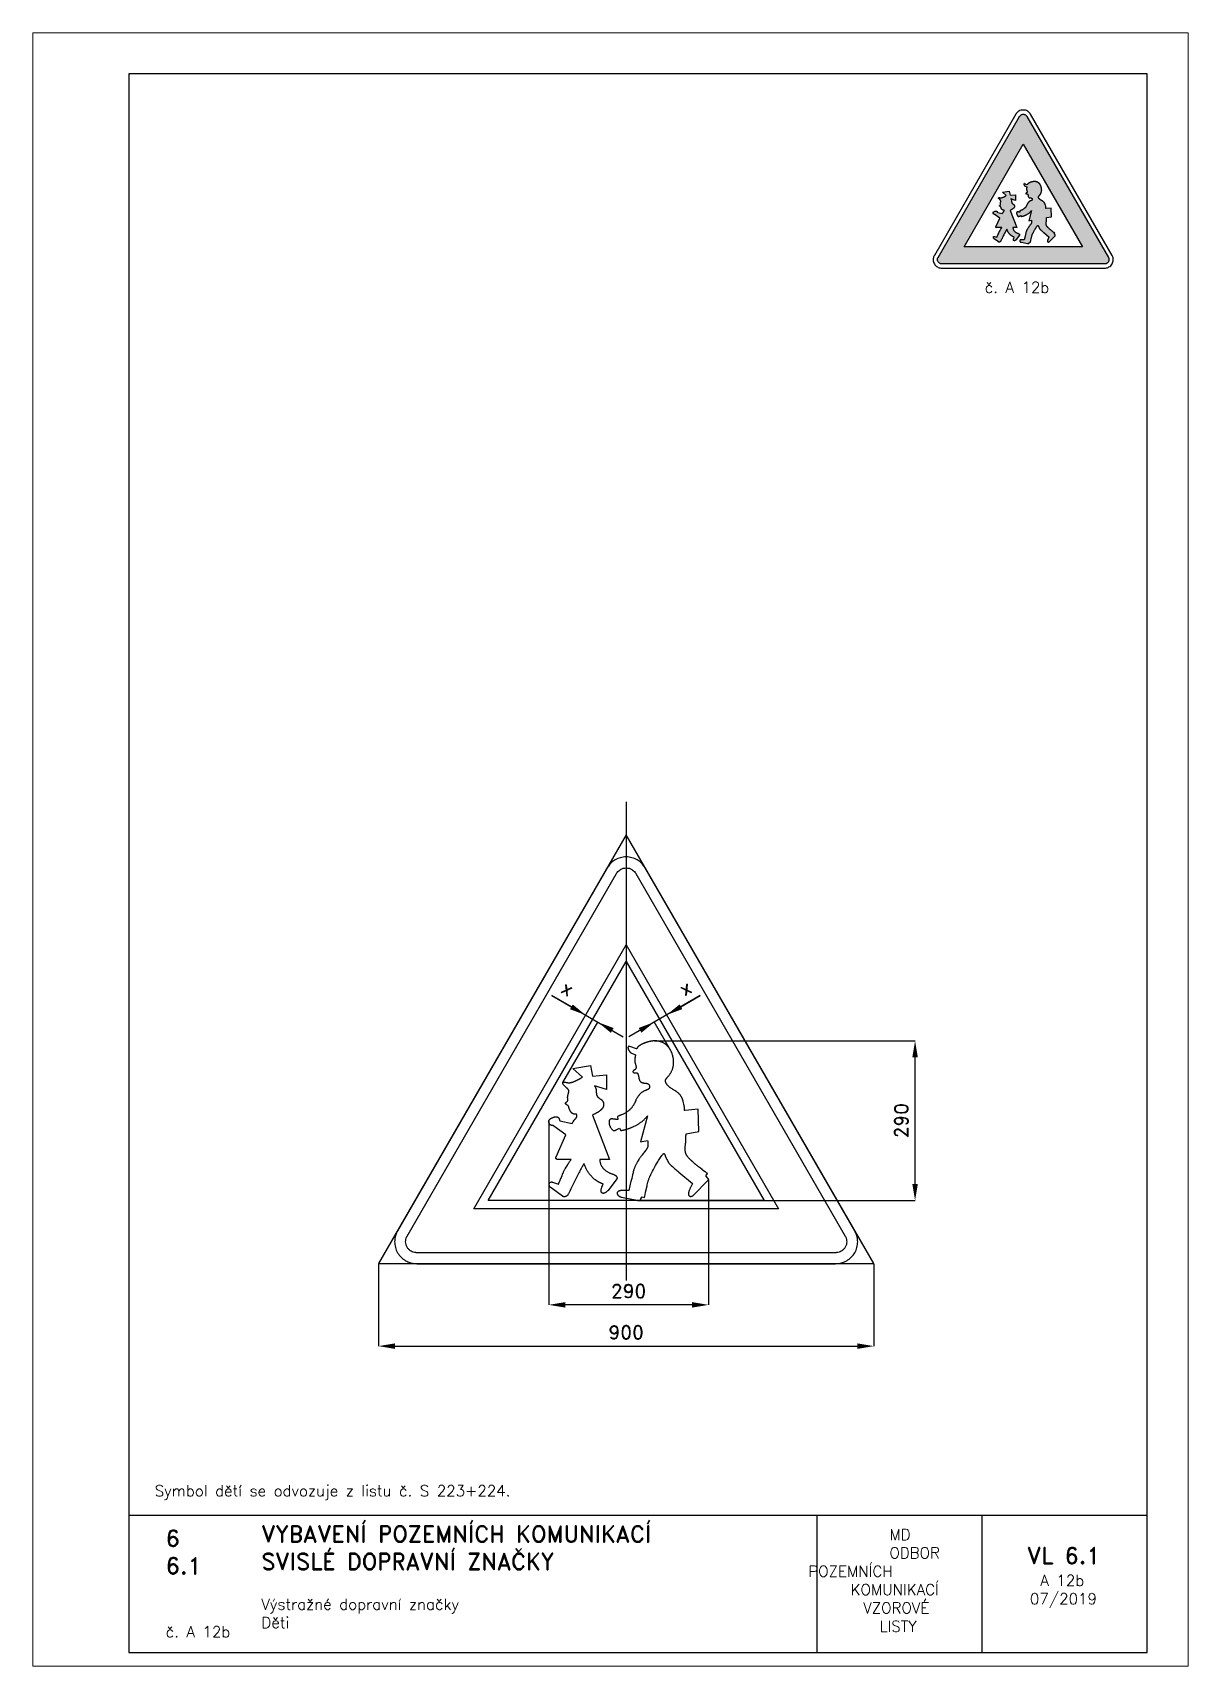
# Paper-space layout 'A 12b' of a CAD drawing. Header units: millimetres. Extents: x 0 to 210, y 0 to 297.
# The model-space entities are those that its viewports show. They can reach past a viewport. Long polylines and large blocks are cut down to what shows.
import ezdxf

# ---------------------------------------------------------------- set-up
doc = ezdxf.new("R2010")
doc.units = ezdxf.units.MM
doc.header["$LTSCALE"] = 5
doc.linetypes.add('ČERCHOVANÁX2', pattern=[2, 1, -0.5, 0, -0.5])
doc.linetypes.add('ČÁRKOVANÁX2', pattern=[1.5, 1, -0.5])
for name, color, linetype in [('Kóty', 2, 'Continuous'), ('Rozpiska', 7, 'Continuous'), ('Značka', 7, 'Continuous')]:
    doc.layers.add(name, color=color, linetype=linetype)
doc.layers.add('Rámeček', color=6, linetype='Continuous', plot=False)
doc.styles.get("Standard").update_dxf_attribs({"font": 'romand.shx', "height": 25})
doc.dimstyles.get("Standard").update_dxf_attribs({"dimtxt": 25, "dimasz": 30, "dimexe": 0.18, "dimexo": 0.0625, "dimgap": 12.5, "dimtad": 1, "dimdec": 0, "dimzin": 0, "dimdsep": 46, "dimtxsty": 'Standard', "dimcen": 0.09, "dimadec": 0, "dimazin": 0, "dimtfac": 1, "dimtdec": 0, "dimtofl": 0, "dimtmove": 0, "dimatfit": 3, "dimfxl": 1, "dimtolj": 1, "dimtzin": 0, "dimarcsym": 0})

psp = doc.layouts.new('A 12b')

# ---------------------------------------------------------------- texts
at = {"layer": 'Rozpiska', "color": 7, "attachment_point": 1}
for s, width, heights, insert, char_height in [('{\\C6;č. A 12b}', 13.9788, [2.67], (173, 251.69), 2), ('Symbol dětí se odvozuje z listu č. S 223+224.', 134.0112, [0], (22.18, 32.91), 2), ('6', 149.0422, [0], (24.17, 24.77), 3), ('{\\C6;VYBAVENÍ POZEMNÍCH KOMUNIKACÍ\\P}SVISLÉ DOPRAVNÍ ZNAČKY{\\H1.34524x; }', 149.0422, [0], (41.56, 25.56), 3), ('\\pi14.7414;{\\C6;MD\\P\\pi2.36044;}ODBOR POZEMNÍCH{\\H1.57143x; }\\P\\pi7.69378;KOMUNIKACÍ{\\H1.5x; }\\P\\pi9.97949;{\\C6;VZOROVÉ\\H1.47619x; \\H0.67742x;\\P\\pi12.93187;LISTY\\H1.26984x; }', 33.1018, [0], (140.95, 24.95), 2), ('\\pi1.03113;{\\H1.5x;\\C6;VL 6.1\\P\\pi3.45968;\\H0.66667x;A 12b\\H1.66666x; \\H0.6x;\\P\\pi1.5549;07/2019\\H1.80159x; }', 16.0623, [0], (179.66, 21.61), 2), ('6.1', 149.0422, [0], (24.17, 19.78), 3), ('{\\C6;Výstražné dopravní značky\\P}Děti{\\H1.83333x; }', 149.0422, [0], (41.56, 12.29), 2), ('{\\C6;č. A 12b}', 13.9597, [2.67], (24.17, 7.28), 2)]:
    psp.add_mtext_dynamic_manual_height_columns(s, width=width, gutter_width=100, heights=heights, dxfattribs=dict(at, insert=insert, char_height=char_height))

msp = doc.modelspace()

# ---------------------------------------------------------------- texts
at = {"layer": 'Kóty', "char_height": 25, "attachment_point": 5}
for insert, rotation in [((314.2, 500.4), 329.9999), ((527.9, 501.4), 30.0001)]:
    msp.add_mtext('\\A1;x', dxfattribs=dict(at, insert=insert, rotation=rotation))

# ---------------------------------------------------------------- blocks, each defined once
blk = doc.blocks.new('*D0')
at = {"layer": 'Defpoints', "color": 0, "transparency": 16777216}
for p in [(280.2, 258.4), (570.2, 153.3), (280.2, -74.9)]:
    blk.add_point(p, dxfattribs=at)
at = {"layer": 'Kóty', "color": 0, "lineweight": -2, "transparency": 16777216}
for p, q in [((280.2, 258.3), (280.2, -75.1)), ((570.2, 153.3), (570.2, -75.1)), ((540.2, -74.9), (310.2, -74.9))]:
    blk.add_line(p, q, dxfattribs=at)
at = {"layer": 'Kóty', "color": 0, "transparency": 16777216}
for points in [[(310.2, -69.9), (310.2, -79.9), (280.2, -74.9)], [(540.2, -69.9), (540.2, -79.9), (570.2, -74.9)]]:
    blk.add_solid(points, dxfattribs=at)
at = {"layer": 'Kóty', "color": 0, "transparency": 16777216, "insert": (425.2, -49.9), "char_height": 25, "attachment_point": 5}
blk.add_mtext('\\A1;290', dxfattribs=at)
blk = doc.blocks.new('*D1')
at = {"layer": 'Defpoints', "color": 0, "transparency": 16777216}
for p in [(-29.3, 0.1), (870.7, 0.1), (870.7, -149.9)]:
    blk.add_point(p, dxfattribs=at)
at = {"layer": 'Kóty', "color": 0, "lineweight": -2, "transparency": 16777216}
for p, q in [((-29.3, 0), (-29.3, -150.1)), ((870.7, 0), (870.7, -150.1)), ((0.7, -149.9), (840.7, -149.9))]:
    blk.add_line(p, q, dxfattribs=at)
at = {"layer": 'Kóty', "color": 0, "transparency": 16777216}
for points in [[(0.7, -144.9), (0.7, -154.9), (-29.3, -149.9)], [(840.7, -144.9), (840.7, -154.9), (870.7, -149.9)]]:
    blk.add_solid(points, dxfattribs=at)
at = {"layer": 'Kóty', "color": 0, "transparency": 16777216, "insert": (420.7, -124.9), "char_height": 25, "attachment_point": 5}
blk.add_mtext('\\A1;900', dxfattribs=at)
blk = doc.blocks.new('*D2')
at = {"layer": 'Defpoints', "color": 0, "transparency": 16777216}
for p in [(472, 405), (945.7, 405), (443.2, 115)]:
    blk.add_point(p, dxfattribs=at)
at = {"layer": 'Kóty', "color": 0, "lineweight": -2, "transparency": 16777216}
for p, q in [((472.1, 405), (945.9, 405)), ((945.7, 145), (945.7, 375)), ((443.3, 115), (945.9, 115))]:
    blk.add_line(p, q, dxfattribs=at)
at = {"layer": 'Kóty', "color": 0, "transparency": 16777216}
for points in [[(940.7, 375), (950.7, 375), (945.7, 405)], [(940.7, 145), (950.7, 145), (945.7, 115)]]:
    blk.add_solid(points, dxfattribs=at)
at = {"layer": 'Kóty', "color": 0, "transparency": 16777216, "insert": (920.7, 260), "char_height": 25, "attachment_point": 5, "rotation": 90}
blk.add_mtext('\\A1;290', dxfattribs=at)

# ---------------------------------------------------------------- dimensions: what is measured, and where the dimension line sits
at = {"layer": 'Kóty'}
dim = msp.add_linear_dim(base=(945.7, 405), p1=(443.2, 115), p2=(472, 405), angle=90, dimstyle='Standard', dxfattribs=at)
dim.commit()
dim.dimension.update_dxf_attribs({"geometry": '*D2', "text_midpoint": (920.7, 260)})
for base, p1, p2, picture, middle in [((280.2, -74.9), (570.2, 153.3), (280.2, 258.4), '*D0', (425.2, -49.9)), ((870.7, -149.9), (-29.3, 0.1), (870.7, 0.1), '*D1', (420.7, -124.9))]:
    dim = msp.add_linear_dim(base=base, p1=p1, p2=p2, dimstyle='Standard', dxfattribs=at)
    dim.commit()
    dim.dimension.update_dxf_attribs({"geometry": picture, "text_midpoint": middle})

# ---------------------------------------------------------------- linework, layer by layer
at = {"layer": 'Kóty'}
for p, q in [((285.8, 487.3), (415.2, 412.6)), ((321.1, 466.9), (285.8, 487.3)), ((555.4, 487.4), (425.7, 412.5)), ((520.2, 467.1), (555.4, 487.4)), ((305.9, 329.1), (369.5, 439.2)), ((501.5, 388), (471.8, 439.4))]:
    msp.add_line(p, q, dxfattribs=at)
for points in [[(323.6, 471.2), (318.6, 462.6), (347.1, 451.9)], [(517.7, 471.4), (522.7, 462.8), (494.2, 452.1)], [(397.9, 428.3), (392.9, 419.7), (369.4, 439)], [(443.4, 428.5), (448.4, 419.9), (471.9, 439.2)]]:
    msp.add_solid(points, dxfattribs=at)
at = {"layer": 'Značka', "color": 6, "linetype": 'ČERCHOVANÁX2', "lineweight": 25, "ltscale": 5}
msp.add_line((420.7, 839.7), (420.7, -30.3), dxfattribs=at)
at = {"layer": 'Značka', "color": 6, "linetype": 'ČÁRKOVANÁX2', "ltscale": 2.5}
for points in [[(870.7, 0.1), (420.7, 779.5), (-29.3, 0.1)], [(169.9, 115), (420.7, 549.4), (671.5, 115)]]:
    msp.add_lwpolyline(points, close=True, dxfattribs=at)
at = {"layer": 'Značka', "color": 5}
for points in [[(836.1, 60), (455.4, 719.4), (454.2, 721.2, 0.010748), (453.1, 722.9, 0.055773), (447.5, 729.2, 0.055979), (440.7, 734.1, 0.069561), (431.1, 738.1, 0.069791), (420.7, 739.4, 0.069502), (410.4, 738.1, 0.067732), (400.7, 734.1, 0.055944), (393.9, 729.2, 0.061133), (388.4, 722.9, 0.012257), (387.2, 721.2), (386.1, 719.4), (5.4, 60, 0.003576), (4.4, 58.1, 0.010722), (3.5, 56.3, 0.055711), (0.8, 48.4, 0.055985), (0, 40, 0.069591), (1.3, 29.6, 0.069767), (5.4, 20, 0.069481), (11.7, 11.7, 0.067775), (20, 5.4, 0.055964), (27.6, 1.9, 0.061097), (35.8, 0.2, 0.01224), (37.9, 0.1, 0.004081), (40, 0), (801.4, 0, 0.003581), (803.5, 0.1, 0.010743), (805.6, 0.2, 0.055797), (813.8, 1.9, 0.055991), (821.4, 5.4, 0.069582), (829.8, 11.7, 0.069787), (836.1, 20, 0.069497), (840.1, 29.6, 0.067792), (841.4, 40, 0.055928), (840.6, 48.4, 0.060939), (838, 56.3), (837.1, 58.1), (836.1, 60)], [(494.4, 337.3), (494.8, 337.8), (495.1, 338.2, 0.009463), (496.6, 339.9, 0.009121), (498, 341.6, 0.009466), (499.3, 343.4, 0.010498), (500.6, 345.2), (500.9, 345.7), (501.2, 346.2), (501.4, 346.6), (501.7, 347.1, 0.016226), (502.8, 349, 0.015651), (503.8, 351, 0.016218), (504.6, 353.1, 0.017985), (505.3, 355.2), (505.5, 355.7), (505.6, 356.2), (505.8, 356.7), (505.9, 357.2, 0.016336), (506.4, 359.2, 0.015752), (506.7, 361.2, 0.016365), (506.9, 363.3, 0.01812), (507, 365.3), (507, 365.8), (507, 366.3), (507, 366.9), (507, 367.4, 0.012363), (506.8, 369.5, 0.011886), (506.6, 371.5, 0.012348), (506.3, 373.6, 0.01371), (505.9, 375.6), (505.8, 376.1), (505.6, 376.6), (505.5, 377), (505.4, 377.5, 0.010018), (505, 379.1, 0.009662), (504.5, 380.8, 0.010014), (504, 382.4, 0.01108), (503.3, 384), (503.2, 384.4), (503, 384.8), (502.8, 385.2), (502.7, 385.6, 0.011969), (501.9, 387.1, 0.011531), (501.1, 388.6, 0.011965), (500.3, 390.1, 0.013253), (499.3, 391.5), (499.1, 391.9), (498.8, 392.2), (498.7, 392.4), (498.6, 392.5), (498.2, 393), (497.8, 393.6), (497.4, 394.1), (497, 394.6), (496.8, 394.7), (496.7, 394.8), (496.6, 395), (496.5, 395.1), (496.1, 395.6), (495.6, 396.1), (495.1, 396.6), (494.6, 397), (494.5, 397.1), (494.4, 397.2), (494.2, 397.4), (494.1, 397.5), (493.5, 398), (492.9, 398.5), (492.3, 398.9), (491.7, 399.4), (491.5, 399.5), (491.4, 399.6), (491.2, 399.7), (491.1, 399.8), (490.4, 400.2), (489.8, 400.6), (489.1, 401), (488.4, 401.3), (488.3, 401.4), (488.1, 401.5), (487.8, 401.6), (487.5, 401.8, 0.012441), (486.3, 402.4, 0.011998), (485, 402.9, 0.012447), (483.8, 403.3, 0.013803), (482.5, 403.7), (482.1, 403.8), (481.8, 403.9), (481.5, 404), (481.1, 404.1, 0.010408), (479.8, 404.3, 0.010002), (478.5, 404.6, 0.0104), (477.1, 404.8, 0.011529), (475.8, 404.9), (475.5, 404.9), (475.1, 404.9), (474.9, 404.9), (474.7, 404.9, 0.005601), (474, 405, 0.00536), (473.2, 405, 0.005595), (472.4, 405, 0.006232), (471.7, 405), (471.5, 405), (471.3, 405), (471.1, 405), (470.9, 405, 0.005703), (470.1, 404.9, 0.005508), (469.4, 404.9, 0.005719), (468.6, 404.8, 0.006344), (467.8, 404.7), (467.7, 404.7), (467.5, 404.6), (467.2, 404.6), (467, 404.6, 0.005857), (466.1, 404.4, 0.005645), (465.2, 404.3, 0.005882), (464.3, 404.1, 0.006558), (463.4, 403.9, 0.001213), (463.1, 403.8), (462.9, 403.8), (462.7, 403.7, 0.000796), (462.5, 403.7, 0.003799), (461.6, 403.4, 0.00368), (460.7, 403.2, 0.003843), (459.8, 402.9, 0.004195), (458.9, 402.6), (458.7, 402.6), (458.4, 402.5), (458.1, 402.4, 0.000868), (457.8, 402.3, 0.005316), (456.5, 401.9, 0.005135), (455.3, 401.4, 0.005304), (454, 401, 0.00589), (452.8, 400.5), (452.5, 400.3), (452.2, 400.2), (451.9, 400.1), (451.6, 400, 0.007667), (450.3, 399.4, 0.007374), (449.1, 398.8, 0.007659), (447.9, 398.2, 0.008525), (446.8, 397.5), (446.5, 397.4), (446.2, 397.2), (446.1, 397.1), (445.9, 397, 0.006691), (445.4, 396.7, 0.00641), (444.9, 396.4, 0.006685), (444.4, 396, 0.007406), (443.9, 395.7), (443.8, 395.6), (443.6, 395.5), (443.5, 395.4), (443.4, 395.3, 0.012775), (442.9, 394.9, 0.012367), (442.5, 394.5, 0.012781), (442.1, 394.1, 0.01414), (441.7, 393.6), (441.6, 393.5), (441.5, 393.4), (441.4, 393.3), (441.4, 393.2), (441.1, 393), (440.9, 392.7), (440.7, 392.3), (440.5, 392), (440.5, 392), (440.4, 391.9), (440.4, 391.8), (440.3, 391.7), (440.2, 391.4), (440, 391.1), (439.8, 390.8), (439.6, 390.4), (439.6, 390.3), (439.5, 390.3), (427.3, 394.8), (427.3, 394.8), (427.2, 394.8), (427, 394.9), (426.8, 395), (426.4, 395.1, 0.019975), (426.1, 395.1, 0.027374), (425.9, 395.1, 0.03903), (425.6, 395.1, 0.045164), (425.3, 395.1, 0.047666), (425.1, 395, 0.030275), (424.9, 394.9, 0.028011), (424.8, 394.8, 0.025163), (424.6, 394.6, 0.021674), (424.5, 394.5, 0.020869), (424.4, 394.4, 0.021494), (424.3, 394.2, 0.01956), (424.2, 394.1), (424.1, 393.9, 0.030445), (424, 393.5, 0.039373), (423.9, 393.1, 0.038283), (423.9, 392.8, 0.027356), (423.9, 392.4, 0.021126), (424, 392, 0.017024), (424.1, 391.6), (424.2, 391.2), (424.3, 390.8), (424.5, 390, 0.011396), (424.8, 389.3, 0.014105), (425.1, 388.6, 0.014258), (425.5, 387.9, 0.014485), (425.9, 387.2, 0.015957), (426.3, 386.6, 0.017318), (426.7, 386, 0.01862), (427.2, 385.4), (427.5, 385.1), (427.7, 384.9), (428, 384.6), (428.2, 384.4), (428.5, 384.1), (428.8, 383.9), (429, 383.7), (429.2, 383.5), (429.3, 383.5), (429.3, 383.4), (437.9, 379.9), (437.6, 378.8), (437.4, 377.7), (437.3, 377.6), (437.3, 377.6), (437.3, 377.3), (437.2, 377.1), (437.1, 376.7), (437, 376.4), (437, 376.1), (436.9, 375.8), (436.8, 375.4), (436.8, 375.1), (436.6, 374.3), (436.5, 373.5), (436.3, 372.6), (436.3, 371.8, 0.011212), (436.2, 371, 0.014817), (436.2, 370.1, 0.014387), (436.2, 369.3), (436.3, 368.5, 0.012466), (436.5, 367.2, 0.013793), (436.7, 365.9, 0.011846), (436.9, 364.9, 0.012396), (437.2, 363.9), (437.3, 363.6), (437.4, 363.4), (437.4, 363.1), (437.5, 362.9), (437.8, 361.9), (438.1, 360.9, -0.010889), (438.3, 359.6, -0.019703), (438.6, 358.3), (438.6, 358), (438.6, 357.6), (438.6, 357.2), (438.6, 356.9), (438.6, 356.5), (438.6, 356.2), (438.5, 355.8), (438.5, 355.4), (438.4, 355.1), (438.2, 354.7), (438.1, 354.4), (437.9, 354.1), (437.8, 353.8, -0.024927), (437.6, 353.5, -0.025556), (437.3, 353.2, -0.022309), (437.1, 353, -0.021045), (436.8, 352.7, -0.017473), (436.4, 352.5, -0.013583), (436.2, 352.3, -0.015956), (435.9, 352.2), (435.8, 352.2), (435.8, 352.1), (435.7, 352.1), (435.6, 352.1, 0.011065), (435.3, 351.9), (435, 351.7, 0.013589), (434.7, 351.5, 0.017656), (434.4, 351.3, 0.018849), (434.1, 351, 0.022416), (433.8, 350.8, 0.025044), (433.6, 350.5, 0.027046), (433.4, 350.2, 0.03105), (433.2, 349.9, 0.043995), (433.1, 349.6, 0.049427), (433.1, 349.3, 0.047654), (433.1, 349, 0.059154), (433.1, 348.6, 0.0615), (433.3, 348.2, 0.055171), (433.6, 347.9, 0.037227), (433.9, 347.6, 0.033911), (434.3, 347.3, 0.035074), (434.7, 347.1, 0.033044), (435.1, 347, 0.028324), (435.6, 346.9, 0.030337), (436.2, 346.8, 0.025463), (436.8, 346.8, 0.01998), (437.2, 346.9, 0.023216), (437.7, 346.9, 0.005035), (437.8, 347), (437.9, 347), (438, 347), (438.1, 347, -0.025619), (438.5, 347.1, -0.021618), (438.9, 347.1, -0.031301), (439.4, 347.1, -0.045294), (439.9, 347.1, -0.073487), (440.6, 346.8, -0.074163), (441.2, 346.3, -0.062548), (441.6, 345.7, -0.029454), (442, 345.1, -0.017208), (442.3, 344.2, -0.01681), (442.6, 343.3, -0.013506), (442.9, 342.4), (443.1, 341.5), (443.2, 341), (443.3, 340.5), (443.4, 340.1), (443.4, 339.6), (443.5, 339.5), (443.5, 339.4), (443.8, 337.5), (443.9, 337.3), (443.9, 337.1), (444, 336.5), (444.2, 335.8), (444.4, 335), (444.7, 334.2, 0.01985), (445, 333.4, 0.025623), (445.4, 332.7, 0.027912), (445.9, 332, 0.026895), (446.4, 331.3, 0.023489), (446.9, 330.8, 0.026387), (447.5, 330.3, 0.025753), (448.1, 329.9, 0.021566), (448.7, 329.6, 0.020269), (449.3, 329.3, 0.020534), (450, 329.1, 0.017534), (450.7, 328.9, 0.011049), (451.4, 328.7, 0.011035), (452.5, 328.5, 0.008754), (453.6, 328.4, 0.006703), (454.5, 328.3, 0.008018), (455.4, 328.2), (455.6, 328.2), (455.9, 328.2), (456.1, 328.2), (456.3, 328.1, -0.021406), (457.1, 328, -0.018419), (458, 327.8, -0.026108), (459, 327.5, -0.036593), (460, 327.1), (460.3, 326.9), (460.7, 326.7), (461, 326.5), (461.3, 326.2), (461.6, 326), (461.9, 325.7), (462.1, 325.4), (462.3, 325, -0.023422), (462.6, 324.4, -0.03606), (462.9, 323.8, -0.038254), (463.1, 323.2, -0.03028), (463.2, 322.5, -0.027939), (463.2, 321.8, -0.029727), (463.1, 321.1, -0.029169), (463, 320.4, -0.026644), (462.8, 319.8), (462.7, 319.5), (462.5, 319.2), (462.4, 318.9), (462.2, 318.6), (462.1, 318.4), (461.9, 318.1), (461.7, 317.9), (461.4, 317.7), (461.2, 317.4), (460.9, 317.2), (460.7, 317), (460.4, 316.8), (460.1, 316.7), (459.8, 316.5), (459.5, 316.4), (459.2, 316.2, -0.007664), (458.6, 315.9, -0.006455), (457.9, 315.6), (457.4, 315.4), (456.8, 315.2), (456.7, 315.1), (456.5, 315.1), (456.4, 315), (456.3, 315), (455.7, 314.8), (455.2, 314.6), (454.5, 314.3), (453.8, 314, 0.01305), (452.3, 313.3, 0.020137), (450.9, 312.5, 0.021368), (449.5, 311.6, 0.016775), (448.2, 310.6, 0.014926), (446.9, 309.5, 0.015317), (445.7, 308.4, 0.013677), (444.6, 307.2, 0.010084), (443.5, 305.9), (442.9, 305), (442.2, 304.2), (441.6, 303.3), (441, 302.4), (440.4, 301.5), (439.9, 300.6), (439.4, 299.7), (439, 298.7), (438.7, 298.2), (438.5, 297.7), (438.3, 297.3), (438.2, 296.9), (438.1, 296.8), (438.1, 296.7), (437.2, 294.7), (437.1, 294.4), (437, 294.1), (436.4, 292.7), (435.7, 291.4, -0.009932), (434.9, 289.8, -0.010674), (434, 288.2, -0.011283), (433, 286.7, -0.01184), (431.9, 285.2, -0.012333), (430.8, 283.7, -0.012857), (429.6, 282.3), (429.3, 281.9), (428.9, 281.5), (428.5, 281.1), (428.1, 280.7), (427.7, 280.3), (427.3, 280), (426.9, 279.6), (426.5, 279.2, -0.008555), (424.4, 277.5, -0.021117), (422.2, 275.8, -0.023187), (419.9, 274.4, -0.014864), (417.5, 273.1, -0.009316), (415, 272, -0.006096), (412.5, 270.8, -0.004286), (410.5, 270, -0.005696), (408.5, 269.2), (407.9, 269), (407.4, 268.8), (406.1, 268.3), (404.8, 267.8), (405.7, 262.1), (405.5, 262.1), (405.4, 262.1), (404.9, 262.2), (404.4, 262.2), (403.8, 262.2), (403.1, 262.3), (402.5, 262.3), (401.9, 262.4), (401.2, 262.5), (400.6, 262.5), (400.2, 262.6), (399.7, 262.7), (399.4, 262.7), (399, 262.8), (398.9, 262.8), (398.8, 262.8), (398.8, 262.8), (398.7, 262.8), (398.3, 262.9), (398, 262.9), (397.5, 263), (397.1, 263), (396.7, 263.1), (396.4, 263.1), (396, 263.1), (395.6, 263.1), (395.3, 263.1, 0.006054), (394.9, 263.1, 0.005721), (394.5, 263.1, 0.004149), (394.2, 263.1, 0.004931), (393.8, 263.1, 0.008997), (393.5, 263, 0.012026), (393.2, 263, 0.014348), (392.9, 262.9, 0.017635), (392.6, 262.9, 0.023009), (392.3, 262.8, 0.025018), (392, 262.7, 0.023646), (391.8, 262.5), (391.6, 262.4), (391.4, 262.3), (391.2, 262.1), (391.1, 262), (390.9, 261.8), (390.8, 261.6), (390.7, 261.5), (390.5, 261.3), (390.4, 261.1), (390.3, 260.9), (390.2, 260.7), (390.1, 260.5), (390, 260.3), (389.9, 260.1), (389.8, 259.8), (389.7, 259.6), (389.7, 259.3), (389.6, 259), (389.6, 258.7), (389.6, 258.3), (389.6, 258), (389.6, 257.7), (389.6, 257.4), (389.6, 257), (389.7, 256.6), (389.7, 256.1), (389.8, 255.6), (389.8, 255.1), (389.9, 254.7), (389.9, 254.2), (390, 253.7), (390.1, 253.3), (390.2, 252.7), (390.4, 252.2), (390.5, 251.7), (390.7, 251.1), (390.9, 250.6), (391.1, 250.1), (391.3, 249.6), (391.6, 249.1), (391.9, 248.3), (392.3, 247.6), (392.8, 246.8), (393.3, 246.1), (393.8, 245.4), (394.4, 244.8), (395, 244.1), (395.6, 243.5), (395.9, 243.3), (396.1, 243.1), (396.4, 242.9), (396.7, 242.7), (397, 242.5), (397.2, 242.4), (397.5, 242.2), (397.8, 242.1, 0.055491), (398.6, 242, 0.049254), (399.3, 242, 0.041038), (400.1, 242.1, 0.027696), (400.8, 242.3, 0.019873), (401.6, 242.7, 0.010391), (402.4, 243.1), (403, 243.4), (403.6, 243.7), (403.7, 243.8), (403.9, 243.9), (408.5, 246.1), (411, 242), (412.6, 242.3), (412.7, 242.3), (412.8, 242.3), (413.1, 242.4), (413.4, 242.5), (413.8, 242.5), (414.2, 242.6, 0.002279), (415.8, 243, 0.004046), (417.4, 243.3, 0.004893), (419, 243.7, 0.004766), (420.6, 244.1, 0.005222), (422.1, 244.6, 0.006269), (423.7, 245.1, 0.006365), (425.2, 245.6, 0.005469), (426.8, 246.1, 0.00528), (428.3, 246.7, 0.006101), (429.7, 247.3, 0.006008), (431.2, 247.9, 0.004975), (432.6, 248.6, 0.004404), (434, 249.3), (435.5, 250), (436.9, 250.7), (438.3, 251.5), (440.4, 252.7, 0.006093), (442.5, 253.9, 0.008054), (444.6, 255.1, 0.009127), (446.6, 256.5, 0.0104), (448.6, 257.8, 0.012046), (450.5, 259.3, 0.01392), (452.3, 260.9, 0.016099), (454, 262.5), (454.8, 263.3), (455.5, 264.1), (456.2, 264.9), (456.9, 265.7), (457.5, 266.5), (458.2, 267.3), (458.7, 268), (459.3, 268.7), (459.4, 268.8), (459.5, 269), (446.9, 221.5), (459.6, 223.7), (459.9, 222), (460, 220.2), (460, 220.1), (460, 220), (460.1, 219.6), (460.1, 219.1), (460.1, 218.7), (460.1, 218.3), (460.1, 218.2), (460.1, 218.1), (460.1, 215.9), (460.1, 214.3), (460.1, 214.2), (460.1, 214.1), (460.1, 213.8), (460, 213.5), (460, 213.1), (459.9, 212.7), (459.8, 212.4), (459.8, 212.2), (459.7, 211.9), (459.6, 211.6), (459.5, 211.4), (459.4, 211.1), (459.3, 210.8), (459.2, 210.6), (458.9, 210), (458.5, 209.4), (458.2, 208.8), (457.8, 208.3), (457.5, 207.7), (457.1, 207.2), (456.8, 206.7), (456.4, 206.3), (456.4, 206.2), (456.3, 206.1), (454.3, 203.4), (454.2, 203.2), (454, 203.1), (453.6, 202.5), (453.2, 202), (452.8, 201.5), (452.4, 200.9), (452.3, 200.8), (452.2, 200.7), (449.7, 197.7), (449.6, 197.5), (449.5, 197.4), (449, 196.8), (448.5, 196.1), (447.9, 195.4), (447.3, 194.6), (446.7, 193.8), (446.2, 193.1), (445.6, 192.3), (445.1, 191.5), (444.6, 190.7), (444.1, 189.9), (443.6, 189.2), (443.2, 188.6), (443.1, 188.4), (443, 188.2), (441.5, 185.7), (440, 183.1), (439.9, 182.9), (439.8, 182.6), (439.3, 181.8), (438.8, 180.9), (438.2, 179.7), (437.7, 178.6), (437.1, 177.5), (436.6, 176.3), (436.2, 175.2), (435.7, 174), (435.4, 173.1), (435.1, 172.2), (434.9, 171.5), (434.7, 170.7), (434.6, 170.6), (434.6, 170.4), (433.6, 166.7), (433.4, 165.9), (433.2, 165), (432.3, 161.7), (431.5, 158.3), (430.7, 154.9), (429.8, 151.5), (429.6, 150.7), (429.4, 149.8), (425.5, 133), (421.3, 133), (416.9, 133), (416.3, 133), (415.7, 133), (415.6, 133), (415.5, 133), (415, 133), (414.6, 133, 0.004285), (414, 133, 0.004287), (413.5, 133, 0.00453), (412.9, 133, 0.004975), (412.4, 132.9, 0.004657), (411.8, 132.9, 0.003566), (411.2, 132.8, 0.003944), (410.8, 132.8, 0.006461), (410.3, 132.7, 0.008145), (409.8, 132.6, 0.009018), (409.3, 132.5, 0.01079), (408.8, 132.4, 0.013381), (408.3, 132.3), (407.9, 132.1), (407.4, 131.9), (407, 131.8), (406.7, 131.6), (406.3, 131.4), (406, 131.2), (405.7, 130.9), (405.4, 130.6), (405.1, 130.3), (404.8, 130), (404.7, 129.8), (404.6, 129.6), (404.5, 129.4), (404.4, 129.1), (404.3, 128.9), (404.3, 128.6), (404.2, 128.4), (404.2, 128.1), (404.2, 127.9), (404.2, 127.6), (404.3, 127.4), (404.3, 127.1), (404.4, 126.9), (404.5, 126.6), (404.6, 126.4), (404.7, 126.2), (404.9, 125.7), (405.2, 125.3), (405.5, 124.9), (405.8, 124.5), (406.1, 124.1), (406.5, 123.8), (406.9, 123.4), (407.3, 123.1), (407.8, 122.9), (408.2, 122.6), (408.6, 122.3), (409.1, 122.1), (409.6, 121.9), (410, 121.7), (410.4, 121.5), (410.8, 121.4), (410.9, 121.4), (411, 121.3), (411.5, 121.2), (412, 121), (440.7, 115.2), (441.4, 115.1), (442.2, 115.1), (442.2, 115), (442.3, 115), (442.5, 115), (442.8, 115), (443.1, 115, 0.009563), (443.4, 115, 0.012132), (443.7, 115, 0.014846), (444, 115, 0.014415), (444.3, 115.1), (444.6, 115.2), (445, 115.2), (445.3, 115.3), (445.7, 115.5), (446, 115.6), (446.3, 115.8), (446.6, 116), (446.8, 116.2), (447, 116.4), (447, 116.5), (447, 116.5), (447.4, 117.1), (447.6, 117.6), (449.7, 121.8), (453.9, 120.5), (455, 125.3), (456, 130), (458, 139), (458.1, 139.4), (458.2, 139.9), (458.7, 141.6), (459.1, 143.4), (459.7, 145.7), (460.2, 147.9), (460.6, 149.1), (460.9, 150.4), (461.3, 151.7), (461.7, 152.9), (462.1, 154.2), (462.5, 155.4), (463, 156.7), (463.5, 157.9), (464, 159.2), (464.7, 160.6), (465.3, 161.9), (466, 163.2), (466.6, 164.5), (467.3, 165.7), (468, 167), (468.6, 168.2), (470.4, 171.5), (472.2, 174.9), (474.1, 178.2), (475.9, 181.5, -0.007034), (478.2, 185.4, -0.007843), (480.6, 189.2, -0.006277), (483.2, 193), (485.7, 196.7), (486.2, 197.4), (486.7, 198), (487.2, 198.7), (487.8, 199.3), (488.1, 199.7, -0.076666), (488.5, 200, -0.074073), (488.9, 200.1, -0.067017), (489.4, 200.1), (489.5, 200.1), (489.6, 200.1), (489.6, 200.1), (489.7, 200), (490, 199.8), (490.3, 199.5), (490.5, 199.2), (490.7, 198.7), (490.9, 198.1), (491.2, 197.6), (491.3, 197.1), (491.5, 196.6), (491.5, 196.5), (491.6, 196.4), (491.6, 196.2), (491.6, 196.1), (491.8, 195.6), (492, 195.1), (492.2, 194.5), (492.4, 193.9), (492.7, 193.4), (492.9, 192.8), (493.1, 192.4), (493.3, 192), (493.3, 191.9), (493.4, 191.8), (494.4, 189.6), (495.6, 187.4), (496.5, 185.7), (496.6, 185.6), (496.6, 185.5), (496.8, 185.2), (497, 184.9), (497.3, 184.4), (497.6, 184), (497.9, 183.6), (498.2, 183.1), (498.5, 182.7), (498.9, 182.2), (499.2, 181.8), (499.6, 181.4), (499.9, 181), (500.3, 180.6), (500.8, 180), (501.4, 179.5), (501.8, 179), (502.3, 178.6), (502.4, 178.5), (502.5, 178.4), (504.9, 176.4), (507.1, 174.5), (509.4, 172.6), (511.1, 171.1), (512.8, 169.6), (514.6, 168), (516.3, 166.4), (541.2, 145.7), (540.9, 144.8), (540.4, 143.8), (540, 142.9), (539.6, 142.1), (539, 140.9), (538.4, 139.6), (537.7, 138.4), (537.1, 137.2), (536.6, 136.2), (536.2, 135.2), (535.6, 134), (535, 132.8), (535, 132.7), (535, 132.6), (534.8, 132.3), (534.7, 131.9), (534.6, 131.5), (534.5, 131), (534.4, 130.6), (534.3, 130.1), (534.2, 129.7), (534.1, 129.4), (534.1, 129.3), (534.1, 129.2), (534, 128.2), (533.9, 127.2), (534, 126.1), (534, 126), (534, 125.9), (534, 125.7), (534.1, 125.5), (534.1, 125.3), (534.2, 125.1), (534.2, 125), (534.2, 125), (534.5, 124.3), (534.5, 124.2), (534.6, 124.2), (534.6, 124.1), (534.7, 123.9), (534.8, 123.8), (535, 123.6), (535.1, 123.4), (535.3, 123.2), (535.6, 123), (535.8, 122.8), (536, 122.7), (536.3, 122.6), (536.6, 122.5), (536.8, 122.4), (537.1, 122.3), (537.3, 122.3), (537.5, 122.3, 0.014805), (537.8, 122.3, 0.013141), (538, 122.3, 0.012396), (538.2, 122.3), (538.5, 122.4), (538.7, 122.4), (539.1, 122.5), (539.5, 122.6), (539.9, 122.7), (540.3, 122.8), (540.7, 123), (541.1, 123.2), (541.4, 123.3), (541.6, 123.5), (541.7, 123.5), (541.8, 123.6), (542.5, 124.1), (543.2, 124.7), (569.3, 151), (569.6, 151.3), (569.8, 151.9), (569.9, 151.9), (569.9, 152), (570, 152.3), (570.1, 152.6), (570.2, 153), (570.2, 153.3), (570.2, 153.7), (570.1, 154.1), (570, 154.3), (569.8, 154.6), (569.8, 154.7), (569.8, 154.7), (569.6, 155.1), (569.4, 155.3), (565.3, 159.6), (568.4, 164.2), (567.6, 164.7), (566.9, 165.2), (565.6, 166.1), (564.4, 167), (561.5, 169), (561.4, 169.1), (561.2, 169.2), (560.7, 169.6), (560.1, 170), (559.5, 170.4), (559, 170.8), (558.8, 170.9), (558.7, 171), (555.6, 173.5), (552.4, 176), (550.2, 177.7), (550.1, 177.8), (550, 177.9), (549.6, 178.2), (549.1, 178.6), (548.6, 179), (548, 179.4), (547.5, 179.9), (547.1, 180.3), (546.7, 180.6), (546.3, 181), (546.2, 181.1), (546.1, 181.2), (544.2, 182.9), (541.6, 185.3), (541.5, 185.4), (541.3, 185.5), (540.8, 186), (540.3, 186.4), (539.8, 186.9), (539.3, 187.4), (539.2, 187.5), (539, 187.6), (537.8, 188.9), (536.6, 190.1), (536.4, 190.2), (536.3, 190.3), (535.8, 190.8), (535.3, 191.4), (534.7, 192), (534, 192.7), (533.4, 193.3), (532.8, 194), (532.3, 194.7), (531.7, 195.4), (531.5, 195.8), (531.3, 196.1), (531, 196.5), (530.8, 196.8), (530.6, 197.2), (530.4, 197.6), (530.2, 197.9), (530.1, 198.2), (530, 198.2), (530, 198.3), (529.4, 199.6), (529, 200.9), (528.9, 201.1), (528.8, 201.4), (528.6, 202.3), (528.3, 203.2), (528.1, 204.4), (527.9, 205.6), (527.8, 206.8), (527.7, 208), (527.7, 209.3), (527.7, 210.5), (527.8, 211.2), (527.8, 211.9), (527.9, 212.5), (527.9, 213), (528, 213.2), (528, 213.3), (528.4, 216.1), (528.8, 218.8), (528.8, 218.9), (528.8, 219), (528.9, 219.6), (529, 220.1), (529, 220.7), (529.1, 221.4), (529.2, 222.1), (529.2, 222.8), (529.2, 223.4), (529.3, 224), (529.3, 224.1), (529.3, 224.3), (529.3, 227.2), (529.3, 230.6), (529.3, 230.8), (529.3, 230.9), (529.3, 231.6), (529.4, 232.3), (529.4, 233), (529.5, 233.6), (529.5, 233.8), (529.5, 234), (529.6, 235), (529.8, 236.1), (552.9, 240.2), (551.4, 280.9), (527.8, 278.3), (527.7, 278.3), (527.6, 278.3), (527.5, 278.3), (527.5, 278.3, -0.056364), (527.3, 278.4), (527.1, 278.4), (527, 278.6), (526.8, 278.8), (526.8, 279), (526.8, 279.2), (526.7, 279.7), (526.7, 280.1), (526.7, 280.5), (526.7, 280.9), (526.7, 281), (526.7, 281.1), (526.7, 281.2), (526.7, 281.2), (526.7, 281.6), (526.6, 282), (526.6, 282.4), (526.6, 282.7), (526.6, 282.8), (526.6, 282.9), (526.4, 284.5), (526.2, 286.1), (525.9, 287.8), (525.9, 287.9), (525.9, 288), (525.8, 288.5), (525.7, 288.9), (525.7, 289.4), (525.6, 289.8), (525.5, 290), (525.5, 290.1), (525, 292.3), (524.4, 294.7), (524.4, 294.9), (524.3, 295), (524.2, 295.5), (524.1, 296), (523.9, 296.4), (523.8, 296.9), (523.8, 297.1), (523.7, 297.2), (523.2, 298.8), (523.2, 298.9), (523.1, 299), (523, 299.3), (522.9, 299.6), (522.7, 300.1), (522.6, 300.5), (522.3, 301.1), (522, 301.7), (521.7, 302.3), (521.4, 302.9), (521, 303.5), (520.7, 304.1), (520.3, 304.7), (519.9, 305.3), (519.5, 305.8), (519.2, 306.3), (518.7, 306.8), (518.3, 307.3), (517.9, 307.8), (517.5, 308.3), (517, 308.8), (516.5, 309.2), (515.4, 310.3, 0.013923), (514.2, 311.4, 0.014107), (512.9, 312.3, 0.010112), (511.6, 313.2), (510.2, 314.1), (508.8, 315), (507.7, 315.6), (506.6, 316.3), (506.3, 316.4), (506, 316.6), (505.8, 316.8), (505.5, 316.9), (504.4, 317.6), (503.3, 318.2), (501.9, 319.1, -0.010101), (500.5, 320, -0.014037), (499.2, 320.9, -0.018103), (498, 322, -0.01977), (496.9, 323.1, -0.019196), (495.8, 324.3), (495.4, 324.8), (495, 325.3), (494.6, 325.9), (494.3, 326.4), (493.9, 327), (493.6, 327.6), (493.3, 328.2), (493, 328.8), (492.9, 329.1), (492.8, 329.3), (492.8, 329.6), (492.7, 329.8), (492.6, 330.1), (492.5, 330.4), (492.4, 330.6), (492.4, 330.9), (492.3, 331.2), (492.3, 331.5), (492.2, 331.8), (492.2, 332.1), (492.2, 332.4), (492.2, 332.8), (492.2, 333.1), (492.3, 333.4), (492.3, 333.7), (492.4, 334.1), (492.5, 334.4), (492.6, 334.7), (492.8, 335), (492.9, 335.3), (493.1, 335.6), (493.3, 335.9), (493.4, 336.1), (493.5, 336.3), (493.6, 336.4), (493.7, 336.6), (493.8, 336.6), (493.8, 336.7), (494.4, 337.3)], [(355.7, 360.5), (359.7, 340.7), (385.1, 343.2), (385.1, 316.5), (362.9, 323.6), (363, 323.5), (363.1, 323.4), (363.5, 322.8), (363.8, 322.1), (364.3, 321.4, -0.008522), (364.7, 320.6, -0.011315), (365.1, 319.9, -0.01368), (365.4, 319.1, -0.01639), (365.7, 318.3, -0.019428), (365.9, 317.5, -0.0188), (366.1, 316.6, -0.014918), (366.2, 315.8, -0.011607), (366.3, 315), (366.4, 314.1), (366.4, 313.3), (366.4, 312.4), (366.4, 311.7), (366.4, 311), (366.4, 310.9), (366.4, 310.7), (366.4, 310.6), (366.4, 310.5), (366.4, 310.2), (366.5, 309.9), (366.5, 309.5), (366.5, 309), (366.6, 308.6), (366.6, 308.2), (366.7, 307.8), (366.8, 307.4), (366.9, 307), (367, 306.7), (367.2, 306.3), (367.3, 305.9), (367.5, 305.6), (367.7, 305.2), (367.9, 304.9), (368.1, 304.5), (368.3, 304.2), (368.6, 303.9), (368.8, 303.6), (369.1, 303.2), (369.4, 302.9), (369.7, 302.7), (370, 302.4), (370.3, 302.1, 0.016131), (371.4, 301.3), (372.5, 300.5), (373.4, 299.9), (374.3, 299.3), (374.5, 299.1), (374.7, 299), (374.9, 298.8), (375.2, 298.7, -0.025338), (376, 298, -0.027052), (376.7, 297.3, -0.031586), (377.6, 296.3, -0.024711), (378.3, 295.2), (378.6, 294.7, -0.019595), (378.9, 294.2, -0.020329), (379.1, 293.6), (379.3, 293), (379.4, 292.4), (379.6, 291.8), (379.7, 291.2), (379.7, 290.6), (379.8, 290), (379.8, 289.4), (379.8, 288.8), (379.8, 288.2), (379.8, 287.7), (379.7, 287.1), (379.6, 286.6), (379.4, 286), (379.2, 285.5, -0.017552), (379, 284.9, -0.017126), (378.8, 284.4), (378.5, 283.8), (378.1, 283.3), (377.8, 282.8), (377.4, 282.3), (377.1, 281.9), (376.7, 281.4), (376.2, 280.9), (375.8, 280.4), (375.3, 280), (374.9, 279.5), (374.4, 279.1), (373.9, 278.7), (373.5, 278.3, -0.010993), (372.2, 277.3, -0.011863), (371, 276.4, -0.011007), (369.7, 275.5, -0.008446), (368.3, 274.7, -0.006748), (367, 274, -0.005767), (365.6, 273.2, -0.004073), (364.2, 272.5), (362.8, 271.8), (362.4, 271.6), (362, 271.4), (361.7, 271.2), (361.3, 271.1), (361.3, 271), (361.2, 271), (359.5, 270.2), (390.6, 189.3), (372.6, 189.3), (372.6, 189.1), (372.6, 188.9), (372.8, 187.9), (372.9, 186.9), (373.1, 185.7), (373.3, 184.5), (373.6, 183.4), (373.9, 182.2), (374.2, 181.1), (374.6, 180, 0.02483), (375.4, 178.3, 0.022877), (376.3, 176.8, 0.020592), (377.4, 175.3, 0.017781), (378.5, 173.9, 0.016445), (379.8, 172.5, 0.015845), (381.1, 171.3, 0.013314), (382.5, 170.1), (384, 168.9), (384.9, 168.2), (385.9, 167.6), (386.9, 166.9), (387.9, 166.3), (388.9, 165.8), (389.9, 165.2), (391, 164.8), (392, 164.3), (392.9, 164), (393.7, 163.7), (394.4, 163.4), (395.1, 163.2), (395.3, 163.1), (395.4, 163.1), (395.6, 163), (395.8, 163), (396.5, 162.7), (397.2, 162.5), (398, 162.1), (398.8, 161.8), (399.5, 161.5), (400.1, 161.2), (400.7, 160.8), (401.3, 160.4), (401.9, 160), (402.4, 159.5), (402.8, 158.9), (403.3, 158.3), (403.5, 158), (403.7, 157.6), (403.9, 157.2), (404, 156.8), (404.1, 156.4), (404.1, 156.1), (404.1, 155.7), (404, 155.3), (404, 155.1), (403.9, 155), (403.9, 154.9), (403.9, 154.8), (403.9, 154.8), (403.8, 154.8), (403.6, 154.3), (387.7, 133.3), (386.6, 132.2), (386.5, 132.1), (386.5, 132.1), (386.3, 131.8), (386, 131.6), (385.7, 131.3), (385.4, 131.1), (385, 130.7), (384.6, 130.3), (384.1, 130), (383.7, 129.6), (383.2, 129.3), (382.7, 129), (382.2, 128.7), (381.7, 128.5), (381.2, 128.3, -0.016174), (380.7, 128.1, -0.020101), (380.2, 128, -0.02233), (379.7, 127.9, -0.026322), (379.3, 127.8, -0.034396), (378.8, 127.8, -0.035988), (378.3, 127.9, -0.031095), (377.8, 128, -0.030689), (377.4, 128.2, -0.035251), (376.9, 128.4), (376.6, 128.7), (376.2, 129.1), (375.9, 129.4), (375.6, 129.9), (375.4, 130.3), (375.2, 130.8), (375.1, 131.2), (375, 131.6), (375, 132.1), (375, 132.5), (375, 132.9), (375.1, 133.4), (375.1, 133.7), (375.2, 134.1), (375.2, 134.2), (375.2, 134.2), (375.4, 135.4), (375.7, 136.5), (375.9, 137.4), (376.2, 138.2), (376.4, 138.7), (376.6, 139.2), (378.7, 144.9), (376.7, 145.6), (376.6, 145.6), (376.5, 145.7), (376.2, 145.8), (375.8, 146), (375.3, 146.2), (374.8, 146.4), (374, 146.7), (373.3, 147.1), (372.6, 147.4), (371.8, 147.8), (371.1, 148.2), (370.4, 148.6), (369.7, 149), (369, 149.4), (368.4, 149.8), (367.7, 150.2), (367.1, 150.6), (366.5, 151), (365.9, 151.4), (365.3, 151.8), (364.7, 152.3), (364.1, 152.7), (363.5, 153.3), (362.8, 153.8), (362.2, 154.4), (361.6, 154.9), (361, 155.5), (360.4, 156.1), (359.8, 156.7), (359.2, 157.3, -0.007509), (357.2, 159.5, -0.010282), (355.3, 161.7, -0.011573), (353.4, 164, -0.011371), (351.7, 166.4, -0.013286), (350.1, 168.9, -0.017533), (348.6, 171.4, -0.015678), (347.3, 174, -0.007682), (346.1, 176.7), (345.9, 177.4), (345.6, 178), (345.4, 178.5), (345.2, 179), (345.1, 179.1), (345.1, 179.3), (344.1, 181.9), (342.8, 179.6), (341.4, 177.4), (341.2, 177.1), (341.1, 176.8), (340.4, 175.6), (339.7, 174.4), (338.9, 172.9), (338, 171.4), (337.2, 169.9), (336.4, 168.4), (335.6, 166.9), (334.8, 165.4), (332.3, 160.5), (329.8, 155.7), (327.4, 150.8), (325, 145.9), (322.6, 141), (320.2, 136.1), (318.3, 132.1), (316.5, 128.2), (316, 127.2), (315.5, 126.2), (314.7, 125.1), (314.7, 125.1), (314.7, 125), (314.5, 124.8), (314.3, 124.6), (314.1, 124.3), (313.9, 124.1), (313.5, 123.7), (313.1, 123.4), (312.7, 123.1), (312.3, 122.8), (311.9, 122.6, -0.019505), (311.4, 122.3, -0.018397), (311, 122.2, -0.014263), (310.5, 122, -0.015668), (309.9, 121.9, -0.020751), (309.4, 121.7, -0.022563), (308.9, 121.7, -0.021134), (308.3, 121.7, -0.022421), (307.8, 121.7, -0.027238), (307.2, 121.8, -0.025513), (306.7, 121.9, -0.017349), (306.2, 122.1), (306.1, 122.1), (305.9, 122.2), (305.8, 122.2), (305.7, 122.3), (305.7, 122.3), (305.7, 122.3), (305.2, 122.6), (284.2, 137.9), (283.5, 138.5), (283.4, 138.5), (283.4, 138.6), (283.3, 138.7), (283.1, 138.8), (283, 139), (282.8, 139.2, -0.025118), (282.3, 139.8, -0.026243), (281.9, 140.4, -0.026915), (281.6, 141.1, -0.026656), (281.3, 141.8, -0.029994), (281.1, 142.6, -0.037642), (281, 143.3, -0.03531), (281, 144.1, -0.022843), (281, 144.9), (281.1, 145.3), (281.2, 145.7), (281.4, 146.1), (281.5, 146.5), (281.7, 146.8, -0.029962), (282, 147.2, -0.029619), (282.3, 147.5, -0.024793), (282.6, 147.7), (282.8, 147.9, -0.022492), (283.1, 148.1, -0.023292), (283.4, 148.2, -0.021191), (283.7, 148.4, -0.020903), (284, 148.4, -0.022536), (284.3, 148.5, -0.021224), (284.6, 148.6, -0.017164), (284.9, 148.6, -0.012071), (285.1, 148.6, -0.013549), (285.3, 148.6), (285.6, 148.6), (285.8, 148.5), (286, 148.5), (286.2, 148.4), (286.4, 148.4), (286.6, 148.4), (286.7, 148.4), (286.7, 148.4), (297.7, 144.3), (297.8, 144.5), (297.8, 144.8), (298.2, 145.8), (298.6, 146.8), (299, 147.8), (299.4, 148.8), (299.5, 149), (299.7, 149.2), (299.9, 149.7), (300, 150.1), (300.8, 151.9), (301.6, 153.7), (302.3, 155.5), (303.1, 157.3), (303.3, 157.8), (303.5, 158.2), (305.9, 164.3), (306, 164.5), (306.2, 164.8), (306.6, 165.9), (307.1, 166.9), (307.7, 168.2), (308.3, 169.4), (308.9, 170.5), (309.5, 171.6), (310, 172.4), (310.5, 173.3), (310.6, 173.5), (310.7, 173.7), (313.2, 177.9), (314.9, 180.9), (315, 181), (315.1, 181.2), (315.5, 181.8), (315.9, 182.4), (316.4, 183.2), (316.9, 184), (317.4, 184.8), (317.9, 185.6), (318.5, 186.4), (319, 187.1), (319.4, 187.7), (319.9, 188.3), (320.2, 188.7), (320.6, 189.1), (320.7, 189.2), (320.8, 189.3), (297.2, 189.3), (297.1, 189.3), (297, 189.3, -0.008467), (296.6, 189.4), (296.2, 189.4, -0.010221), (295.8, 189.4, -0.019531), (295.3, 189.5, -0.026001), (294.9, 189.6, -0.034298), (294.5, 189.8, -0.040973), (294.1, 190, -0.047883), (293.8, 190.3), (293.6, 190.4), (293.4, 190.6), (293.3, 190.9), (293.2, 191.1), (293.1, 191.3), (293, 191.6), (292.9, 191.8), (292.9, 192.1), (292.9, 192.3), (292.9, 192.5), (292.9, 192.8), (292.9, 193), (293, 193.3), (293, 193.5), (293.1, 193.7), (293.1, 193.9), (293.2, 193.9), (293.2, 194), (311.3, 234.1), (289.4, 250.1), (289.1, 250.4), (289, 250.4), (289, 250.4), (289, 250.5), (288.9, 250.5), (288.8, 250.6), (288.7, 250.6, 0.031684), (288.4, 250.8, 0.02726), (288, 251, 0.022303), (287.6, 251.1, 0.016446), (287.3, 251.2, 0.010574), (286.9, 251.3), (286.4, 251.3), (286.1, 251.4), (285.8, 251.4), (285.7, 251.4), (285.6, 251.4), (285.6, 251.4), (285.5, 251.5), (285.2, 251.5), (285, 251.5), (284.6, 251.6, -0.011899), (284.3, 251.7, -0.014987), (284, 251.8, -0.019108), (283.7, 251.9, -0.019548), (283.4, 252.1, -0.01658), (283.1, 252.2), (282.8, 252.4, -0.018818), (282.6, 252.6, -0.018935), (282.4, 252.7), (282.2, 253), (282, 253.2), (281.8, 253.4), (281.6, 253.7), (281.4, 253.9), (281.3, 254.2), (281.1, 254.4), (281, 254.7), (280.9, 255), (280.8, 255.2), (280.7, 255.5), (280.6, 255.8), (280.5, 256.1), (280.4, 256.5, -0.012387), (280.3, 256.9, -0.014323), (280.2, 257.3, -0.014729), (280.2, 257.7, -0.016725), (280.2, 258.2, -0.020871), (280.2, 258.6, -0.020075), (280.2, 259, -0.014295), (280.3, 259.4), (280.4, 259.7), (280.4, 259.9, -0.014018), (280.5, 260.2), (280.6, 260.4), (280.7, 260.7, -0.011716), (280.8, 260.9, -0.011243), (280.9, 261.1), (281.1, 261.3, -0.030011), (281.6, 262, -0.031352), (282.1, 262.7, -0.02871), (282.8, 263.3, -0.02173), (283.5, 263.8, -0.01783), (284.2, 264.3, -0.015619), (285, 264.7, -0.011659), (285.8, 265.1, -0.006058), (286.6, 265.4, -0.004645), (287.4, 265.7, -0.008228), (288.1, 266, -0.010128), (288.8, 266.3, -0.010244), (289.6, 266.5, -0.01152), (290.3, 266.7, -0.014191), (291.1, 266.9, -0.013455), (291.9, 267, -0.009447), (292.6, 267.1), (293, 267.1, -0.008069), (293.3, 267.1, -0.010127), (293.6, 267.1, -0.010867), (293.9, 267.1, -0.01258), (294.3, 267.1, -0.015099), (294.6, 267.1, -0.015682), (294.9, 267, -0.014221), (295.2, 266.9, -0.013641), (295.5, 266.8, -0.016133), (295.8, 266.7, -0.017103), (296.1, 266.6, -0.016501), (296.3, 266.5, -0.017173), (296.6, 266.3, -0.019372), (296.8, 266.2, -0.018981), (297.1, 266), (297.3, 265.8, -0.018461), (297.5, 265.5, -0.020514), (297.8, 265.3, -0.019194), (298, 265), (298.2, 264.7), (298.3, 264.3), (298.5, 264), (298.7, 263.7), (298.8, 263.3), (299, 263), (299.1, 262.7), (299.2, 262.4), (299.4, 262), (299.5, 261.7), (299.6, 261.4), (299.7, 261.1), (299.7, 260.8), (299.8, 260.8), (299.8, 260.7), (299.9, 260.2), (300, 259.7), (322.4, 255), (323.3, 256.4), (323.4, 256.5), (323.4, 256.5), (323.6, 256.8), (323.8, 257.1), (324, 257.4), (324.2, 257.8), (324.5, 258.1), (324.7, 258.5), (324.9, 258.7), (325.1, 259), (325.2, 259.1), (325.2, 259.2), (326.3, 260.6), (327, 261.6), (327.1, 261.7), (327.1, 261.8), (327.3, 262), (327.4, 262.2), (327.6, 262.5), (327.8, 262.7), (328, 262.9), (328.1, 263.1), (328.3, 263.3), (328.4, 263.5), (328.6, 263.7), (328.7, 263.9), (328.8, 264), (329, 264.2), (329, 264.2), (329, 264.2), (329.9, 265.2), (329.9, 265.2), (330, 265.3), (330.1, 265.5), (330.3, 265.7), (330.5, 265.9), (330.7, 266.2), (330.8, 266.4), (330.9, 266.5), (331, 266.7), (331, 266.9), (331.1, 267), (331.2, 267.2), (331.2, 267.4), (331.3, 267.6), (331.3, 267.8), (331.3, 268.1), (331.3, 268.3), (331.3, 268.6), (331.2, 268.8), (331.2, 269.1), (331.1, 269.4), (331.1, 269.6), (331.1, 269.9), (331, 270.1), (331, 270.3), (330.9, 270.6), (330.9, 270.8), (330.8, 271, 0.041429), (330.7, 271.1, 0.04381), (330.6, 271.3, 0.050784), (330.4, 271.5, 0.048937), (330.1, 271.6, 0.04092), (329.9, 271.7, 0.024777), (329.7, 271.7, 0.015998), (329.4, 271.7), (329.1, 271.8), (328.9, 271.8), (328.7, 271.8), (328.6, 271.8), (328.6, 271.8), (328.5, 271.8), (328.4, 271.8), (328.2, 271.8), (328, 271.8), (327.7, 271.8), (327.4, 271.9), (327.1, 271.9), (326.8, 271.9), (326.6, 271.9), (326.3, 272), (326, 272), (325.6, 272.1), (325.3, 272.1), (325, 272.2), (324.7, 272.3), (324.4, 272.4), (324.1, 272.5), (323.8, 272.7), (323.5, 272.8), (323.3, 272.9), (323.1, 273), (322.8, 273.2), (322.6, 273.3), (322.4, 273.5), (322.2, 273.7), (322, 273.9), (321.8, 274.1), (321.6, 274.3), (321.4, 274.5), (321.2, 274.7), (321, 274.9), (320.8, 275.2), (320.7, 275.4), (320.5, 275.7, -0.008758), (319.8, 276.6, -0.011661), (319.2, 277.5, -0.013413), (318.7, 278.5, -0.013944), (318.2, 279.5, -0.014944), (317.7, 280.6, -0.015761), (317.3, 281.6, -0.013347), (317, 282.5, -0.014264), (316.8, 283.4), (316.7, 283.6), (316.7, 283.9), (316.4, 285.1), (316.4, 285.1), (316.4, 285.2), (316.3, 285.4), (316.2, 285.6), (316.1, 285.9, 0.021632), (316, 286.2, 0.052573), (315.6, 286.8, 0.037549), (315.1, 287.3, 0.028003), (314.7, 287.6, 0.034421), (314.2, 288), (314.1, 288), (314, 288.1), (313.8, 288.2), (313.7, 288.3, -0.009857), (313.1, 288.6, -0.0102), (312.5, 289, -0.012258), (311.8, 289.5, -0.010677), (311.2, 290), (311, 290.1), (310.8, 290.3, -0.018846), (310.6, 290.5, -0.023207), (310.4, 290.7, -0.030277), (310.3, 290.9, -0.05159), (310.2, 291, -0.062378), (310.2, 291.2, -0.069424), (310.2, 291.4, -0.047512), (310.2, 291.6, -0.038245), (310.3, 291.7, -0.029306), (310.3, 291.8, -0.019243), (310.4, 292, -0.013432), (310.5, 292.1), (310.6, 292.2), (310.7, 292.3), (310.8, 292.4), (310.8, 292.4), (310.9, 292.4), (310.9, 292.5), (310.9, 292.5), (311.1, 292.7), (311.2, 292.8), (311.4, 293), (311.5, 293.1), (311.5, 293.2), (311.6, 293.2), (311.6, 293.2), (311.6, 293.3), (311.8, 293.4), (311.9, 293.5, -0.005897), (312.1, 293.7, -0.006506), (312.3, 293.9, -0.006057), (312.5, 294.1), (312.8, 294.3), (313, 294.5), (313.2, 294.7), (313.3, 294.7), (313.3, 294.7), (313.4, 294.8), (313.4, 294.8, 0.016574), (313.6, 295, 0.017132), (313.8, 295.2, 0.020773), (314, 295.5, 0.018744), (314.2, 295.7), (314.3, 295.9, 0.016019), (314.4, 296.1, 0.016598), (314.4, 296.2), (314.5, 296.4), (314.6, 296.6), (314.6, 296.8), (314.7, 296.9), (314.7, 297.1), (314.7, 297.3), (314.7, 297.5), (314.7, 297.7), (314.7, 297.9), (314.7, 298.1), (314.7, 298.3), (314.7, 298.5), (314.7, 298.7), (314.6, 299.1), (314.6, 299.6), (314.5, 299.9), (314.5, 300.2), (314.5, 300.3), (314.5, 300.4), (314.5, 300.5), (314.4, 300.6), (314.4, 300.9), (314.4, 301.2), (314.3, 301.7), (314.3, 302.1), (314.3, 302.4), (314.3, 302.7), (314.3, 302.9), (314.3, 303.2), (314.3, 303.5), (314.4, 303.8), (314.4, 304.1), (314.4, 304.4, -0.014765), (314.6, 305.3, -0.009778), (314.8, 306.2, -0.006966), (315, 306.9, -0.009009), (315.2, 307.6), (315.3, 307.8), (315.3, 308), (315.4, 308.2), (315.5, 308.3, 0.007302), (315.7, 309.1, 0.007671), (315.9, 309.8, 0.009031), (316.1, 310.7, 0.007577), (316.3, 311.7, 0.005624), (316.4, 312.1, 0.01065), (316.4, 312.5, 0.013905), (316.5, 312.9, 0.01527), (316.5, 313.4, 0.017959), (316.5, 313.8, 0.022718), (316.4, 314.2, 0.024109), (316.4, 314.6, 0.021972), (316.3, 315, 0.017566), (316.1, 315.3, 0.019078), (316, 315.6, 0.018194), (315.9, 315.9, 0.014774), (315.7, 316.2, 0.012941), (315.5, 316.5, 0.011855), (315.3, 316.7, 0.009613), (315.1, 317), (314.8, 317.2), (314.7, 317.4), (314.5, 317.6), (314.3, 317.8), (314.1, 318), (313.9, 318.2), (313.7, 318.4), (313.6, 318.5), (313.4, 318.7), (313.4, 318.7), (313.3, 318.7), (313.2, 318.9), (313, 319), (312.5, 319.5), (311.9, 320.1), (311.2, 320.8), (310.5, 321.4), (309.8, 322.2), (309.1, 322.9), (308.4, 323.6), (307.7, 324.3), (307.3, 324.7), (307, 325.1, -0.013166), (306.7, 325.4, -0.018838), (306.3, 325.8, -0.025986), (306.1, 326.3, -0.038129), (305.9, 326.7, -0.04089), (305.7, 327.2, -0.035104), (305.7, 327.6, -0.01682), (305.6, 327.8, -0.02122), (305.6, 328.1, -0.022794), (305.7, 328.3, -0.02204), (305.7, 328.5, -0.023143), (305.8, 328.7, -0.026066), (305.8, 328.9, -0.026262), (305.9, 329.1, -0.023437), (306.1, 329.3, -0.017155), (306.2, 329.4, -0.019959), (306.3, 329.6, -0.020605), (306.4, 329.7, -0.01994), (306.5, 329.8, -0.019937), (306.6, 329.9, -0.022048), (306.7, 329.9, -0.021651), (306.9, 330), (307, 330.1, -0.021066), (307.2, 330.1, -0.022796), (307.4, 330.2), (307.6, 330.2), (307.7, 330.2), (307.9, 330.2), (308.1, 330.2), (308.3, 330.2), (308.5, 330.2), (308.9, 330.1), (309.3, 330.1), (309.7, 330), (310, 329.9), (310.1, 329.9), (310.2, 329.9), (311.9, 329.5), (312, 329.5), (312.1, 329.4), (312.6, 329.3), (313.1, 329.3, 0.006969), (313.7, 329.2, 0.00724), (314.3, 329.1, 0.007871), (314.9, 329, 0.008981), (315.5, 329, 0.008285), (316.2, 329, 0.006025), (316.8, 329), (317.3, 329, 0.007749), (317.9, 329, 0.00848), (318.4, 329, 0.007718), (319, 329.1, 0.007545), (319.5, 329.1, 0.008093), (320.1, 329.2, 0.007652), (320.6, 329.3, 0.00615), (321.1, 329.4, 0.010527), (322.1, 329.7, 0.011592), (323.1, 330, 0.010788), (324, 330.3, 0.008202), (324.9, 330.7, 0.006399), (325.9, 331.1, 0.005161), (326.8, 331.5, 0.003556), (327.7, 331.9, 0.001601), (328.6, 332.3), (329.5, 332.7, 0.00146), (330.3, 333.2, 0.001744), (331.2, 333.6, 0.0018), (332.1, 334, 0.002034), (332.9, 334.5, 0.002546), (333.8, 334.9, 0.002561), (334.6, 335.4, 0.001906), (335.5, 335.8), (335.9, 336.1), (336.4, 336.3), (336.8, 336.5), (337.1, 336.8), (337.2, 336.8), (337.3, 336.9), (339.2, 337.9), (340.1, 338.5), (341.1, 339), (323.6, 355.1), (355.7, 360.5)]]:
    msp.add_lwpolyline(points, format="xyb", dxfattribs=at)
at = {"layer": 'Značka', "color": 1}
msp.add_lwpolyline([(801.4, 20), (40, 20, -0.003586), (39, 20, -0.010756), (37.9, 20.1, -0.05582), (33.8, 20.9, -0.05597), (30, 22.7, -0.06955), (25.8, 25.8, -0.069786), (22.7, 30, -0.069503), (20.7, 34.8, -0.067814), (20, 40, -0.055933), (20.4, 44.2, -0.060881), (21.7, 48.1, -0.012187), (22.2, 49.1, -0.00406), (22.7, 50), (403.4, 709.4), (404, 710.3), (404.5, 711.2, -0.055851), (407.3, 714.3, -0.05603), (410.7, 716.7, -0.069574), (415.5, 718.8, -0.069723), (420.7, 719.4, -0.069439), (425.9, 718.8, -0.067755), (430.7, 716.7, -0.055971), (434.1, 714.3, -0.061159), (436.9, 711.2), (437.5, 710.3), (438, 709.4), (818.8, 50), (819.2, 49.1), (819.7, 48.1, -0.055637), (821, 44.2, -0.055928), (821.4, 40, -0.069571), (820.8, 34.8, -0.069825), (818.8, 30, -0.069532), (815.6, 25.8, -0.067733), (811.4, 22.7, -0.055923), (807.6, 20.9, -0.061121), (803.5, 20.1, -0.012253), (802.5, 20, -0.004086), (801.4, 20)], format="xyb", dxfattribs=at)
msp.add_lwpolyline([(143.9, 100), (420.7, 579.4), (697.5, 100), (143.9, 100)], dxfattribs=at)

msp.set_redraw_order([(e.dxf.handle, doc.entitydb.next_handle()) for e in msp.query("TEXT MTEXT ATTDEF DIMENSION ARC_DIMENSION")])  # texts and dimensions are drawn at this point

# ---------------------------------------------------------------- hatches: boundary and pattern name
at = {"layer": 'Značka'}
h = psp.add_hatch(color=10, dxfattribs=at)
h.dxf.hatch_style = 1
h.paths.add_polyline_path([(169.24, 258.08), (180, 276.72), (190.76, 258.08)], flags=16)
edge = h.paths.add_edge_path()
edge.add_line((194.81, 254.96), (165.19, 254.96))
edge.add_arc((165.28, 257.8), 2.84, 267.4279, 268.2497, ccw=False)
edge.add_arc((165.2, 255.91), 0.947, 264.9636, 267.4286, ccw=False)
edge.add_arc((165.18, 255.69), 0.729, 252.0002, 264.7801, ccw=False)
edge.add_arc((165.18, 255.7), 0.731, 239.2368, 252.0508, ccw=False)
edge.add_arc((165.16, 255.71), 0.734, 224.9741, 240.8881, ccw=False)
edge.add_arc((165.16, 255.71), 0.732, 209.0808, 225.0485, ccw=False)
edge.add_arc((165.15, 255.73), 0.734, 194.8816, 210.7849, ccw=False)
edge.add_arc((165.17, 255.73), 0.753, 179.4178, 194.9358, ccw=False)
edge.add_arc((165.15, 255.76), 0.733, 168.2202, 181.0258, ccw=False)
edge.add_arc((165.09, 255.77), 0.668, 154.3449, 168.2807, ccw=False)
edge.add_arc((165.24, 255.71), 0.836, 152.5643, 155.3573, ccw=False)
edge.add_arc((166.73, 254.94), 2.51, 151.6364, 152.5668, ccw=False)
edge.add_line((164.52, 256.13), (179.33, 281.78))
edge.add_line((179.33, 281.78), (179.35, 281.81))
edge.add_line((179.35, 281.81), (179.37, 281.84))
edge.add_arc((179.97, 281.42), 0.728, 132.0175, 144.8044, ccw=False)
edge.add_arc((179.97, 281.42), 0.731, 119.2221, 132.0499, ccw=False)
edge.add_arc((179.99, 281.43), 0.734, 104.9611, 120.8806, ccw=False)
edge.add_arc((179.99, 281.43), 0.732, 89.0816, 105.0351, ccw=False)
edge.add_arc((180.01, 281.43), 0.734, 74.8911, 90.7799, ccw=False)
edge.add_arc((180.01, 281.41), 0.754, 59.4433, 74.9479, ccw=False)
edge.add_arc((180.03, 281.42), 0.733, 48.2326, 61.0468, ccw=False)
edge.add_arc((180.08, 281.47), 0.665, 34.2949, 48.2941, ccw=False)
edge.add_line((180.63, 281.84), (180.65, 281.81))
edge.add_line((180.65, 281.81), (180.67, 281.78))
edge.add_line((180.67, 281.78), (195.48, 256.13))
edge.add_line((195.48, 256.13), (195.5, 256.1))
edge.add_line((195.5, 256.1), (195.52, 256.06))
edge.add_arc((194.85, 255.75), 0.731, 12.0134, 24.7513, ccw=False)
edge.add_arc((194.85, 255.75), 0.732, -0.7539, 12.0504, ccw=False)
edge.add_arc((194.85, 255.73), 0.734, -15.0136, 0.9053, ccw=False)
edge.add_arc((194.85, 255.73), 0.731, 329.0775, 345.0543, ccw=False)
edge.add_arc((194.84, 255.71), 0.733, 314.8753, 330.7852, ccw=False)
edge.add_arc((194.82, 255.73), 0.754, 299.4286, 314.9281, ccw=False)
edge.add_arc((194.82, 255.7), 0.733, 288.2355, 301.0387, ccw=False)
edge.add_arc((194.84, 255.63), 0.665, 274.3079, 288.2985, ccw=False)
edge.add_arc((194.81, 255.8), 0.831, 272.5156, 275.3236, ccw=False)
edge.add_arc((194.74, 257.45), 2.49, 271.5795, 272.516, ccw=False)
h = psp.add_hatch(color=249, dxfattribs=at)
h.dxf.hatch_style = 1
edge = h.paths.add_edge_path()
edge.add_line((182.87, 267.31), (182.88, 267.32))
edge.add_line((182.88, 267.32), (182.89, 267.34))
edge.add_arc((181.19, 268.86), 2.29, 318.3451, 320.5138)
edge.add_arc((181.12, 268.91), 2.37, 320.5082, 322.5986)
edge.add_arc((181.2, 268.87), 2.29, 322.3029, 324.4723)
edge.add_arc((181.38, 268.74), 2.06, 324.4715, 326.8774)
edge.add_line((183.1, 267.61), (183.12, 267.63))
edge.add_line((183.12, 267.63), (183.13, 267.65))
edge.add_line((183.13, 267.65), (183.14, 267.67))
edge.add_line((183.14, 267.67), (183.15, 267.68))
edge.add_arc((182.02, 268.37), 1.33, 328.8748, 332.5932)
edge.add_arc((181.97, 268.39), 1.38, 332.6142, 336.2009)
edge.add_arc((182.02, 268.38), 1.33, 335.701, 339.4176)
edge.add_arc((182.14, 268.34), 1.2, 339.406, 343.5275)
edge.add_line((183.29, 268), (183.3, 268.02))
edge.add_line((183.3, 268.02), (183.3, 268.04))
edge.add_line((183.3, 268.04), (183.31, 268.06))
edge.add_line((183.31, 268.06), (183.31, 268.08))
edge.add_arc((182.13, 268.39), 1.22, 345.1503, 348.894)
edge.add_arc((182.09, 268.4), 1.27, 348.9028, 352.5125)
edge.add_arc((182.14, 268.4), 1.22, 351.9915, 355.7417)
edge.add_arc((182.26, 268.4), 1.1, 355.7416, 359.894)
edge.add_line((183.36, 268.39), (183.36, 268.41))
edge.add_line((183.36, 268.41), (183.36, 268.43))
edge.add_line((183.36, 268.43), (183.35, 268.45))
edge.add_line((183.35, 268.45), (183.35, 268.47))
edge.add_arc((181.72, 268.41), 1.63, 2.0892, 4.9224)
edge.add_arc((181.66, 268.41), 1.7, 4.9417, 7.6655)
edge.add_arc((181.72, 268.43), 1.64, 7.2495, 10.0793)
edge.add_arc((181.88, 268.46), 1.47, 10.0961, 13.2379)
edge.add_line((183.31, 268.79), (183.31, 268.81))
edge.add_line((183.31, 268.81), (183.3, 268.83))
edge.add_line((183.3, 268.83), (183.3, 268.85))
edge.add_line((183.3, 268.85), (183.29, 268.87))
edge.add_arc((181.67, 268.48), 1.67, 13.3639, 15.6598)
edge.add_arc((181.61, 268.46), 1.74, 15.6462, 17.8605)
edge.add_arc((181.66, 268.49), 1.67, 17.5607, 19.8557)
edge.add_arc((181.81, 268.54), 1.51, 19.8466, 22.3859)
edge.add_line((183.21, 269.12), (183.21, 269.14))
edge.add_line((183.21, 269.14), (183.2, 269.15))
edge.add_line((183.2, 269.15), (183.19, 269.17))
edge.add_line((183.19, 269.17), (183.19, 269.18))
edge.add_arc((181.92, 268.61), 1.38, 24.2162, 26.9592)
edge.add_arc((181.88, 268.59), 1.44, 26.9727, 29.6152)
edge.add_arc((181.92, 268.62), 1.38, 29.2122, 31.9542)
edge.add_arc((182.03, 268.7), 1.25, 31.9663, 35.0034)
edge.add_line((183.06, 269.41), (183.05, 269.43))
edge.add_line((183.05, 269.43), (183.04, 269.44))
edge.add_line((183.04, 269.44), (183.03, 269.44))
edge.add_line((183.03, 269.44), (183.03, 269.45))
edge.add_line((183.03, 269.45), (183.01, 269.47))
edge.add_line((183.01, 269.47), (183, 269.49))
edge.add_line((183, 269.49), (182.98, 269.51))
edge.add_line((182.98, 269.51), (182.96, 269.53))
edge.add_line((182.96, 269.53), (182.96, 269.54))
edge.add_line((182.96, 269.54), (182.96, 269.54))
edge.add_line((182.96, 269.54), (182.95, 269.55))
edge.add_line((182.95, 269.55), (182.95, 269.55))
edge.add_line((182.95, 269.55), (182.93, 269.57))
edge.add_line((182.93, 269.57), (182.91, 269.59))
edge.add_line((182.91, 269.59), (182.89, 269.61))
edge.add_line((182.89, 269.61), (182.87, 269.63))
edge.add_line((182.87, 269.63), (182.87, 269.63))
edge.add_line((182.87, 269.63), (182.86, 269.63))
edge.add_line((182.86, 269.63), (182.86, 269.64))
edge.add_line((182.86, 269.64), (182.85, 269.64))
edge.add_line((182.85, 269.64), (182.83, 269.66))
edge.add_line((182.83, 269.66), (182.81, 269.68))
edge.add_line((182.81, 269.68), (182.78, 269.7))
edge.add_line((182.78, 269.7), (182.76, 269.72))
edge.add_line((182.76, 269.72), (182.75, 269.72))
edge.add_line((182.75, 269.72), (182.75, 269.73))
edge.add_line((182.75, 269.73), (182.74, 269.73))
edge.add_line((182.74, 269.73), (182.74, 269.73))
edge.add_line((182.74, 269.73), (182.71, 269.75))
edge.add_line((182.71, 269.75), (182.69, 269.77))
edge.add_line((182.69, 269.77), (182.66, 269.78))
edge.add_line((182.66, 269.78), (182.63, 269.79))
edge.add_line((182.63, 269.79), (182.63, 269.8))
edge.add_line((182.63, 269.8), (182.62, 269.8))
edge.add_line((182.62, 269.8), (182.61, 269.81))
edge.add_line((182.61, 269.81), (182.6, 269.81))
edge.add_arc((182.13, 268.87), 1.06, 63.6779, 66.529)
edge.add_arc((182.11, 268.83), 1.1, 66.4778, 69.2273)
edge.add_arc((182.12, 268.87), 1.06, 68.8658, 71.7183)
edge.add_arc((182.15, 268.97), 0.952, 71.6866, 74.8499)
edge.add_line((182.4, 269.89), (182.39, 269.89))
edge.add_line((182.39, 269.89), (182.38, 269.89))
edge.add_line((182.38, 269.89), (182.36, 269.9))
edge.add_line((182.36, 269.9), (182.35, 269.9))
edge.add_arc((182.06, 268.67), 1.27, 76.6683, 79.0536)
edge.add_arc((182.05, 268.62), 1.32, 79.037, 81.3292)
edge.add_arc((182.05, 268.67), 1.27, 81.007, 83.3903)
edge.add_arc((182.06, 268.79), 1.14, 83.4271, 86.0692)
edge.add_line((182.14, 269.93), (182.13, 269.93))
edge.add_line((182.13, 269.93), (182.12, 269.93))
edge.add_line((182.12, 269.93), (182.11, 269.93))
edge.add_line((182.11, 269.93), (182.1, 269.93))
edge.add_arc((182.02, 268.6), 1.33, 86.6744, 87.958)
edge.add_arc((182.02, 268.54), 1.4, 87.896, 89.1244)
edge.add_arc((182.02, 268.6), 1.34, 88.9863, 90.2687)
edge.add_arc((182.02, 268.74), 1.2, 90.2544, 91.6826)
edge.add_line((181.98, 269.94), (181.97, 269.94))
edge.add_line((181.97, 269.94), (181.97, 269.94))
edge.add_line((181.97, 269.94), (181.96, 269.94))
edge.add_line((181.96, 269.94), (181.95, 269.94))
edge.add_arc((182.01, 268.63), 1.31, 92.6383, 93.9453)
edge.add_arc((182.01, 268.58), 1.35, 93.8593, 95.1216)
edge.add_arc((182.01, 268.63), 1.3, 95.0403, 96.3511)
edge.add_arc((181.99, 268.76), 1.17, 96.2495, 97.7035)
edge.add_line((181.83, 269.92), (181.83, 269.92))
edge.add_line((181.83, 269.92), (181.82, 269.92))
edge.add_line((181.82, 269.92), (181.81, 269.92))
edge.add_line((181.81, 269.92), (181.8, 269.92))
edge.add_arc((182.02, 268.4), 1.54, 98.1924, 99.5347)
edge.add_arc((182.03, 268.34), 1.6, 99.5972, 100.891)
edge.add_arc((182.01, 268.4), 1.53, 100.6964, 102.0445)
edge.add_arc((181.98, 268.56), 1.38, 102.0118, 103.5147)
edge.add_arc((182.09, 268.09), 1.86, 103.5973, 103.8752)
edge.add_line((181.65, 269.89), (181.64, 269.89))
edge.add_line((181.64, 269.89), (181.63, 269.89))
edge.add_arc((182.34, 267.14), 2.84, 104.3637, 104.5461)
edge.add_arc((182.21, 267.58), 2.38, 104.2738, 105.1443)
edge.add_arc((182.23, 267.51), 2.45, 105.1849, 106.0283)
edge.add_arc((182.2, 267.6), 2.35, 105.9284, 106.809)
edge.add_arc((182.14, 267.79), 2.15, 106.7851, 107.7466)
edge.add_line((181.48, 269.84), (181.48, 269.84))
edge.add_line((181.48, 269.84), (181.47, 269.84))
edge.add_line((181.47, 269.84), (181.45, 269.84))
edge.add_arc((182.57, 266.27), 3.73, 107.3571, 107.556)
edge.add_arc((182.18, 267.5), 2.44, 107.5543, 108.7725)
edge.add_arc((182.21, 267.42), 2.53, 108.7969, 109.9737)
edge.add_arc((182.17, 267.5), 2.45, 109.7824, 110.9981)
edge.add_arc((182.08, 267.72), 2.2, 110.967, 112.3168)
edge.add_line((181.25, 269.76), (181.24, 269.76))
edge.add_line((181.24, 269.76), (181.22, 269.75))
edge.add_line((181.22, 269.75), (181.21, 269.75))
edge.add_line((181.21, 269.75), (181.2, 269.74))
edge.add_arc((181.88, 268.18), 1.7, 113.4523, 115.2095)
edge.add_arc((181.91, 268.12), 1.77, 115.2426, 116.9326)
edge.add_arc((181.87, 268.17), 1.7, 116.6801, 118.4354)
edge.add_arc((181.79, 268.33), 1.53, 118.4344, 120.3881)
edge.add_line((181.01, 269.65), (181, 269.64))
edge.add_line((181, 269.64), (180.99, 269.63))
edge.add_line((180.99, 269.63), (180.99, 269.63))
edge.add_line((180.99, 269.63), (180.98, 269.63))
edge.add_arc((181.44, 268.86), 0.892, 120.7735, 122.3069)
edge.add_arc((181.46, 268.83), 0.932, 122.3089, 123.7779)
edge.add_arc((181.43, 268.86), 0.894, 123.6225, 125.1544)
edge.add_arc((181.38, 268.93), 0.806, 125.1444, 126.8418)
edge.add_line((180.9, 269.57), (180.9, 269.57))
edge.add_line((180.9, 269.57), (180.89, 269.57))
edge.add_line((180.89, 269.57), (180.89, 269.56))
edge.add_line((180.89, 269.56), (180.88, 269.56))
edge.add_arc((181.17, 269.2), 0.46, 128.3661, 131.2936)
edge.add_arc((181.18, 269.19), 0.475, 131.3675, 134.2015)
edge.add_arc((181.16, 269.2), 0.46, 133.7366, 136.6655)
edge.add_arc((181.13, 269.23), 0.415, 136.6675, 139.9079)
edge.add_line((180.81, 269.49), (180.81, 269.49))
edge.add_line((180.81, 269.49), (180.81, 269.49))
edge.add_line((180.81, 269.49), (180.8, 269.48))
edge.add_line((180.8, 269.48), (180.8, 269.48))
edge.add_line((180.8, 269.48), (180.79, 269.47))
edge.add_line((180.79, 269.47), (180.79, 269.46))
edge.add_line((180.79, 269.46), (180.78, 269.44))
edge.add_line((180.78, 269.44), (180.77, 269.43))
edge.add_line((180.77, 269.43), (180.77, 269.43))
edge.add_line((180.77, 269.43), (180.77, 269.43))
edge.add_line((180.77, 269.43), (180.76, 269.42))
edge.add_line((180.76, 269.42), (180.76, 269.42))
edge.add_line((180.76, 269.42), (180.76, 269.41))
edge.add_line((180.76, 269.41), (180.75, 269.4))
edge.add_line((180.75, 269.4), (180.74, 269.38))
edge.add_line((180.74, 269.38), (180.74, 269.37))
edge.add_line((180.74, 269.37), (180.73, 269.37))
edge.add_line((180.73, 269.37), (180.73, 269.36))
edge.add_line((180.73, 269.36), (180.26, 269.54))
edge.add_line((180.26, 269.54), (180.26, 269.54))
edge.add_line((180.26, 269.54), (180.25, 269.54))
edge.add_line((180.25, 269.54), (180.24, 269.54))
edge.add_line((180.24, 269.54), (180.23, 269.55))
edge.add_line((180.23, 269.55), (180.22, 269.55))
edge.add_arc((180.19, 269.4), 0.152, 77.9476, 82.525)
edge.add_arc((180.2, 269.45), 0.0981, 81.8763, 88.1483)
edge.add_arc((180.2, 269.48), 0.0689, 88.0193, 96.9598)
edge.add_arc((180.2, 269.49), 0.0596, 96.3005, 106.6444)
edge.add_arc((180.2, 269.5), 0.0567, 106.5736, 117.4897)
edge.add_arc((180.19, 269.5), 0.0565, 116.6004, 123.5368)
edge.add_arc((180.2, 269.49), 0.0606, 123.3981, 129.8161)
edge.add_arc((180.2, 269.49), 0.0679, 129.347, 135.1126)
edge.add_arc((180.21, 269.48), 0.0788, 135.287, 140.2534)
edge.add_arc((180.21, 269.47), 0.0853, 139.4869, 144.269)
edge.add_arc((180.21, 269.48), 0.0831, 144.5397, 149.4649)
edge.add_arc((180.22, 269.47), 0.0908, 148.948, 153.4304)
edge.add_line((180.14, 269.51), (180.13, 269.5))
edge.add_arc((180.25, 269.45), 0.125, 156.3164, 163.2917)
edge.add_arc((180.22, 269.46), 0.0967, 163.2319, 172.251)
edge.add_arc((180.22, 269.46), 0.0989, 171.4876, 180.2572)
edge.add_arc((180.26, 269.46), 0.139, 180.2325, 186.5004)
edge.add_arc((180.31, 269.46), 0.187, 185.8096, 190.6506)
edge.add_arc((180.35, 269.47), 0.231, 190.747, 194.6483)
edge.add_line((180.13, 269.41), (180.13, 269.4))
edge.add_line((180.13, 269.4), (180.14, 269.38))
edge.add_line((180.14, 269.38), (180.15, 269.36))
edge.add_arc((180.78, 269.58), 0.671, 199.2247, 201.8363)
edge.add_arc((180.66, 269.53), 0.543, 201.5633, 204.7957)
edge.add_arc((180.66, 269.52), 0.537, 204.7363, 208.0036)
edge.add_arc((180.64, 269.51), 0.509, 207.7475, 211.0669)
edge.add_arc((180.6, 269.48), 0.462, 210.9386, 214.5954)
edge.add_arc((180.57, 269.46), 0.426, 214.3265, 218.295)
edge.add_arc((180.54, 269.44), 0.396, 218.2628, 222.5296)
edge.add_line((180.25, 269.17), (180.26, 269.16))
edge.add_line((180.26, 269.16), (180.27, 269.15))
edge.add_line((180.27, 269.15), (180.28, 269.14))
edge.add_line((180.28, 269.14), (180.29, 269.14))
edge.add_line((180.29, 269.14), (180.3, 269.13))
edge.add_line((180.3, 269.13), (180.31, 269.12))
edge.add_line((180.31, 269.12), (180.32, 269.11))
edge.add_line((180.32, 269.11), (180.33, 269.1))
edge.add_line((180.33, 269.1), (180.33, 269.1))
edge.add_line((180.33, 269.1), (180.33, 269.1))
edge.add_line((180.33, 269.1), (180.67, 268.96))
edge.add_line((180.67, 268.96), (180.66, 268.92))
edge.add_line((180.66, 268.92), (180.65, 268.88))
edge.add_line((180.65, 268.88), (180.65, 268.87))
edge.add_line((180.65, 268.87), (180.65, 268.87))
edge.add_line((180.65, 268.87), (180.64, 268.86))
edge.add_line((180.64, 268.86), (180.64, 268.85))
edge.add_line((180.64, 268.85), (180.64, 268.84))
edge.add_line((180.64, 268.84), (180.63, 268.83))
edge.add_line((180.63, 268.83), (180.63, 268.81))
edge.add_line((180.63, 268.81), (180.63, 268.8))
edge.add_line((180.63, 268.8), (180.63, 268.79))
edge.add_line((180.63, 268.79), (180.62, 268.77))
edge.add_line((180.62, 268.77), (180.62, 268.74))
edge.add_line((180.62, 268.74), (180.61, 268.71))
edge.add_line((180.61, 268.71), (180.61, 268.68))
edge.add_line((180.61, 268.68), (180.6, 268.65))
edge.add_arc((181.33, 268.58), 0.724, 174.8692, 177.4387)
edge.add_arc((181.15, 268.59), 0.547, 177.5466, 180.9421)
edge.add_arc((181.17, 268.59), 0.564, 180.6174, 183.9144)
edge.add_line((180.6, 268.55), (180.61, 268.52))
edge.add_arc((181.61, 268.62), 1.01, 185.9212, 188.778)
edge.add_arc((181.52, 268.61), 0.915, 188.8113, 191.9722)
edge.add_arc((181.46, 268.59), 0.851, 191.5669, 194.2816)
edge.add_arc((181.42, 268.58), 0.814, 194.3431, 197.1838)
edge.add_line((180.64, 268.34), (180.64, 268.33))
edge.add_line((180.64, 268.33), (180.65, 268.32))
edge.add_line((180.65, 268.32), (180.65, 268.31))
edge.add_line((180.65, 268.31), (180.65, 268.3))
edge.add_line((180.65, 268.3), (180.66, 268.26))
edge.add_line((180.66, 268.26), (180.67, 268.22))
edge.add_arc((179.54, 267.94), 1.16, 11.3812, 13.8767, ccw=False)
edge.add_arc((180.06, 268.05), 0.642, 6.8502, 11.3651, ccw=False)
edge.add_line((180.69, 268.12), (180.7, 268.11))
edge.add_line((180.7, 268.11), (180.7, 268.09))
edge.add_line((180.7, 268.09), (180.7, 268.08))
edge.add_line((180.7, 268.08), (180.7, 268.07))
edge.add_line((180.7, 268.07), (180.7, 268.05))
edge.add_line((180.7, 268.05), (180.7, 268.04))
edge.add_line((180.7, 268.04), (180.69, 268.02))
edge.add_line((180.69, 268.02), (180.69, 268.01))
edge.add_line((180.69, 268.01), (180.69, 268))
edge.add_line((180.69, 268), (180.68, 267.98))
edge.add_line((180.68, 267.98), (180.68, 267.97))
edge.add_line((180.68, 267.97), (180.67, 267.96))
edge.add_line((180.67, 267.96), (180.66, 267.94))
edge.add_arc((180.55, 268.02), 0.138, 321.2119, 326.9235, ccw=False)
edge.add_arc((180.55, 268.02), 0.135, 315.8407, 321.6964, ccw=False)
edge.add_arc((180.53, 268.03), 0.155, 310.7359, 315.8479, ccw=False)
edge.add_arc((180.52, 268.05), 0.179, 306.3876, 311.2101, ccw=False)
edge.add_arc((180.5, 268.08), 0.215, 302.4299, 306.4341, ccw=False)
edge.add_arc((180.49, 268.08), 0.221, 299.662, 302.7749, ccw=False)
edge.add_arc((180.51, 268.05), 0.188, 296.1461, 299.8026, ccw=False)
edge.add_line((180.59, 267.88), (180.59, 267.88))
edge.add_line((180.59, 267.88), (180.59, 267.88))
edge.add_line((180.59, 267.88), (180.58, 267.88))
edge.add_line((180.58, 267.88), (180.58, 267.88))
edge.add_arc((180.71, 267.62), 0.289, 116.2312, 118.7671)
edge.add_line((180.57, 267.87), (180.56, 267.87))
edge.add_arc((180.71, 267.61), 0.295, 120.8608, 123.9749)
edge.add_arc((180.67, 267.67), 0.226, 123.8712, 127.9171)
edge.add_arc((180.64, 267.7), 0.187, 127.4636, 131.783)
edge.add_arc((180.62, 267.72), 0.157, 131.7604, 136.8968)
edge.add_arc((180.61, 267.73), 0.141, 136.4951, 142.2337)
edge.add_arc((180.6, 267.74), 0.131, 142.1165, 148.3134)
edge.add_arc((180.58, 267.75), 0.102, 147.5938, 154.7075)
edge.add_arc((180.55, 267.76), 0.072, 154.6326, 164.7089)
edge.add_arc((180.54, 267.77), 0.0641, 164.0673, 175.386)
edge.add_arc((180.55, 267.77), 0.0669, 175.2442, 186.1574)
edge.add_arc((180.55, 267.76), 0.0679, 185.1395, 198.6808)
edge.add_arc((180.54, 267.76), 0.0651, 198.5269, 212.604)
edge.add_arc((180.55, 267.77), 0.0723, 211.5347, 224.1661)
edge.add_arc((180.58, 267.79), 0.108, 224.1835, 232.7113)
edge.add_arc((180.6, 267.81), 0.135, 231.6133, 239.3822)
edge.add_arc((180.59, 267.81), 0.13, 239.4721, 247.5072)
edge.add_arc((180.6, 267.81), 0.138, 246.7747, 254.3452)
edge.add_arc((180.6, 267.84), 0.161, 254.3191, 260.8088)
edge.add_arc((180.61, 267.86), 0.188, 260.1737, 267.1244)
edge.add_arc((180.61, 267.9), 0.225, 267.0828, 272.9172)
edge.add_arc((180.61, 267.9), 0.229, 272.343, 276.9214)
edge.add_arc((180.62, 267.87), 0.197, 276.7624, 282.0822)
edge.add_arc((180.61, 267.9), 0.227, 281.6878, 282.8417)
edge.add_line((180.66, 267.68), (180.67, 267.68))
edge.add_line((180.67, 267.68), (180.67, 267.68))
edge.add_line((180.67, 267.68), (180.68, 267.68))
edge.add_arc((180.71, 267.53), 0.152, 97.4467, 103.3169, ccw=False)
edge.add_arc((180.72, 267.51), 0.181, 92.5238, 97.4775, ccw=False)
edge.add_arc((180.72, 267.53), 0.156, 86.3, 93.4713, ccw=False)
edge.add_arc((180.72, 267.58), 0.108, 75.9714, 86.3449, ccw=False)
edge.add_arc((180.72, 267.59), 0.0996, 59.9632, 76.775, ccw=False)
edge.add_arc((180.72, 267.59), 0.0985, 43.3124, 60.2783, ccw=False)
edge.add_arc((180.71, 267.57), 0.116, 30.2219, 44.5383, ccw=False)
edge.add_arc((180.6, 267.51), 0.247, 23.5339, 30.2823, ccw=False)
edge.add_arc((180.35, 267.39), 0.526, 20.4587, 24.402, ccw=False)
edge.add_arc((180.34, 267.39), 0.535, 16.6265, 20.4787, ccw=False)
edge.add_arc((180.21, 267.34), 0.667, 13.854, 16.9492, ccw=False)
edge.add_line((180.86, 267.5), (180.87, 267.47))
edge.add_line((180.87, 267.47), (180.87, 267.45))
edge.add_line((180.87, 267.45), (180.88, 267.43))
edge.add_line((180.88, 267.43), (180.88, 267.41))
edge.add_line((180.88, 267.41), (180.88, 267.4))
edge.add_line((180.88, 267.4), (180.88, 267.39))
edge.add_line((180.88, 267.39), (180.89, 267.39))
edge.add_line((180.89, 267.39), (180.9, 267.31))
edge.add_line((180.9, 267.31), (180.9, 267.3))
edge.add_line((180.9, 267.3), (180.9, 267.3))
edge.add_line((180.9, 267.3), (180.91, 267.27))
edge.add_line((180.91, 267.27), (180.91, 267.25))
edge.add_line((180.91, 267.25), (180.92, 267.21))
edge.add_line((180.92, 267.21), (180.93, 267.18))
edge.add_arc((181.32, 267.33), 0.414, 200.2202, 204.7689)
edge.add_arc((181.24, 267.29), 0.321, 204.7219, 210.5929)
edge.add_arc((181.22, 267.27), 0.294, 210.0595, 216.4548)
edge.add_arc((181.23, 267.28), 0.306, 216.4989, 222.6613)
edge.add_arc((181.22, 267.27), 0.293, 221.9651, 227.3474)
edge.add_arc((181.2, 267.24), 0.261, 227.3168, 233.3628)
edge.add_arc((181.2, 267.25), 0.267, 233.0219, 238.9226)
edge.add_arc((181.23, 267.29), 0.319, 238.8604, 243.8022)
edge.add_arc((181.24, 267.32), 0.348, 243.2664, 247.911)
edge.add_arc((181.24, 267.31), 0.343, 247.9615, 252.667)
edge.add_arc((181.26, 267.37), 0.402, 252.3062, 256.3241)
edge.add_arc((181.32, 267.6), 0.638, 256.308, 258.8401)
edge.add_arc((181.39, 267.93), 0.984, 258.573, 261.1019)
edge.add_arc((181.43, 268.19), 1.24, 261.1716, 263.1779)
edge.add_arc((181.44, 268.24), 1.3, 262.8705, 264.4067)
edge.add_arc((181.42, 268.03), 1.08, 264.3922, 266.2297)
edge.add_line((181.35, 266.95), (181.36, 266.95))
edge.add_line((181.36, 266.95), (181.37, 266.95))
edge.add_line((181.37, 266.95), (181.37, 266.95))
edge.add_line((181.37, 266.95), (181.38, 266.95))
edge.add_arc((181.35, 266.56), 0.39, 80.1247, 85.0298, ccw=False)
edge.add_arc((181.34, 266.49), 0.455, 75.9016, 80.1225, ccw=False)
edge.add_arc((181.36, 266.55), 0.402, 70.6914, 76.6734, ccw=False)
edge.add_arc((181.4, 266.65), 0.286, 62.344, 70.7269, ccw=False)
edge.add_line((181.53, 266.91), (181.54, 266.9))
edge.add_line((181.54, 266.9), (181.55, 266.89))
edge.add_line((181.55, 266.89), (181.57, 266.88))
edge.add_line((181.57, 266.88), (181.58, 266.87))
edge.add_line((181.58, 266.87), (181.59, 266.86))
edge.add_line((181.59, 266.86), (181.6, 266.85))
edge.add_line((181.6, 266.85), (181.61, 266.84))
edge.add_line((181.61, 266.84), (181.62, 266.83))
edge.add_arc((181.38, 266.67), 0.284, 26.9888, 32.3557, ccw=False)
edge.add_arc((181.47, 266.72), 0.184, 18.8256, 27.0863, ccw=False)
edge.add_arc((181.48, 266.72), 0.174, 10.8148, 19.5777, ccw=False)
edge.add_arc((181.43, 266.71), 0.22, 3.8327, 10.7703, ccw=False)
edge.add_arc((181.41, 266.71), 0.242, -1.715, 4.6864, ccw=False)
edge.add_arc((181.43, 266.71), 0.227, 351.46, 358.2709, ccw=False)
edge.add_arc((181.42, 266.71), 0.231, 345.3485, 352.0316, ccw=False)
edge.add_arc((181.4, 266.71), 0.253, 339.2438, 345.3486, ccw=False)
edge.add_line((181.64, 266.62), (181.63, 266.61))
edge.add_line((181.63, 266.61), (181.63, 266.6))
edge.add_line((181.63, 266.6), (181.62, 266.59))
edge.add_line((181.62, 266.59), (181.61, 266.58))
edge.add_line((181.61, 266.58), (181.61, 266.57))
edge.add_line((181.61, 266.57), (181.6, 266.56))
edge.add_line((181.6, 266.56), (181.59, 266.55))
edge.add_line((181.59, 266.55), (181.58, 266.54))
edge.add_line((181.58, 266.54), (181.57, 266.53))
edge.add_line((181.57, 266.53), (181.56, 266.52))
edge.add_line((181.56, 266.52), (181.55, 266.52))
edge.add_line((181.55, 266.52), (181.54, 266.51))
edge.add_line((181.54, 266.51), (181.53, 266.5))
edge.add_line((181.53, 266.5), (181.52, 266.5))
edge.add_line((181.52, 266.5), (181.51, 266.49))
edge.add_line((181.51, 266.49), (181.5, 266.48))
edge.add_arc((181.1, 267.32), 0.927, 293.9682, 295.7245, ccw=False)
edge.add_arc((181.02, 267.48), 1.1, 292.5309, 294.0103, ccw=False)
edge.add_line((181.45, 266.46), (181.42, 266.45))
edge.add_line((181.42, 266.45), (181.4, 266.44))
edge.add_line((181.4, 266.44), (181.4, 266.44))
edge.add_line((181.4, 266.44), (181.39, 266.44))
edge.add_line((181.39, 266.44), (181.39, 266.44))
edge.add_line((181.39, 266.44), (181.38, 266.44))
edge.add_line((181.38, 266.44), (181.36, 266.43))
edge.add_line((181.36, 266.43), (181.34, 266.42))
edge.add_line((181.34, 266.42), (181.31, 266.41))
edge.add_line((181.31, 266.41), (181.29, 266.4))
edge.add_arc((181.78, 265.27), 1.23, 113.406, 116.3968)
edge.add_arc((181.58, 265.66), 0.796, 116.3892, 121.0038)
edge.add_arc((181.55, 265.69), 0.75, 120.5567, 125.4531)
edge.add_arc((181.67, 265.53), 0.956, 125.4134, 129.2576)
edge.add_arc((181.75, 265.42), 1.09, 128.8241, 132.2446)
edge.add_arc((181.73, 265.44), 1.06, 132.2501, 135.7601)
edge.add_arc((181.82, 265.35), 1.19, 135.4964, 138.6308)
edge.add_arc((182.14, 265.07), 1.61, 138.6263, 140.9372)
edge.add_line((180.89, 266.08), (180.86, 266.05))
edge.add_line((180.86, 266.05), (180.84, 266.02))
edge.add_line((180.84, 266.02), (180.81, 265.98))
edge.add_line((180.81, 265.98), (180.79, 265.95))
edge.add_line((180.79, 265.95), (180.77, 265.91))
edge.add_line((180.77, 265.91), (180.75, 265.88))
edge.add_line((180.75, 265.88), (180.73, 265.84))
edge.add_line((180.73, 265.84), (180.71, 265.8))
edge.add_line((180.71, 265.8), (180.7, 265.78))
edge.add_line((180.7, 265.78), (180.69, 265.76))
edge.add_line((180.69, 265.76), (180.69, 265.75))
edge.add_line((180.69, 265.75), (180.68, 265.73))
edge.add_line((180.68, 265.73), (180.68, 265.73))
edge.add_line((180.68, 265.73), (180.68, 265.73))
edge.add_line((180.68, 265.73), (180.64, 265.65))
edge.add_line((180.64, 265.65), (180.64, 265.64))
edge.add_line((180.64, 265.64), (180.63, 265.62))
edge.add_line((180.63, 265.62), (180.61, 265.57))
edge.add_line((180.61, 265.57), (180.58, 265.52))
edge.add_arc((178.98, 266.32), 1.79, 331.1208, 333.3971, ccw=False)
edge.add_arc((179.09, 266.26), 1.67, 328.6556, 331.1017, ccw=False)
edge.add_arc((179.17, 266.21), 1.57, 326.3827, 328.9683, ccw=False)
edge.add_arc((179.23, 266.17), 1.5, 323.6667, 326.3801, ccw=False)
edge.add_arc((179.27, 266.13), 1.44, 321.0966, 323.9229, ccw=False)
edge.add_arc((179.32, 266.09), 1.38, 318.1873, 321.1338, ccw=False)
edge.add_line((180.35, 265.17), (180.33, 265.15))
edge.add_line((180.33, 265.15), (180.32, 265.13))
edge.add_line((180.32, 265.13), (180.3, 265.12))
edge.add_line((180.3, 265.12), (180.29, 265.1))
edge.add_line((180.29, 265.1), (180.27, 265.09))
edge.add_line((180.27, 265.09), (180.26, 265.07))
edge.add_line((180.26, 265.07), (180.24, 265.06))
edge.add_line((180.24, 265.06), (180.22, 265.05))
edge.add_arc((178.19, 267.37), 3.09, 309.1571, 311.1177, ccw=False)
edge.add_arc((179.35, 265.95), 1.25, 304.328, 309.167, ccw=False)
edge.add_arc((179.41, 265.85), 1.14, 299.5345, 304.8477, ccw=False)
edge.add_arc((179.09, 266.41), 1.78, 296.1338, 299.5403, ccw=False)
edge.add_arc((178.6, 267.38), 2.87, 294.3412, 296.4761, ccw=False)
edge.add_arc((177.97, 268.75), 4.38, 292.9715, 294.3686, ccw=False)
edge.add_arc((177.72, 269.3), 4.98, 292.1528, 293.1351, ccw=False)
edge.add_arc((178.19, 268.16), 3.75, 290.8436, 292.149, ccw=False)
edge.add_line((179.52, 264.66), (179.5, 264.65))
edge.add_line((179.5, 264.65), (179.48, 264.64))
edge.add_line((179.48, 264.64), (179.43, 264.62))
edge.add_line((179.43, 264.62), (179.38, 264.6))
edge.add_line((179.38, 264.6), (179.41, 264.38))
edge.add_line((179.41, 264.38), (179.41, 264.38))
edge.add_line((179.41, 264.38), (179.4, 264.38))
edge.add_line((179.4, 264.38), (179.38, 264.38))
edge.add_line((179.38, 264.38), (179.37, 264.38))
edge.add_line((179.37, 264.38), (179.34, 264.39))
edge.add_line((179.34, 264.39), (179.32, 264.39))
edge.add_line((179.32, 264.39), (179.29, 264.39))
edge.add_line((179.29, 264.39), (179.27, 264.39))
edge.add_line((179.27, 264.39), (179.24, 264.39))
edge.add_line((179.24, 264.39), (179.22, 264.4))
edge.add_line((179.22, 264.4), (179.2, 264.4))
edge.add_line((179.2, 264.4), (179.18, 264.4))
edge.add_line((179.18, 264.4), (179.17, 264.4))
edge.add_line((179.17, 264.4), (179.16, 264.41))
edge.add_line((179.16, 264.41), (179.15, 264.41))
edge.add_line((179.15, 264.41), (179.15, 264.41))
edge.add_line((179.15, 264.41), (179.15, 264.41))
edge.add_line((179.15, 264.41), (179.14, 264.41))
edge.add_line((179.14, 264.41), (179.13, 264.41))
edge.add_line((179.13, 264.41), (179.12, 264.41))
edge.add_line((179.12, 264.41), (179.1, 264.41))
edge.add_line((179.1, 264.41), (179.08, 264.42))
edge.add_line((179.08, 264.42), (179.07, 264.42))
edge.add_line((179.07, 264.42), (179.05, 264.42))
edge.add_line((179.05, 264.42), (179.04, 264.42))
edge.add_line((179.04, 264.42), (179.02, 264.42))
edge.add_line((179.02, 264.42), (179.01, 264.42))
edge.add_arc((179.01, 263.83), 0.591, 89.7734, 91.1608)
edge.add_arc((179.01, 263.79), 0.626, 90.901, 92.2122)
edge.add_arc((179.02, 263.56), 0.864, 92.4802, 93.431)
edge.add_arc((179, 263.79), 0.624, 93.0564, 94.1865)
edge.add_arc((178.98, 264.08), 0.343, 94.2126, 96.2744)
edge.add_arc((178.97, 264.16), 0.256, 96.2405, 98.9966)
edge.add_arc((178.96, 264.2), 0.215, 98.8869, 102.175)
edge.add_arc((178.95, 264.25), 0.169, 101.7439, 105.7851)
edge.add_arc((178.94, 264.28), 0.13, 105.7399, 111.0122)
edge.add_arc((178.94, 264.29), 0.119, 110.6024, 116.335)
edge.add_arc((178.94, 264.29), 0.127, 116.2731, 121.6913)
edge.add_line((178.87, 264.4), (178.87, 264.39))
edge.add_line((178.87, 264.39), (178.86, 264.39))
edge.add_line((178.86, 264.39), (178.85, 264.38))
edge.add_line((178.85, 264.38), (178.85, 264.37))
edge.add_line((178.85, 264.37), (178.84, 264.37))
edge.add_line((178.84, 264.37), (178.84, 264.36))
edge.add_line((178.84, 264.36), (178.83, 264.35))
edge.add_line((178.83, 264.35), (178.83, 264.35))
edge.add_line((178.83, 264.35), (178.82, 264.34))
edge.add_line((178.82, 264.34), (178.82, 264.33))
edge.add_line((178.82, 264.33), (178.81, 264.32))
edge.add_line((178.81, 264.32), (178.81, 264.32))
edge.add_line((178.81, 264.32), (178.8, 264.31))
edge.add_line((178.8, 264.31), (178.8, 264.3))
edge.add_line((178.8, 264.3), (178.8, 264.29))
edge.add_line((178.8, 264.29), (178.8, 264.28))
edge.add_line((178.8, 264.28), (178.79, 264.27))
edge.add_line((178.79, 264.27), (178.79, 264.26))
edge.add_line((178.79, 264.26), (178.79, 264.25))
edge.add_line((178.79, 264.25), (178.79, 264.23))
edge.add_line((178.79, 264.23), (178.79, 264.22))
edge.add_line((178.79, 264.22), (178.79, 264.21))
edge.add_line((178.79, 264.21), (178.79, 264.2))
edge.add_line((178.79, 264.2), (178.79, 264.18))
edge.add_line((178.79, 264.18), (178.79, 264.16))
edge.add_line((178.79, 264.16), (178.79, 264.15))
edge.add_line((178.79, 264.15), (178.8, 264.13))
edge.add_line((178.8, 264.13), (178.8, 264.11))
edge.add_line((178.8, 264.11), (178.8, 264.09))
edge.add_line((178.8, 264.09), (178.8, 264.07))
edge.add_line((178.8, 264.07), (178.81, 264.05))
edge.add_line((178.81, 264.05), (178.81, 264.04))
edge.add_line((178.81, 264.04), (178.81, 264.02))
edge.add_line((178.81, 264.02), (178.82, 263.99))
edge.add_line((178.82, 263.99), (178.83, 263.97))
edge.add_line((178.83, 263.97), (178.83, 263.95))
edge.add_line((178.83, 263.95), (178.84, 263.93))
edge.add_line((178.84, 263.93), (178.85, 263.91))
edge.add_line((178.85, 263.91), (178.86, 263.89))
edge.add_line((178.86, 263.89), (178.87, 263.87))
edge.add_line((178.87, 263.87), (178.88, 263.84))
edge.add_line((178.88, 263.84), (178.9, 263.81))
edge.add_line((178.9, 263.81), (178.91, 263.79))
edge.add_line((178.91, 263.79), (178.93, 263.76))
edge.add_line((178.93, 263.76), (178.95, 263.73))
edge.add_line((178.95, 263.73), (178.98, 263.71))
edge.add_line((178.98, 263.71), (179, 263.68))
edge.add_line((179, 263.68), (179.02, 263.66))
edge.add_line((179.02, 263.66), (179.03, 263.65))
edge.add_line((179.03, 263.65), (179.04, 263.64))
edge.add_line((179.04, 263.64), (179.05, 263.63))
edge.add_line((179.05, 263.63), (179.07, 263.63))
edge.add_line((179.07, 263.63), (179.08, 263.62))
edge.add_line((179.08, 263.62), (179.09, 263.61))
edge.add_line((179.09, 263.61), (179.1, 263.61))
edge.add_line((179.1, 263.61), (179.11, 263.6))
edge.add_arc((179.15, 263.73), 0.131, 252.473, 265.1775)
edge.add_arc((179.15, 263.75), 0.149, 265.1233, 276.4024)
edge.add_arc((179.15, 263.77), 0.177, 275.2413, 284.6414)
edge.add_arc((179.13, 263.86), 0.262, 284.6068, 290.9527)
edge.add_arc((179.08, 264.01), 0.423, 290.3378, 294.8917)
edge.add_arc((178.92, 264.36), 0.808, 294.9291, 297.3104)
edge.add_line((179.29, 263.64), (179.31, 263.65))
edge.add_line((179.31, 263.65), (179.33, 263.66))
edge.add_line((179.33, 263.66), (179.34, 263.67))
edge.add_line((179.34, 263.67), (179.34, 263.67))
edge.add_line((179.34, 263.67), (179.52, 263.76))
edge.add_line((179.52, 263.76), (179.62, 263.6))
edge.add_line((179.62, 263.6), (179.68, 263.61))
edge.add_line((179.68, 263.61), (179.69, 263.61))
edge.add_line((179.69, 263.61), (179.69, 263.61))
edge.add_line((179.69, 263.61), (179.7, 263.61))
edge.add_line((179.7, 263.61), (179.72, 263.62))
edge.add_line((179.72, 263.62), (179.73, 263.62))
edge.add_line((179.73, 263.62), (179.75, 263.62))
edge.add_arc((178.31, 270.44), 6.97, 281.8948, 282.4172)
edge.add_arc((178.97, 267.47), 3.93, 282.4074, 283.3348)
edge.add_arc((179.13, 266.81), 3.24, 283.2203, 284.3416)
edge.add_arc((179.11, 266.89), 3.33, 284.3492, 285.4414)
edge.add_arc((179.19, 266.61), 3.04, 285.3036, 286.5003)
edge.add_arc((179.34, 266.12), 2.53, 286.4722, 287.9089)
edge.add_arc((179.35, 266.09), 2.49, 287.8278, 289.2865)
edge.add_arc((179.22, 266.47), 2.9, 289.2753, 290.5287)
edge.add_arc((179.22, 266.49), 2.91, 290.3623, 291.5723)
edge.add_arc((179.37, 266.12), 2.52, 291.6139, 293.0122)
edge.add_arc((179.36, 266.16), 2.56, 292.8621, 294.239)
edge.add_arc((179.14, 266.65), 3.09, 294.2607, 295.4009)
edge.add_arc((178.96, 267.03), 3.51, 295.3027, 296.312)
edge.add_line((180.52, 263.88), (180.57, 263.91))
edge.add_line((180.57, 263.91), (180.63, 263.94))
edge.add_line((180.63, 263.94), (180.68, 263.97))
edge.add_line((180.68, 263.97), (180.76, 264.01))
edge.add_arc((178.89, 267.39), 3.87, 299.0496, 300.446)
edge.add_arc((179.37, 266.59), 2.93, 300.3163, 302.1621)
edge.add_arc((179.55, 266.3), 2.58, 302.1266, 304.2183)
edge.add_arc((179.75, 266.02), 2.25, 304.0191, 306.4024)
edge.add_arc((179.93, 265.78), 1.94, 306.409, 309.1696)
edge.add_arc((180.1, 265.58), 1.68, 308.8693, 312.0594)
edge.add_arc((180.26, 265.41), 1.45, 312.0433, 315.7326)
edge.add_line((181.3, 264.4), (181.32, 264.43))
edge.add_line((181.32, 264.43), (181.35, 264.46))
edge.add_line((181.35, 264.46), (181.38, 264.49))
edge.add_line((181.38, 264.49), (181.41, 264.52))
edge.add_line((181.41, 264.52), (181.43, 264.55))
edge.add_line((181.43, 264.55), (181.46, 264.58))
edge.add_line((181.46, 264.58), (181.48, 264.61))
edge.add_line((181.48, 264.61), (181.5, 264.63))
edge.add_line((181.5, 264.63), (181.5, 264.64))
edge.add_line((181.5, 264.64), (181.51, 264.65))
edge.add_line((181.51, 264.65), (181.02, 262.8))
edge.add_line((181.02, 262.8), (181.51, 262.89))
edge.add_line((181.51, 262.89), (181.52, 262.82))
edge.add_line((181.52, 262.82), (181.53, 262.75))
edge.add_line((181.53, 262.75), (181.53, 262.75))
edge.add_line((181.53, 262.75), (181.53, 262.74))
edge.add_line((181.53, 262.74), (181.53, 262.73))
edge.add_line((181.53, 262.73), (181.53, 262.71))
edge.add_line((181.53, 262.71), (181.53, 262.69))
edge.add_line((181.53, 262.69), (181.53, 262.68))
edge.add_line((181.53, 262.68), (181.53, 262.67))
edge.add_line((181.53, 262.67), (181.53, 262.67))
edge.add_line((181.53, 262.67), (181.53, 262.58))
edge.add_line((181.53, 262.58), (181.53, 262.52))
edge.add_line((181.53, 262.52), (181.53, 262.52))
edge.add_line((181.53, 262.52), (181.53, 262.51))
edge.add_line((181.53, 262.51), (181.53, 262.5))
edge.add_line((181.53, 262.5), (181.53, 262.49))
edge.add_line((181.53, 262.49), (181.53, 262.47))
edge.add_line((181.53, 262.47), (181.52, 262.46))
edge.add_line((181.52, 262.46), (181.52, 262.45))
edge.add_line((181.52, 262.45), (181.52, 262.44))
edge.add_line((181.52, 262.44), (181.51, 262.43))
edge.add_line((181.51, 262.43), (181.51, 262.42))
edge.add_line((181.51, 262.42), (181.51, 262.41))
edge.add_line((181.51, 262.41), (181.5, 262.4))
edge.add_line((181.5, 262.4), (181.5, 262.39))
edge.add_line((181.5, 262.39), (181.49, 262.38))
edge.add_line((181.49, 262.38), (181.48, 262.35))
edge.add_line((181.48, 262.35), (181.47, 262.33))
edge.add_line((181.47, 262.33), (181.46, 262.31))
edge.add_line((181.46, 262.31), (181.44, 262.29))
edge.add_line((181.44, 262.29), (181.43, 262.26))
edge.add_line((181.43, 262.26), (181.41, 262.24))
edge.add_line((181.41, 262.24), (181.4, 262.23))
edge.add_line((181.4, 262.23), (181.39, 262.21))
edge.add_line((181.39, 262.21), (181.39, 262.21))
edge.add_line((181.39, 262.21), (181.38, 262.2))
edge.add_line((181.38, 262.2), (181.3, 262.1))
edge.add_line((181.3, 262.1), (181.3, 262.09))
edge.add_line((181.3, 262.09), (181.3, 262.08))
edge.add_line((181.3, 262.08), (181.28, 262.06))
edge.add_line((181.28, 262.06), (181.26, 262.04))
edge.add_line((181.26, 262.04), (181.25, 262.02))
edge.add_line((181.25, 262.02), (181.23, 262))
edge.add_line((181.23, 262), (181.23, 262))
edge.add_line((181.23, 262), (181.22, 261.99))
edge.add_line((181.22, 261.99), (181.13, 261.87))
edge.add_line((181.13, 261.87), (181.12, 261.87))
edge.add_line((181.12, 261.87), (181.12, 261.86))
edge.add_line((181.12, 261.86), (181.1, 261.84))
edge.add_line((181.1, 261.84), (181.08, 261.81))
edge.add_line((181.08, 261.81), (181.06, 261.78))
edge.add_line((181.06, 261.78), (181.03, 261.75))
edge.add_line((181.03, 261.75), (181.01, 261.72))
edge.add_line((181.01, 261.72), (180.99, 261.69))
edge.add_line((180.99, 261.69), (180.97, 261.66))
edge.add_line((180.97, 261.66), (180.95, 261.63))
edge.add_line((180.95, 261.63), (180.93, 261.6))
edge.add_line((180.93, 261.6), (180.91, 261.57))
edge.add_line((180.91, 261.57), (180.89, 261.55))
edge.add_line((180.89, 261.55), (180.88, 261.52))
edge.add_line((180.88, 261.52), (180.87, 261.51))
edge.add_line((180.87, 261.51), (180.87, 261.51))
edge.add_line((180.87, 261.51), (180.81, 261.41))
edge.add_line((180.81, 261.41), (180.75, 261.31))
edge.add_line((180.75, 261.31), (180.75, 261.3))
edge.add_line((180.75, 261.3), (180.74, 261.29))
edge.add_line((180.74, 261.29), (180.72, 261.26))
edge.add_line((180.72, 261.26), (180.7, 261.22))
edge.add_line((180.7, 261.22), (180.68, 261.18))
edge.add_line((180.68, 261.18), (180.66, 261.13))
edge.add_line((180.66, 261.13), (180.64, 261.09))
edge.add_line((180.64, 261.09), (180.62, 261.04))
edge.add_line((180.62, 261.04), (180.6, 261))
edge.add_line((180.6, 261), (180.58, 260.95))
edge.add_line((180.58, 260.95), (180.57, 260.92))
edge.add_line((180.57, 260.92), (180.56, 260.88))
edge.add_line((180.56, 260.88), (180.55, 260.85))
edge.add_line((180.55, 260.85), (180.54, 260.83))
edge.add_line((180.54, 260.83), (180.54, 260.82))
edge.add_line((180.54, 260.82), (180.54, 260.81))
edge.add_line((180.54, 260.81), (180.5, 260.67))
edge.add_line((180.5, 260.67), (180.49, 260.64))
edge.add_line((180.49, 260.64), (180.48, 260.6))
edge.add_line((180.48, 260.6), (180.45, 260.47))
edge.add_line((180.45, 260.47), (180.42, 260.34))
edge.add_line((180.42, 260.34), (180.39, 260.21))
edge.add_line((180.39, 260.21), (180.35, 260.08))
edge.add_line((180.35, 260.08), (180.35, 260.05))
edge.add_line((180.35, 260.05), (180.34, 260.01))
edge.add_line((180.34, 260.01), (180.19, 259.36))
edge.add_line((180.19, 259.36), (180.02, 259.36))
edge.add_line((180.02, 259.36), (179.85, 259.36))
edge.add_line((179.85, 259.36), (179.83, 259.36))
edge.add_line((179.83, 259.36), (179.81, 259.36))
edge.add_line((179.81, 259.36), (179.8, 259.36))
edge.add_line((179.8, 259.36), (179.8, 259.36))
edge.add_line((179.8, 259.36), (179.78, 259.36))
edge.add_line((179.78, 259.36), (179.76, 259.36))
edge.add_arc((179.77, 258.09), 1.27, 90.2265, 91.2084)
edge.add_arc((179.77, 258.09), 1.27, 91.2506, 92.2332)
edge.add_arc((179.76, 258.16), 1.2, 92.1439, 93.1821)
edge.add_arc((179.76, 258.27), 1.09, 93.1213, 94.2615)
edge.add_arc((179.76, 258.19), 1.17, 94.1874, 95.2548)
edge.add_arc((179.79, 257.83), 1.53, 95.2307, 96.0479)
edge.add_arc((179.76, 258.14), 1.22, 95.9524, 96.8563)
edge.add_arc((179.7, 258.61), 0.742, 96.8312, 98.312)
edge.add_arc((179.68, 258.76), 0.59, 98.1478, 100.0145)
edge.add_arc((179.67, 258.82), 0.532, 100.0715, 102.1383)
edge.add_arc((179.65, 258.9), 0.448, 101.9052, 104.3778)
edge.add_arc((179.63, 258.99), 0.36, 104.2692, 107.3358)
edge.add_line((179.52, 259.33), (179.5, 259.32))
edge.add_line((179.5, 259.32), (179.48, 259.32))
edge.add_line((179.48, 259.32), (179.47, 259.31))
edge.add_line((179.47, 259.31), (179.45, 259.3))
edge.add_line((179.45, 259.3), (179.44, 259.3))
edge.add_line((179.44, 259.3), (179.43, 259.29))
edge.add_line((179.43, 259.29), (179.41, 259.28))
edge.add_line((179.41, 259.28), (179.4, 259.27))
edge.add_line((179.4, 259.27), (179.39, 259.26))
edge.add_line((179.39, 259.26), (179.38, 259.24))
edge.add_line((179.38, 259.24), (179.38, 259.23))
edge.add_line((179.38, 259.23), (179.37, 259.23))
edge.add_line((179.37, 259.23), (179.37, 259.22))
edge.add_line((179.37, 259.22), (179.37, 259.21))
edge.add_line((179.37, 259.21), (179.36, 259.2))
edge.add_line((179.36, 259.2), (179.36, 259.19))
edge.add_line((179.36, 259.19), (179.36, 259.18))
edge.add_line((179.36, 259.18), (179.36, 259.17))
edge.add_line((179.36, 259.17), (179.36, 259.16))
edge.add_line((179.36, 259.16), (179.36, 259.15))
edge.add_line((179.36, 259.15), (179.36, 259.14))
edge.add_line((179.36, 259.14), (179.36, 259.13))
edge.add_line((179.36, 259.13), (179.36, 259.12))
edge.add_line((179.36, 259.12), (179.37, 259.11))
edge.add_line((179.37, 259.11), (179.37, 259.1))
edge.add_line((179.37, 259.1), (179.38, 259.09))
edge.add_line((179.38, 259.09), (179.39, 259.08))
edge.add_line((179.39, 259.08), (179.4, 259.06))
edge.add_line((179.4, 259.06), (179.41, 259.04))
edge.add_line((179.41, 259.04), (179.42, 259.03))
edge.add_line((179.42, 259.03), (179.43, 259.01))
edge.add_line((179.43, 259.01), (179.45, 259))
edge.add_line((179.45, 259), (179.46, 258.99))
edge.add_line((179.46, 258.99), (179.48, 258.98))
edge.add_line((179.48, 258.98), (179.5, 258.96))
edge.add_line((179.5, 258.96), (179.51, 258.95))
edge.add_line((179.51, 258.95), (179.53, 258.94))
edge.add_line((179.53, 258.94), (179.55, 258.94))
edge.add_line((179.55, 258.94), (179.57, 258.93))
edge.add_line((179.57, 258.93), (179.58, 258.92))
edge.add_line((179.58, 258.92), (179.6, 258.91))
edge.add_line((179.6, 258.91), (179.61, 258.91))
edge.add_line((179.61, 258.91), (179.62, 258.91))
edge.add_line((179.62, 258.91), (179.62, 258.91))
edge.add_line((179.62, 258.91), (179.64, 258.9))
edge.add_line((179.64, 258.9), (179.66, 258.89))
edge.add_line((179.66, 258.89), (180.78, 258.67))
edge.add_line((180.78, 258.67), (180.81, 258.66))
edge.add_line((180.81, 258.66), (180.83, 258.66))
edge.add_line((180.83, 258.66), (180.84, 258.66))
edge.add_line((180.84, 258.66), (180.84, 258.66))
edge.add_line((180.84, 258.66), (180.85, 258.66))
edge.add_line((180.85, 258.66), (180.86, 258.66))
edge.add_line((180.86, 258.66), (180.87, 258.66))
edge.add_arc((180.88, 258.97), 0.313, 269.0902, 271.2818)
edge.add_arc((180.88, 258.91), 0.249, 271.0111, 273.7915)
edge.add_arc((180.88, 258.86), 0.204, 273.8264, 277.2287)
edge.add_arc((180.88, 258.87), 0.209, 276.87, 280.1733)
edge.add_line((180.92, 258.66), (180.93, 258.66))
edge.add_line((180.93, 258.66), (180.94, 258.67))
edge.add_line((180.94, 258.67), (180.96, 258.67))
edge.add_line((180.96, 258.67), (180.97, 258.68))
edge.add_line((180.97, 258.68), (180.98, 258.68))
edge.add_line((180.98, 258.68), (180.99, 258.69))
edge.add_line((180.99, 258.69), (181, 258.7))
edge.add_line((181, 258.7), (181.01, 258.71))
edge.add_line((181.01, 258.71), (181.02, 258.72))
edge.add_line((181.02, 258.72), (181.02, 258.72))
edge.add_line((181.02, 258.72), (181.02, 258.72))
edge.add_line((181.02, 258.72), (181.04, 258.74))
edge.add_line((181.04, 258.74), (181.05, 258.76))
edge.add_line((181.05, 258.76), (181.13, 258.92))
edge.add_line((181.13, 258.92), (181.29, 258.87))
edge.add_line((181.29, 258.87), (181.33, 259.06))
edge.add_line((181.33, 259.06), (181.37, 259.24))
edge.add_line((181.37, 259.24), (181.45, 259.59))
edge.add_line((181.45, 259.59), (181.46, 259.61))
edge.add_line((181.46, 259.61), (181.46, 259.63))
edge.add_line((181.46, 259.63), (181.48, 259.7))
edge.add_line((181.48, 259.7), (181.49, 259.76))
edge.add_line((181.49, 259.76), (181.51, 259.85))
edge.add_line((181.51, 259.85), (181.54, 259.94))
edge.add_line((181.54, 259.94), (181.55, 259.99))
edge.add_line((181.55, 259.99), (181.56, 260.04))
edge.add_line((181.56, 260.04), (181.58, 260.08))
edge.add_line((181.58, 260.08), (181.59, 260.13))
edge.add_line((181.59, 260.13), (181.61, 260.18))
edge.add_line((181.61, 260.18), (181.63, 260.23))
edge.add_line((181.63, 260.23), (181.64, 260.28))
edge.add_line((181.64, 260.28), (181.66, 260.33))
edge.add_line((181.66, 260.33), (181.68, 260.38))
edge.add_line((181.68, 260.38), (181.71, 260.43))
edge.add_line((181.71, 260.43), (181.73, 260.48))
edge.add_line((181.73, 260.48), (181.76, 260.53))
edge.add_line((181.76, 260.53), (181.79, 260.58))
edge.add_line((181.79, 260.58), (181.81, 260.63))
edge.add_line((181.81, 260.63), (181.84, 260.68))
edge.add_line((181.84, 260.68), (181.86, 260.73))
edge.add_line((181.86, 260.73), (181.93, 260.86))
edge.add_line((181.93, 260.86), (182, 260.99))
edge.add_line((182, 260.99), (182.07, 261.12))
edge.add_line((182.07, 261.12), (182.15, 261.24))
edge.add_arc((187.6, 258.13), 6.28, 148.6607, 150.2727, ccw=False)
edge.add_arc((187.04, 258.47), 5.63, 146.8605, 148.6579, ccw=False)
edge.add_arc((188.22, 257.72), 7.02, 145.5275, 146.9662, ccw=False)
edge.add_line((182.43, 261.69), (182.53, 261.84))
edge.add_line((182.53, 261.84), (182.55, 261.86))
edge.add_line((182.55, 261.86), (182.57, 261.89))
edge.add_line((182.57, 261.89), (182.59, 261.91))
edge.add_line((182.59, 261.91), (182.61, 261.94))
edge.add_line((182.61, 261.94), (182.62, 261.95))
edge.add_arc((182.67, 261.91), 0.0656, 116.899, 134.4353, ccw=False)
edge.add_arc((182.66, 261.92), 0.0551, 100.3963, 117.3417, ccw=False)
edge.add_arc((182.66, 261.91), 0.0613, 85.3303, 100.6666, ccw=False)
edge.add_line((182.67, 261.97), (182.67, 261.97))
edge.add_line((182.67, 261.97), (182.68, 261.97))
edge.add_line((182.68, 261.97), (182.68, 261.97))
edge.add_line((182.68, 261.97), (182.68, 261.97))
edge.add_line((182.68, 261.97), (182.7, 261.96))
edge.add_line((182.7, 261.96), (182.7, 261.95))
edge.add_line((182.7, 261.95), (182.71, 261.93))
edge.add_line((182.71, 261.93), (182.72, 261.92))
edge.add_line((182.72, 261.92), (182.73, 261.89))
edge.add_line((182.73, 261.89), (182.74, 261.87))
edge.add_line((182.74, 261.87), (182.75, 261.85))
edge.add_line((182.75, 261.85), (182.75, 261.83))
edge.add_line((182.75, 261.83), (182.75, 261.83))
edge.add_line((182.75, 261.83), (182.75, 261.82))
edge.add_line((182.75, 261.82), (182.76, 261.82))
edge.add_line((182.76, 261.82), (182.76, 261.81))
edge.add_line((182.76, 261.81), (182.76, 261.79))
edge.add_line((182.76, 261.79), (182.77, 261.77))
edge.add_line((182.77, 261.77), (182.78, 261.75))
edge.add_line((182.78, 261.75), (182.79, 261.73))
edge.add_line((182.79, 261.73), (182.8, 261.71))
edge.add_line((182.8, 261.71), (182.81, 261.69))
edge.add_line((182.81, 261.69), (182.81, 261.67))
edge.add_line((182.81, 261.67), (182.82, 261.65))
edge.add_line((182.82, 261.65), (182.82, 261.65))
edge.add_line((182.82, 261.65), (182.83, 261.64))
edge.add_line((182.83, 261.64), (182.87, 261.56))
edge.add_line((182.87, 261.56), (182.91, 261.48))
edge.add_line((182.91, 261.48), (182.95, 261.41))
edge.add_line((182.95, 261.41), (182.95, 261.4))
edge.add_line((182.95, 261.4), (182.95, 261.4))
edge.add_line((182.95, 261.4), (182.96, 261.39))
edge.add_line((182.96, 261.39), (182.97, 261.38))
edge.add_line((182.97, 261.38), (182.98, 261.36))
edge.add_line((182.98, 261.36), (182.99, 261.34))
edge.add_line((182.99, 261.34), (183, 261.33))
edge.add_line((183, 261.33), (183.01, 261.31))
edge.add_line((183.01, 261.31), (183.03, 261.29))
edge.add_line((183.03, 261.29), (183.04, 261.27))
edge.add_line((183.04, 261.27), (183.05, 261.26))
edge.add_line((183.05, 261.26), (183.07, 261.24))
edge.add_line((183.07, 261.24), (183.08, 261.22))
edge.add_line((183.08, 261.22), (183.1, 261.21))
edge.add_line((183.1, 261.21), (183.12, 261.19))
edge.add_line((183.12, 261.19), (183.14, 261.17))
edge.add_line((183.14, 261.17), (183.15, 261.15))
edge.add_line((183.15, 261.15), (183.17, 261.13))
edge.add_line((183.17, 261.13), (183.18, 261.13))
edge.add_line((183.18, 261.13), (183.18, 261.13))
edge.add_line((183.18, 261.13), (183.27, 261.05))
edge.add_line((183.27, 261.05), (183.36, 260.97))
edge.add_line((183.36, 260.97), (183.45, 260.9))
edge.add_line((183.45, 260.9), (183.51, 260.84))
edge.add_line((183.51, 260.84), (183.58, 260.78))
edge.add_line((183.58, 260.78), (183.65, 260.72))
edge.add_line((183.65, 260.72), (183.72, 260.66))
edge.add_line((183.72, 260.66), (184.69, 259.85))
edge.add_line((184.69, 259.85), (184.67, 259.82))
edge.add_line((184.67, 259.82), (184.66, 259.78))
edge.add_line((184.66, 259.78), (184.64, 259.75))
edge.add_line((184.64, 259.75), (184.62, 259.71))
edge.add_line((184.62, 259.71), (184.6, 259.66))
edge.add_line((184.6, 259.66), (184.58, 259.62))
edge.add_line((184.58, 259.62), (184.55, 259.57))
edge.add_line((184.55, 259.57), (184.53, 259.52))
edge.add_line((184.53, 259.52), (184.51, 259.48))
edge.add_line((184.51, 259.48), (184.49, 259.45))
edge.add_line((184.49, 259.45), (184.47, 259.4))
edge.add_line((184.47, 259.4), (184.45, 259.35))
edge.add_line((184.45, 259.35), (184.44, 259.35))
edge.add_line((184.44, 259.35), (184.44, 259.35))
edge.add_line((184.44, 259.35), (184.44, 259.33))
edge.add_line((184.44, 259.33), (184.43, 259.32))
edge.add_line((184.43, 259.32), (184.43, 259.3))
edge.add_line((184.43, 259.3), (184.42, 259.28))
edge.add_line((184.42, 259.28), (184.42, 259.26))
edge.add_line((184.42, 259.26), (184.42, 259.25))
edge.add_line((184.42, 259.25), (184.41, 259.23))
edge.add_line((184.41, 259.23), (184.41, 259.22))
edge.add_line((184.41, 259.22), (184.41, 259.21))
edge.add_line((184.41, 259.21), (184.41, 259.21))
edge.add_line((184.41, 259.21), (184.4, 259.17))
edge.add_line((184.4, 259.17), (184.4, 259.13))
edge.add_line((184.4, 259.13), (184.4, 259.09))
edge.add_line((184.4, 259.09), (184.41, 259.09))
edge.add_line((184.41, 259.09), (184.41, 259.08))
edge.add_line((184.41, 259.08), (184.41, 259.08))
edge.add_line((184.41, 259.08), (184.41, 259.07))
edge.add_line((184.41, 259.07), (184.41, 259.06))
edge.add_line((184.41, 259.06), (184.41, 259.05))
edge.add_line((184.41, 259.05), (184.41, 259.05))
edge.add_line((184.41, 259.05), (184.41, 259.05))
edge.add_line((184.41, 259.05), (184.43, 259.02))
edge.add_line((184.43, 259.02), (184.43, 259.02))
edge.add_line((184.43, 259.02), (184.43, 259.02))
edge.add_line((184.43, 259.02), (184.43, 259.01))
edge.add_line((184.43, 259.01), (184.43, 259.01))
edge.add_line((184.43, 259.01), (184.44, 259))
edge.add_line((184.44, 259), (184.44, 258.99))
edge.add_line((184.44, 258.99), (184.45, 258.99))
edge.add_line((184.45, 258.99), (184.46, 258.98))
edge.add_line((184.46, 258.98), (184.47, 258.97))
edge.add_line((184.47, 258.97), (184.48, 258.96))
edge.add_line((184.48, 258.96), (184.48, 258.96))
edge.add_line((184.48, 258.96), (184.49, 258.95))
edge.add_line((184.49, 258.95), (184.51, 258.95))
edge.add_line((184.51, 258.95), (184.52, 258.95))
edge.add_line((184.52, 258.95), (184.52, 258.94))
edge.add_line((184.52, 258.94), (184.53, 258.94))
edge.add_line((184.53, 258.94), (184.54, 258.94))
edge.add_arc((184.55, 259.1), 0.153, 267.8118, 271.2046)
edge.add_arc((184.55, 259.12), 0.175, 270.6782, 273.6897)
edge.add_arc((184.55, 259.13), 0.185, 273.9279, 276.7686)
edge.add_line((184.57, 258.94), (184.58, 258.94))
edge.add_line((184.58, 258.94), (184.59, 258.95))
edge.add_line((184.59, 258.95), (184.6, 258.95))
edge.add_line((184.6, 258.95), (184.62, 258.95))
edge.add_line((184.62, 258.95), (184.64, 258.96))
edge.add_line((184.64, 258.96), (184.65, 258.96))
edge.add_line((184.65, 258.96), (184.67, 258.97))
edge.add_line((184.67, 258.97), (184.68, 258.98))
edge.add_line((184.68, 258.98), (184.69, 258.98))
edge.add_line((184.69, 258.98), (184.7, 258.99))
edge.add_line((184.7, 258.99), (184.71, 258.99))
edge.add_line((184.71, 258.99), (184.71, 258.99))
edge.add_line((184.71, 258.99), (184.74, 259.01))
edge.add_line((184.74, 259.01), (184.76, 259.04))
edge.add_line((184.76, 259.04), (185.78, 260.06))
edge.add_line((185.78, 260.06), (185.79, 260.07))
edge.add_line((185.79, 260.07), (185.8, 260.09))
edge.add_line((185.8, 260.09), (185.8, 260.1))
edge.add_line((185.8, 260.1), (185.8, 260.1))
edge.add_line((185.8, 260.1), (185.81, 260.11))
edge.add_line((185.81, 260.11), (185.81, 260.12))
edge.add_line((185.81, 260.12), (185.81, 260.14))
edge.add_line((185.81, 260.14), (185.81, 260.15))
edge.add_line((185.81, 260.15), (185.81, 260.16))
edge.add_line((185.81, 260.16), (185.81, 260.18))
edge.add_line((185.81, 260.18), (185.8, 260.19))
edge.add_line((185.8, 260.19), (185.8, 260.2))
edge.add_line((185.8, 260.2), (185.8, 260.2))
edge.add_line((185.8, 260.2), (185.8, 260.2))
edge.add_line((185.8, 260.2), (185.79, 260.22))
edge.add_line((185.79, 260.22), (185.78, 260.22))
edge.add_line((185.78, 260.22), (185.62, 260.39))
edge.add_line((185.62, 260.39), (185.74, 260.57))
edge.add_line((185.74, 260.57), (185.71, 260.59))
edge.add_line((185.71, 260.59), (185.68, 260.61))
edge.add_line((185.68, 260.61), (185.64, 260.65))
edge.add_line((185.64, 260.65), (185.59, 260.68))
edge.add_line((185.59, 260.68), (185.47, 260.76))
edge.add_line((185.47, 260.76), (185.47, 260.76))
edge.add_line((185.47, 260.76), (185.46, 260.76))
edge.add_line((185.46, 260.76), (185.44, 260.78))
edge.add_line((185.44, 260.78), (185.42, 260.8))
edge.add_line((185.42, 260.8), (185.4, 260.81))
edge.add_line((185.4, 260.81), (185.38, 260.83))
edge.add_line((185.38, 260.83), (185.37, 260.83))
edge.add_line((185.37, 260.83), (185.37, 260.84))
edge.add_line((185.37, 260.84), (185.24, 260.93))
edge.add_line((185.24, 260.93), (185.12, 261.03))
edge.add_line((185.12, 261.03), (185.04, 261.1))
edge.add_line((185.04, 261.1), (185.03, 261.1))
edge.add_line((185.03, 261.1), (185.03, 261.1))
edge.add_line((185.03, 261.1), (185.01, 261.12))
edge.add_line((185.01, 261.12), (184.99, 261.13))
edge.add_line((184.99, 261.13), (184.97, 261.15))
edge.add_line((184.97, 261.15), (184.95, 261.17))
edge.add_line((184.95, 261.17), (184.93, 261.18))
edge.add_line((184.93, 261.18), (184.91, 261.2))
edge.add_line((184.91, 261.2), (184.9, 261.21))
edge.add_line((184.9, 261.21), (184.88, 261.23))
edge.add_line((184.88, 261.23), (184.88, 261.23))
edge.add_line((184.88, 261.23), (184.88, 261.23))
edge.add_line((184.88, 261.23), (184.8, 261.3))
edge.add_line((184.8, 261.3), (184.7, 261.39))
edge.add_line((184.7, 261.39), (184.7, 261.4))
edge.add_line((184.7, 261.4), (184.69, 261.4))
edge.add_line((184.69, 261.4), (184.67, 261.42))
edge.add_line((184.67, 261.42), (184.65, 261.44))
edge.add_line((184.65, 261.44), (184.63, 261.46))
edge.add_line((184.63, 261.46), (184.61, 261.47))
edge.add_line((184.61, 261.47), (184.61, 261.48))
edge.add_line((184.61, 261.48), (184.6, 261.48))
edge.add_line((184.6, 261.48), (184.55, 261.53))
edge.add_line((184.55, 261.53), (184.51, 261.58))
edge.add_line((184.51, 261.58), (184.5, 261.58))
edge.add_line((184.5, 261.58), (184.5, 261.59))
edge.add_line((184.5, 261.59), (184.48, 261.61))
edge.add_line((184.48, 261.61), (184.46, 261.63))
edge.add_line((184.46, 261.63), (184.43, 261.65))
edge.add_line((184.43, 261.65), (184.41, 261.68))
edge.add_line((184.41, 261.68), (184.38, 261.7))
edge.add_line((184.38, 261.7), (184.36, 261.73))
edge.add_line((184.36, 261.73), (184.34, 261.76))
edge.add_line((184.34, 261.76), (184.32, 261.79))
edge.add_line((184.32, 261.79), (184.31, 261.8))
edge.add_line((184.31, 261.8), (184.3, 261.81))
edge.add_line((184.3, 261.81), (184.29, 261.83))
edge.add_line((184.29, 261.83), (184.28, 261.84))
edge.add_line((184.28, 261.84), (184.27, 261.86))
edge.add_line((184.27, 261.86), (184.26, 261.87))
edge.add_line((184.26, 261.87), (184.26, 261.88))
edge.add_line((184.26, 261.88), (184.25, 261.89))
edge.add_line((184.25, 261.89), (184.25, 261.9))
edge.add_line((184.25, 261.9), (184.25, 261.9))
edge.add_line((184.25, 261.9), (184.23, 261.95))
edge.add_line((184.23, 261.95), (184.21, 262))
edge.add_line((184.21, 262), (184.21, 262.01))
edge.add_line((184.21, 262.01), (184.2, 262.02))
edge.add_line((184.2, 262.02), (184.19, 262.05))
edge.add_line((184.19, 262.05), (184.18, 262.09))
edge.add_line((184.18, 262.09), (184.18, 262.14))
edge.add_line((184.18, 262.14), (184.17, 262.18))
edge.add_line((184.17, 262.18), (184.16, 262.23))
edge.add_line((184.16, 262.23), (184.16, 262.28))
edge.add_line((184.16, 262.28), (184.16, 262.32))
edge.add_line((184.16, 262.32), (184.16, 262.37))
edge.add_line((184.16, 262.37), (184.16, 262.4))
edge.add_line((184.16, 262.4), (184.17, 262.43))
edge.add_line((184.17, 262.43), (184.17, 262.45))
edge.add_line((184.17, 262.45), (184.17, 262.47))
edge.add_line((184.17, 262.47), (184.17, 262.48))
edge.add_line((184.17, 262.48), (184.17, 262.48))
edge.add_line((184.17, 262.48), (184.19, 262.59))
edge.add_line((184.19, 262.59), (184.2, 262.69))
edge.add_line((184.2, 262.69), (184.2, 262.7))
edge.add_line((184.2, 262.7), (184.2, 262.7))
edge.add_line((184.2, 262.7), (184.21, 262.72))
edge.add_line((184.21, 262.72), (184.21, 262.75))
edge.add_line((184.21, 262.75), (184.21, 262.77))
edge.add_line((184.21, 262.77), (184.22, 262.8))
edge.add_line((184.22, 262.8), (184.22, 262.82))
edge.add_line((184.22, 262.82), (184.22, 262.85))
edge.add_line((184.22, 262.85), (184.22, 262.87))
edge.add_line((184.22, 262.87), (184.22, 262.9))
edge.add_line((184.22, 262.9), (184.22, 262.9))
edge.add_line((184.22, 262.9), (184.22, 262.91))
edge.add_line((184.22, 262.91), (184.22, 263.02))
edge.add_line((184.22, 263.02), (184.22, 263.15))
edge.add_line((184.22, 263.15), (184.22, 263.16))
edge.add_line((184.22, 263.16), (184.22, 263.17))
edge.add_line((184.22, 263.17), (184.22, 263.19))
edge.add_line((184.22, 263.19), (184.22, 263.22))
edge.add_line((184.22, 263.22), (184.23, 263.25))
edge.add_line((184.23, 263.25), (184.23, 263.27))
edge.add_line((184.23, 263.27), (184.23, 263.28))
edge.add_line((184.23, 263.28), (184.23, 263.29))
edge.add_line((184.23, 263.29), (184.24, 263.33))
edge.add_line((184.24, 263.33), (184.24, 263.37))
edge.add_line((184.24, 263.37), (185.14, 263.53))
edge.add_line((185.14, 263.53), (185.08, 265.11))
edge.add_line((185.08, 265.11), (184.17, 265.01))
edge.add_line((184.17, 265.01), (184.16, 265.01))
edge.add_line((184.16, 265.01), (184.16, 265.01))
edge.add_line((184.16, 265.01), (184.15, 265.01))
edge.add_line((184.15, 265.01), (184.15, 265.01))
edge.add_arc((184.16, 265.04), 0.0313, 249.1272, 262.0313, ccw=False)
edge.add_line((184.15, 265.01), (184.14, 265.02))
edge.add_line((184.14, 265.02), (184.13, 265.02))
edge.add_line((184.13, 265.02), (184.13, 265.03))
edge.add_line((184.13, 265.03), (184.12, 265.04))
edge.add_line((184.12, 265.04), (184.12, 265.05))
edge.add_line((184.12, 265.05), (184.12, 265.06))
edge.add_line((184.12, 265.06), (184.12, 265.08))
edge.add_line((184.12, 265.08), (184.12, 265.1))
edge.add_line((184.12, 265.1), (184.12, 265.11))
edge.add_line((184.12, 265.11), (184.12, 265.11))
edge.add_line((184.12, 265.11), (184.12, 265.12))
edge.add_line((184.12, 265.12), (184.12, 265.12))
edge.add_line((184.12, 265.12), (184.12, 265.12))
edge.add_line((184.12, 265.12), (184.12, 265.14))
edge.add_line((184.12, 265.14), (184.12, 265.15))
edge.add_line((184.12, 265.15), (184.12, 265.17))
edge.add_line((184.12, 265.17), (184.12, 265.18))
edge.add_line((184.12, 265.18), (184.12, 265.19))
edge.add_line((184.12, 265.19), (184.12, 265.19))
edge.add_line((184.12, 265.19), (184.11, 265.25))
edge.add_line((184.11, 265.25), (184.1, 265.31))
edge.add_line((184.1, 265.31), (184.09, 265.38))
edge.add_line((184.09, 265.38), (184.09, 265.38))
edge.add_line((184.09, 265.38), (184.09, 265.39))
edge.add_line((184.09, 265.39), (184.09, 265.41))
edge.add_line((184.09, 265.41), (184.08, 265.42))
edge.add_line((184.08, 265.42), (184.08, 265.44))
edge.add_line((184.08, 265.44), (184.08, 265.46))
edge.add_line((184.08, 265.46), (184.08, 265.46))
edge.add_line((184.08, 265.46), (184.08, 265.47))
edge.add_line((184.08, 265.47), (184.06, 265.55))
edge.add_line((184.06, 265.55), (184.03, 265.65))
edge.add_line((184.03, 265.65), (184.03, 265.65))
edge.add_line((184.03, 265.65), (184.03, 265.66))
edge.add_line((184.03, 265.66), (184.02, 265.68))
edge.add_line((184.02, 265.68), (184.02, 265.7))
edge.add_line((184.02, 265.7), (184.01, 265.72))
edge.add_line((184.01, 265.72), (184.01, 265.73))
edge.add_line((184.01, 265.73), (184.01, 265.74))
edge.add_line((184.01, 265.74), (184.01, 265.74))
edge.add_line((184.01, 265.74), (183.99, 265.81))
edge.add_line((183.99, 265.81), (183.98, 265.81))
edge.add_line((183.98, 265.81), (183.98, 265.81))
edge.add_line((183.98, 265.81), (183.98, 265.83))
edge.add_line((183.98, 265.83), (183.97, 265.84))
edge.add_line((183.97, 265.84), (183.97, 265.86))
edge.add_line((183.97, 265.86), (183.96, 265.87))
edge.add_line((183.96, 265.87), (183.95, 265.9))
edge.add_line((183.95, 265.9), (183.94, 265.92))
edge.add_line((183.94, 265.92), (183.93, 265.94))
edge.add_line((183.93, 265.94), (183.91, 265.97))
edge.add_line((183.91, 265.97), (183.9, 265.99))
edge.add_line((183.9, 265.99), (183.89, 266.01))
edge.add_line((183.89, 266.01), (183.87, 266.04))
edge.add_line((183.87, 266.04), (183.86, 266.06))
edge.add_line((183.86, 266.06), (183.84, 266.08))
edge.add_line((183.84, 266.08), (183.83, 266.1))
edge.add_line((183.83, 266.1), (183.81, 266.12))
edge.add_line((183.81, 266.12), (183.8, 266.14))
edge.add_line((183.8, 266.14), (183.78, 266.16))
edge.add_line((183.78, 266.16), (183.76, 266.18))
edge.add_line((183.76, 266.18), (183.74, 266.19))
edge.add_line((183.74, 266.19), (183.73, 266.21))
edge.add_line((183.73, 266.21), (183.68, 266.25))
edge.add_arc((182.94, 265.43), 1.11, 48.0839, 51.2746)
edge.add_arc((182.94, 265.44), 1.1, 50.9245, 54.1574)
edge.add_arc((182.69, 265.09), 1.53, 54.1756, 56.4931)
edge.add_line((183.53, 266.37), (183.48, 266.4))
edge.add_line((183.48, 266.4), (183.43, 266.44))
edge.add_line((183.43, 266.44), (183.38, 266.46))
edge.add_line((183.38, 266.46), (183.34, 266.49))
edge.add_line((183.34, 266.49), (183.33, 266.49))
edge.add_line((183.33, 266.49), (183.32, 266.5))
edge.add_line((183.32, 266.5), (183.31, 266.5))
edge.add_line((183.31, 266.5), (183.3, 266.51))
edge.add_line((183.3, 266.51), (183.25, 266.54))
edge.add_line((183.25, 266.54), (183.21, 266.56))
edge.add_line((183.21, 266.56), (183.16, 266.6))
edge.add_arc((184, 267.91), 1.56, 235.0545, 237.3695, ccw=False)
edge.add_arc((183.73, 267.54), 1.1, 232.1899, 235.4067, ccw=False)
edge.add_arc((183.58, 267.34), 0.857, 228.0144, 232.1628, ccw=False)
edge.add_arc((183.53, 267.29), 0.785, 223.8273, 228.3576, ccw=False)
edge.add_arc((183.54, 267.31), 0.809, 219.4729, 223.8717, ccw=False)
edge.add_line((182.92, 266.8), (182.9, 266.82))
edge.add_line((182.9, 266.82), (182.89, 266.84))
edge.add_line((182.89, 266.84), (182.87, 266.86))
edge.add_line((182.87, 266.86), (182.86, 266.88))
edge.add_line((182.86, 266.88), (182.85, 266.9))
edge.add_line((182.85, 266.9), (182.83, 266.93))
edge.add_line((182.83, 266.93), (182.82, 266.95))
edge.add_line((182.82, 266.95), (182.81, 266.97))
edge.add_line((182.81, 266.97), (182.81, 266.98))
edge.add_line((182.81, 266.98), (182.8, 266.99))
edge.add_line((182.8, 266.99), (182.8, 267))
edge.add_line((182.8, 267), (182.8, 267.01))
edge.add_line((182.8, 267.01), (182.79, 267.02))
edge.add_line((182.79, 267.02), (182.79, 267.03))
edge.add_line((182.79, 267.03), (182.79, 267.04))
edge.add_line((182.79, 267.04), (182.79, 267.05))
edge.add_line((182.79, 267.05), (182.78, 267.07))
edge.add_line((182.78, 267.07), (182.78, 267.08))
edge.add_line((182.78, 267.08), (182.78, 267.09))
edge.add_line((182.78, 267.09), (182.78, 267.1))
edge.add_line((182.78, 267.1), (182.78, 267.12))
edge.add_line((182.78, 267.12), (182.78, 267.13))
edge.add_line((182.78, 267.13), (182.78, 267.14))
edge.add_line((182.78, 267.14), (182.78, 267.15))
edge.add_line((182.78, 267.15), (182.78, 267.17))
edge.add_line((182.78, 267.17), (182.79, 267.18))
edge.add_line((182.79, 267.18), (182.79, 267.19))
edge.add_line((182.79, 267.19), (182.8, 267.2))
edge.add_line((182.8, 267.2), (182.8, 267.22))
edge.add_line((182.8, 267.22), (182.81, 267.23))
edge.add_line((182.81, 267.23), (182.81, 267.24))
edge.add_line((182.81, 267.24), (182.82, 267.25))
edge.add_line((182.82, 267.25), (182.83, 267.26))
edge.add_line((182.83, 267.26), (182.83, 267.27))
edge.add_line((182.83, 267.27), (182.84, 267.27))
edge.add_line((182.84, 267.27), (182.84, 267.28))
edge.add_line((182.84, 267.28), (182.84, 267.28))
edge.add_line((182.84, 267.28), (182.84, 267.28))
edge.add_line((182.84, 267.28), (182.87, 267.31))
edge = h.paths.add_edge_path()
edge.add_line((177.47, 268.21), (177.63, 267.44))
edge.add_line((177.63, 267.44), (178.62, 267.54))
edge.add_line((178.62, 267.54), (178.62, 266.5))
edge.add_line((178.62, 266.5), (177.75, 266.77))
edge.add_line((177.75, 266.77), (177.76, 266.77))
edge.add_line((177.76, 266.77), (177.76, 266.76))
edge.add_line((177.76, 266.76), (177.77, 266.74))
edge.add_line((177.77, 266.74), (177.79, 266.71))
edge.add_line((177.79, 266.71), (177.81, 266.69))
edge.add_arc((176.93, 266.2), 0.998, 27.2578, 29.2107, ccw=False)
edge.add_arc((177.17, 266.32), 0.732, 24.8174, 27.4104, ccw=False)
edge.add_arc((177.29, 266.37), 0.606, 21.8077, 24.9428, ccw=False)
edge.add_arc((177.38, 266.41), 0.506, 18.3003, 22.0564, ccw=False)
edge.add_arc((177.46, 266.43), 0.426, 13.9319, 18.384, ccw=False)
edge.add_arc((177.45, 266.43), 0.435, 9.8645, 14.1727, ccw=False)
edge.add_arc((177.34, 266.41), 0.549, 6.5555, 9.9742, ccw=False)
edge.add_arc((177.18, 266.38), 0.704, 4.1297, 6.7897, ccw=False)
edge.add_line((177.88, 266.44), (177.89, 266.4))
edge.add_line((177.89, 266.4), (177.89, 266.37))
edge.add_line((177.89, 266.37), (177.89, 266.34))
edge.add_line((177.89, 266.34), (177.89, 266.31))
edge.add_line((177.89, 266.31), (177.89, 266.28))
edge.add_line((177.89, 266.28), (177.89, 266.28))
edge.add_line((177.89, 266.28), (177.89, 266.27))
edge.add_line((177.89, 266.27), (177.89, 266.27))
edge.add_line((177.89, 266.27), (177.89, 266.26))
edge.add_line((177.89, 266.26), (177.89, 266.25))
edge.add_line((177.89, 266.25), (177.89, 266.24))
edge.add_line((177.89, 266.24), (177.89, 266.22))
edge.add_line((177.89, 266.22), (177.89, 266.2))
edge.add_line((177.89, 266.2), (177.89, 266.19))
edge.add_line((177.89, 266.19), (177.9, 266.17))
edge.add_line((177.9, 266.17), (177.9, 266.16))
edge.add_line((177.9, 266.16), (177.9, 266.14))
edge.add_line((177.9, 266.14), (177.91, 266.13))
edge.add_line((177.91, 266.13), (177.91, 266.11))
edge.add_line((177.91, 266.11), (177.92, 266.1))
edge.add_line((177.92, 266.1), (177.92, 266.08))
edge.add_line((177.92, 266.08), (177.93, 266.07))
edge.add_line((177.93, 266.07), (177.94, 266.06))
edge.add_line((177.94, 266.06), (177.95, 266.04))
edge.add_line((177.95, 266.04), (177.95, 266.03))
edge.add_line((177.95, 266.03), (177.96, 266.02))
edge.add_line((177.96, 266.02), (177.97, 266))
edge.add_line((177.97, 266), (177.98, 265.99))
edge.add_line((177.98, 265.99), (177.99, 265.98))
edge.add_line((177.99, 265.98), (178, 265.97))
edge.add_line((178, 265.97), (178.02, 265.96))
edge.add_line((178.02, 265.96), (178.03, 265.95))
edge.add_line((178.03, 265.95), (178.04, 265.94))
edge.add_arc((178.56, 266.56), 0.815, 230.1206, 233.8172)
edge.add_line((178.08, 265.9), (178.12, 265.87))
edge.add_line((178.12, 265.87), (178.16, 265.85))
edge.add_line((178.16, 265.85), (178.19, 265.82))
edge.add_line((178.19, 265.82), (178.2, 265.82))
edge.add_line((178.2, 265.82), (178.21, 265.81))
edge.add_line((178.21, 265.81), (178.22, 265.81))
edge.add_line((178.22, 265.81), (178.23, 265.8))
edge.add_arc((178, 265.47), 0.398, 49.2996, 55.1054, ccw=False)
edge.add_arc((178.02, 265.49), 0.374, 43.1098, 49.3081, ccw=False)
edge.add_arc((178, 265.47), 0.399, 36.5325, 43.769, ccw=False)
edge.add_arc((177.91, 265.41), 0.511, 30.8957, 36.5579, ccw=False)
edge.add_line((178.35, 265.67), (178.36, 265.65))
edge.add_arc((178.1, 265.5), 0.301, 24.1511, 28.6415, ccw=False)
edge.add_arc((178.11, 265.51), 0.291, 19.682, 24.3405, ccw=False)
edge.add_line((178.38, 265.6), (178.39, 265.58))
edge.add_line((178.39, 265.58), (178.39, 265.56))
edge.add_line((178.39, 265.56), (178.4, 265.53))
edge.add_line((178.4, 265.53), (178.4, 265.51))
edge.add_line((178.4, 265.51), (178.41, 265.49))
edge.add_line((178.41, 265.49), (178.41, 265.46))
edge.add_line((178.41, 265.46), (178.41, 265.44))
edge.add_line((178.41, 265.44), (178.41, 265.42))
edge.add_line((178.41, 265.42), (178.41, 265.4))
edge.add_line((178.41, 265.4), (178.41, 265.37))
edge.add_line((178.41, 265.37), (178.4, 265.35))
edge.add_line((178.4, 265.35), (178.4, 265.33))
edge.add_line((178.4, 265.33), (178.39, 265.31))
edge.add_line((178.39, 265.31), (178.39, 265.29))
edge.add_arc((178.08, 265.4), 0.331, 335.8489, 339.8711, ccw=False)
edge.add_arc((178.07, 265.4), 0.339, 332.2028, 336.1273, ccw=False)
edge.add_line((178.37, 265.25), (178.36, 265.23))
edge.add_line((178.36, 265.23), (178.34, 265.2))
edge.add_line((178.34, 265.2), (178.33, 265.19))
edge.add_line((178.33, 265.19), (178.32, 265.17))
edge.add_line((178.32, 265.17), (178.3, 265.15))
edge.add_line((178.3, 265.15), (178.29, 265.13))
edge.add_line((178.29, 265.13), (178.27, 265.11))
edge.add_line((178.27, 265.11), (178.25, 265.09))
edge.add_line((178.25, 265.09), (178.24, 265.07))
edge.add_line((178.24, 265.07), (178.22, 265.06))
edge.add_line((178.22, 265.06), (178.2, 265.04))
edge.add_line((178.2, 265.04), (178.18, 265.02))
edge.add_line((178.18, 265.02), (178.16, 265.01))
edge.add_arc((177.28, 266.07), 1.38, 307.0898, 309.6091, ccw=False)
edge.add_arc((177.35, 265.99), 1.28, 304.3109, 307.0297, ccw=False)
edge.add_arc((177.28, 266.07), 1.37, 302.1224, 304.6448, ccw=False)
edge.add_arc((177.06, 266.42), 1.79, 300.2105, 302.1462, ccw=False)
edge.add_arc((176.82, 266.82), 2.26, 298.8218, 300.3683, ccw=False)
edge.add_arc((176.64, 267.15), 2.64, 297.5258, 298.8475, ccw=False)
edge.add_arc((176.13, 268.12), 3.74, 296.6712, 297.6048, ccw=False)
edge.add_line((177.8, 264.78), (177.75, 264.76))
edge.add_line((177.75, 264.76), (177.73, 264.75))
edge.add_line((177.73, 264.75), (177.72, 264.74))
edge.add_line((177.72, 264.74), (177.7, 264.74))
edge.add_line((177.7, 264.74), (177.69, 264.73))
edge.add_line((177.69, 264.73), (177.69, 264.73))
edge.add_line((177.69, 264.73), (177.68, 264.73))
edge.add_line((177.68, 264.73), (177.62, 264.69))
edge.add_line((177.62, 264.69), (178.83, 261.55))
edge.add_line((178.83, 261.55), (178.13, 261.55))
edge.add_line((178.13, 261.55), (178.13, 261.54))
edge.add_line((178.13, 261.54), (178.13, 261.53))
edge.add_line((178.13, 261.53), (178.13, 261.49))
edge.add_line((178.13, 261.49), (178.14, 261.46))
edge.add_line((178.14, 261.46), (178.15, 261.41))
edge.add_line((178.15, 261.41), (178.16, 261.36))
edge.add_line((178.16, 261.36), (178.17, 261.32))
edge.add_line((178.17, 261.32), (178.18, 261.27))
edge.add_line((178.18, 261.27), (178.19, 261.23))
edge.add_line((178.19, 261.23), (178.21, 261.19))
edge.add_arc((178.86, 261.45), 0.709, 202.2755, 207.9649)
edge.add_arc((178.92, 261.48), 0.77, 207.952, 213.1941)
edge.add_arc((178.99, 261.52), 0.854, 212.6664, 217.3851)
edge.add_arc((179.1, 261.6), 0.989, 217.3747, 221.4493)
edge.add_arc((179.18, 261.67), 1.09, 221.0109, 224.7794)
edge.add_arc((179.21, 261.7), 1.13, 224.7848, 228.4158)
edge.add_arc((179.36, 261.85), 1.35, 228.1724, 231.2237)
edge.add_line((178.52, 260.8), (178.57, 260.76))
edge.add_line((178.57, 260.76), (178.61, 260.73))
edge.add_line((178.61, 260.73), (178.65, 260.7))
edge.add_line((178.65, 260.7), (178.68, 260.68))
edge.add_line((178.68, 260.68), (178.72, 260.66))
edge.add_line((178.72, 260.66), (178.76, 260.63))
edge.add_line((178.76, 260.63), (178.8, 260.61))
edge.add_line((178.8, 260.61), (178.84, 260.59))
edge.add_line((178.84, 260.59), (178.88, 260.58))
edge.add_line((178.88, 260.58), (178.92, 260.56))
edge.add_line((178.92, 260.56), (178.95, 260.55))
edge.add_line((178.95, 260.55), (178.98, 260.54))
edge.add_line((178.98, 260.54), (179, 260.53))
edge.add_line((179, 260.53), (179.01, 260.53))
edge.add_line((179.01, 260.53), (179.02, 260.53))
edge.add_line((179.02, 260.53), (179.02, 260.53))
edge.add_line((179.02, 260.53), (179.03, 260.52))
edge.add_line((179.03, 260.52), (179.06, 260.52))
edge.add_line((179.06, 260.52), (179.08, 260.51))
edge.add_line((179.08, 260.51), (179.12, 260.49))
edge.add_line((179.12, 260.49), (179.15, 260.48))
edge.add_line((179.15, 260.48), (179.17, 260.47))
edge.add_line((179.17, 260.47), (179.2, 260.45))
edge.add_line((179.2, 260.45), (179.22, 260.44))
edge.add_line((179.22, 260.44), (179.24, 260.42))
edge.add_line((179.24, 260.42), (179.27, 260.41))
edge.add_line((179.27, 260.41), (179.29, 260.39))
edge.add_line((179.29, 260.39), (179.3, 260.37))
edge.add_line((179.3, 260.37), (179.32, 260.34))
edge.add_line((179.32, 260.34), (179.33, 260.33))
edge.add_line((179.33, 260.33), (179.34, 260.32))
edge.add_line((179.34, 260.32), (179.34, 260.3))
edge.add_line((179.34, 260.3), (179.35, 260.29))
edge.add_line((179.35, 260.29), (179.35, 260.27))
edge.add_line((179.35, 260.27), (179.35, 260.26))
edge.add_line((179.35, 260.26), (179.35, 260.24))
edge.add_line((179.35, 260.24), (179.35, 260.23))
edge.add_line((179.35, 260.23), (179.35, 260.22))
edge.add_line((179.35, 260.22), (179.35, 260.22))
edge.add_line((179.35, 260.22), (179.35, 260.21))
edge.add_line((179.35, 260.21), (179.34, 260.21))
edge.add_line((179.34, 260.21), (179.34, 260.21))
edge.add_line((179.34, 260.21), (179.34, 260.21))
edge.add_line((179.34, 260.21), (179.33, 260.19))
edge.add_line((179.33, 260.19), (178.72, 259.37))
edge.add_line((178.72, 259.37), (178.67, 259.33))
edge.add_line((178.67, 259.33), (178.67, 259.33))
edge.add_line((178.67, 259.33), (178.67, 259.32))
edge.add_line((178.67, 259.32), (178.66, 259.31))
edge.add_line((178.66, 259.31), (178.65, 259.31))
edge.add_line((178.65, 259.31), (178.64, 259.29))
edge.add_line((178.64, 259.29), (178.63, 259.28))
edge.add_line((178.63, 259.28), (178.61, 259.27))
edge.add_line((178.61, 259.27), (178.59, 259.25))
edge.add_line((178.59, 259.25), (178.58, 259.24))
edge.add_line((178.58, 259.24), (178.56, 259.23))
edge.add_line((178.56, 259.23), (178.54, 259.22))
edge.add_line((178.54, 259.22), (178.52, 259.2))
edge.add_line((178.52, 259.2), (178.5, 259.19))
edge.add_line((178.5, 259.19), (178.48, 259.18))
edge.add_line((178.48, 259.18), (178.46, 259.18))
edge.add_arc((178.35, 259.46), 0.304, 288.3044, 292.0108, ccw=False)
edge.add_arc((178.37, 259.4), 0.245, 283.9843, 288.5904, ccw=False)
edge.add_arc((178.37, 259.38), 0.22, 278.9513, 284.0682, ccw=False)
edge.add_arc((178.38, 259.34), 0.18, 273.4543, 279.4854, ccw=False)
edge.add_arc((178.38, 259.3), 0.138, 265.5904, 273.4703, ccw=False)
edge.add_arc((178.38, 259.29), 0.132, 257.9642, 266.2085, ccw=False)
edge.add_arc((178.38, 259.31), 0.153, 250.895, 258.0191, ccw=False)
edge.add_arc((178.38, 259.31), 0.154, 244.6174, 251.6485, ccw=False)
edge.add_arc((178.37, 259.29), 0.134, 236.598, 244.6736, ccw=False)
edge.add_line((178.3, 259.18), (178.28, 259.19))
edge.add_line((178.28, 259.19), (178.27, 259.21))
edge.add_line((178.27, 259.21), (178.26, 259.22))
edge.add_line((178.26, 259.22), (178.25, 259.24))
edge.add_line((178.25, 259.24), (178.24, 259.25))
edge.add_line((178.24, 259.25), (178.23, 259.27))
edge.add_line((178.23, 259.27), (178.23, 259.29))
edge.add_line((178.23, 259.29), (178.22, 259.31))
edge.add_line((178.22, 259.31), (178.22, 259.32))
edge.add_line((178.22, 259.32), (178.22, 259.34))
edge.add_line((178.22, 259.34), (178.22, 259.36))
edge.add_line((178.22, 259.36), (178.23, 259.37))
edge.add_line((178.23, 259.37), (178.23, 259.39))
edge.add_line((178.23, 259.39), (178.23, 259.4))
edge.add_line((178.23, 259.4), (178.23, 259.4))
edge.add_line((178.23, 259.4), (178.23, 259.41))
edge.add_line((178.23, 259.41), (178.24, 259.45))
edge.add_line((178.24, 259.45), (178.25, 259.5))
edge.add_line((178.25, 259.5), (178.26, 259.53))
edge.add_line((178.26, 259.53), (178.27, 259.56))
edge.add_line((178.27, 259.56), (178.28, 259.58))
edge.add_line((178.28, 259.58), (178.28, 259.6))
edge.add_line((178.28, 259.6), (178.37, 259.82))
edge.add_line((178.37, 259.82), (178.29, 259.85))
edge.add_line((178.29, 259.85), (178.29, 259.85))
edge.add_line((178.29, 259.85), (178.28, 259.85))
edge.add_line((178.28, 259.85), (178.27, 259.86))
edge.add_line((178.27, 259.86), (178.25, 259.86))
edge.add_line((178.25, 259.86), (178.23, 259.87))
edge.add_line((178.23, 259.87), (178.21, 259.88))
edge.add_line((178.21, 259.88), (178.18, 259.89))
edge.add_line((178.18, 259.89), (178.16, 259.91))
edge.add_line((178.16, 259.91), (178.13, 259.92))
edge.add_line((178.13, 259.92), (178.1, 259.93))
edge.add_line((178.1, 259.93), (178.07, 259.95))
edge.add_line((178.07, 259.95), (178.04, 259.96))
edge.add_line((178.04, 259.96), (178.02, 259.98))
edge.add_line((178.02, 259.98), (177.99, 260))
edge.add_line((177.99, 260), (177.96, 260.01))
edge.add_line((177.96, 260.01), (177.94, 260.03))
edge.add_line((177.94, 260.03), (177.91, 260.04))
edge.add_line((177.91, 260.04), (177.89, 260.06))
edge.add_line((177.89, 260.06), (177.87, 260.08))
edge.add_line((177.87, 260.08), (177.84, 260.09))
edge.add_line((177.84, 260.09), (177.82, 260.11))
edge.add_line((177.82, 260.11), (177.8, 260.13))
edge.add_line((177.8, 260.13), (177.77, 260.15))
edge.add_line((177.77, 260.15), (177.75, 260.17))
edge.add_line((177.75, 260.17), (177.72, 260.19))
edge.add_line((177.72, 260.19), (177.7, 260.21))
edge.add_line((177.7, 260.21), (177.68, 260.23))
edge.add_line((177.68, 260.23), (177.65, 260.26))
edge.add_line((177.65, 260.26), (177.63, 260.28))
edge.add_line((177.63, 260.28), (177.61, 260.3))
edge.add_arc((180.38, 262.95), 3.83, 222.0022, 223.7231, ccw=False)
edge.add_arc((179.61, 262.26), 2.8, 219.6375, 221.994, ccw=False)
edge.add_arc((179.36, 262.07), 2.48, 217.3034, 219.9557, ccw=False)
edge.add_arc((179.4, 262.1), 2.53, 214.6917, 217.2976, ccw=False)
edge.add_arc((179.08, 261.89), 2.15, 212.0001, 215.0448, ccw=False)
edge.add_arc((178.63, 261.62), 1.63, 207.9948, 212.0126, ccw=False)
edge.add_arc((178.8, 261.71), 1.82, 204.5855, 208.1782, ccw=False)
edge.add_arc((180.53, 262.5), 3.72, 202.8586, 204.619, ccw=False)
edge.add_line((177.1, 261.06), (177.09, 261.08))
edge.add_line((177.09, 261.08), (177.08, 261.11))
edge.add_line((177.08, 261.11), (177.07, 261.13))
edge.add_line((177.07, 261.13), (177.06, 261.15))
edge.add_line((177.06, 261.15), (177.06, 261.15))
edge.add_line((177.06, 261.15), (177.06, 261.16))
edge.add_line((177.06, 261.16), (177.02, 261.26))
edge.add_line((177.02, 261.26), (176.97, 261.17))
edge.add_line((176.97, 261.17), (176.92, 261.09))
edge.add_line((176.92, 261.09), (176.91, 261.07))
edge.add_line((176.91, 261.07), (176.9, 261.06))
edge.add_line((176.9, 261.06), (176.88, 261.02))
edge.add_line((176.88, 261.02), (176.85, 260.97))
edge.add_line((176.85, 260.97), (176.82, 260.91))
edge.add_line((176.82, 260.91), (176.78, 260.85))
edge.add_line((176.78, 260.85), (176.75, 260.79))
edge.add_line((176.75, 260.79), (176.72, 260.74))
edge.add_line((176.72, 260.74), (176.69, 260.68))
edge.add_line((176.69, 260.68), (176.66, 260.62))
edge.add_line((176.66, 260.62), (176.56, 260.43))
edge.add_line((176.56, 260.43), (176.47, 260.24))
edge.add_line((176.47, 260.24), (176.37, 260.05))
edge.add_line((176.37, 260.05), (176.28, 259.86))
edge.add_line((176.28, 259.86), (176.18, 259.67))
edge.add_line((176.18, 259.67), (176.09, 259.48))
edge.add_line((176.09, 259.48), (176.02, 259.33))
edge.add_line((176.02, 259.33), (175.95, 259.17))
edge.add_line((175.95, 259.17), (175.93, 259.13))
edge.add_line((175.93, 259.13), (175.91, 259.1))
edge.add_line((175.91, 259.1), (175.88, 259.05))
edge.add_line((175.88, 259.05), (175.88, 259.05))
edge.add_line((175.88, 259.05), (175.88, 259.05))
edge.add_line((175.88, 259.05), (175.87, 259.04))
edge.add_line((175.87, 259.04), (175.86, 259.03))
edge.add_line((175.86, 259.03), (175.85, 259.02))
edge.add_line((175.85, 259.02), (175.85, 259.01))
edge.add_line((175.85, 259.01), (175.83, 259))
edge.add_line((175.83, 259), (175.82, 258.99))
edge.add_line((175.82, 258.99), (175.8, 258.97))
edge.add_line((175.8, 258.97), (175.78, 258.96))
edge.add_line((175.78, 258.96), (175.77, 258.95))
edge.add_arc((175.65, 259.18), 0.254, 293.5763, 298.0461, ccw=False)
edge.add_arc((175.64, 259.19), 0.269, 289.777, 293.9928, ccw=False)
edge.add_arc((175.61, 259.26), 0.348, 286.5166, 289.7853, ccw=False)
edge.add_arc((175.61, 259.26), 0.341, 283.4049, 286.9955, ccw=False)
edge.add_arc((175.63, 259.18), 0.257, 278.5435, 283.2985, ccw=False)
edge.add_arc((175.63, 259.15), 0.236, 273.8012, 278.9714, ccw=False)
edge.add_arc((175.63, 259.17), 0.253, 269.0393, 273.8822, ccw=False)
edge.add_arc((175.63, 259.15), 0.235, 264.4629, 269.6006, ccw=False)
edge.add_arc((175.63, 259.11), 0.193, 258.1333, 264.3744, ccw=False)
edge.add_arc((175.63, 259.12), 0.205, 252.7828, 258.6287, ccw=False)
edge.add_arc((175.66, 259.22), 0.303, 248.7722, 252.7478, ccw=False)
edge.add_line((175.55, 258.93), (175.54, 258.94))
edge.add_line((175.54, 258.94), (175.54, 258.94))
edge.add_line((175.54, 258.94), (175.53, 258.94))
edge.add_line((175.53, 258.94), (175.53, 258.94))
edge.add_line((175.53, 258.94), (175.53, 258.94))
edge.add_line((175.53, 258.94), (175.53, 258.94))
edge.add_line((175.53, 258.94), (175.51, 258.95))
edge.add_line((175.51, 258.95), (174.69, 259.55))
edge.add_line((174.69, 259.55), (174.66, 259.57))
edge.add_line((174.66, 259.57), (174.66, 259.57))
edge.add_line((174.66, 259.57), (174.66, 259.58))
edge.add_line((174.66, 259.58), (174.65, 259.58))
edge.add_line((174.65, 259.58), (174.65, 259.59))
edge.add_line((174.65, 259.59), (174.64, 259.59))
edge.add_line((174.64, 259.59), (174.64, 259.6))
edge.add_arc((174.86, 259.8), 0.299, 215.701, 221.4563, ccw=False)
edge.add_arc((174.85, 259.79), 0.286, 209.6527, 215.6659, ccw=False)
edge.add_arc((174.84, 259.79), 0.279, 204.3461, 210.513, ccw=False)
edge.add_arc((174.84, 259.79), 0.282, 198.2236, 204.3312, ccw=False)
edge.add_arc((174.81, 259.78), 0.251, 192.1119, 198.9839, ccw=False)
edge.add_arc((174.76, 259.77), 0.199, 183.5342, 192.1571, ccw=False)
edge.add_arc((174.78, 259.78), 0.212, 175.9555, 184.0445, ccw=False)
edge.add_arc((174.89, 259.77), 0.329, 170.764, 175.9984, ccw=False)
edge.add_line((174.57, 259.82), (174.57, 259.84))
edge.add_line((174.57, 259.84), (174.58, 259.85))
edge.add_line((174.58, 259.85), (174.58, 259.87))
edge.add_line((174.58, 259.87), (174.59, 259.88))
edge.add_line((174.59, 259.88), (174.6, 259.9))
edge.add_arc((174.71, 259.82), 0.134, 140.1421, 147.0068, ccw=False)
edge.add_arc((174.71, 259.82), 0.136, 133.8661, 140.6523, ccw=False)
edge.add_arc((174.73, 259.81), 0.162, 128.2278, 133.9089, ccw=False)
edge.add_line((174.63, 259.93), (174.64, 259.94))
edge.add_arc((174.71, 259.83), 0.134, 119.3696, 124.5236, ccw=False)
edge.add_arc((174.71, 259.83), 0.129, 114.4768, 119.8141, ccw=False)
edge.add_arc((174.72, 259.82), 0.142, 109.5797, 114.4356, ccw=False)
edge.add_arc((174.72, 259.82), 0.144, 105.3356, 110.1255, ccw=False)
edge.add_arc((174.72, 259.83), 0.133, 100.1482, 105.3122, ccw=False)
edge.add_arc((174.72, 259.82), 0.141, 95.7773, 100.6407, ccw=False)
edge.add_arc((174.72, 259.79), 0.174, 91.7607, 95.694, ccw=False)
edge.add_arc((174.72, 259.78), 0.187, 89.3577, 92.124, ccw=False)
edge.add_arc((174.72, 259.8), 0.165, 86.4554, 89.5604, ccw=False)
edge.add_line((174.73, 259.96), (174.74, 259.96))
edge.add_line((174.74, 259.96), (174.75, 259.96))
edge.add_line((174.75, 259.96), (174.76, 259.96))
edge.add_line((174.76, 259.96), (174.77, 259.96))
edge.add_line((174.77, 259.96), (174.78, 259.96))
edge.add_line((174.78, 259.96), (174.78, 259.96))
edge.add_line((174.78, 259.96), (174.79, 259.96))
edge.add_line((174.79, 259.96), (174.79, 259.96))
edge.add_line((174.79, 259.96), (175.21, 259.8))
edge.add_line((175.21, 259.8), (175.22, 259.81))
edge.add_line((175.22, 259.81), (175.22, 259.82))
edge.add_line((175.22, 259.82), (175.24, 259.86))
edge.add_line((175.24, 259.86), (175.25, 259.89))
edge.add_line((175.25, 259.89), (175.27, 259.93))
edge.add_line((175.27, 259.93), (175.28, 259.97))
edge.add_line((175.28, 259.97), (175.29, 259.98))
edge.add_line((175.29, 259.98), (175.29, 259.99))
edge.add_line((175.29, 259.99), (175.3, 260.01))
edge.add_line((175.3, 260.01), (175.31, 260.03))
edge.add_line((175.31, 260.03), (175.34, 260.1))
edge.add_line((175.34, 260.1), (175.37, 260.17))
edge.add_line((175.37, 260.17), (175.4, 260.24))
edge.add_line((175.4, 260.24), (175.43, 260.31))
edge.add_line((175.43, 260.31), (175.43, 260.32))
edge.add_line((175.43, 260.32), (175.44, 260.34))
edge.add_line((175.44, 260.34), (175.54, 260.58))
edge.add_line((175.54, 260.58), (175.54, 260.59))
edge.add_line((175.54, 260.59), (175.54, 260.6))
edge.add_line((175.54, 260.6), (175.56, 260.64))
edge.add_line((175.56, 260.64), (175.58, 260.68))
edge.add_line((175.58, 260.68), (175.6, 260.73))
edge.add_line((175.6, 260.73), (175.63, 260.78))
edge.add_line((175.63, 260.78), (175.65, 260.82))
edge.add_line((175.65, 260.82), (175.67, 260.86))
edge.add_line((175.67, 260.86), (175.69, 260.89))
edge.add_line((175.69, 260.89), (175.71, 260.93))
edge.add_line((175.71, 260.93), (175.72, 260.93))
edge.add_line((175.72, 260.93), (175.72, 260.94))
edge.add_line((175.72, 260.94), (175.82, 261.11))
edge.add_line((175.82, 261.11), (175.89, 261.22))
edge.add_line((175.89, 261.22), (175.89, 261.23))
edge.add_line((175.89, 261.23), (175.89, 261.23))
edge.add_line((175.89, 261.23), (175.91, 261.26))
edge.add_line((175.91, 261.26), (175.92, 261.28))
edge.add_line((175.92, 261.28), (175.94, 261.31))
edge.add_line((175.94, 261.31), (175.96, 261.34))
edge.add_line((175.96, 261.34), (175.98, 261.37))
edge.add_line((175.98, 261.37), (176, 261.4))
edge.add_line((176, 261.4), (176.02, 261.43))
edge.add_line((176.02, 261.43), (176.05, 261.46))
edge.add_line((176.05, 261.46), (176.06, 261.49))
edge.add_line((176.06, 261.49), (176.08, 261.51))
edge.add_line((176.08, 261.51), (176.09, 261.53))
edge.add_line((176.09, 261.53), (176.11, 261.54))
edge.add_line((176.11, 261.54), (176.11, 261.55))
edge.add_line((176.11, 261.55), (176.11, 261.55))
edge.add_line((176.11, 261.55), (175.2, 261.55))
edge.add_line((175.2, 261.55), (175.19, 261.55))
edge.add_line((175.19, 261.55), (175.19, 261.55))
edge.add_arc((175.2, 261.99), 0.437, 266.3178, 268.2583, ccw=False)
edge.add_line((175.17, 261.55), (175.16, 261.55))
edge.add_arc((175.2, 262), 0.452, 262.9144, 265.2568, ccw=False)
edge.add_arc((175.17, 261.79), 0.237, 258.4581, 262.9337, ccw=False)
edge.add_arc((175.15, 261.72), 0.162, 253.242, 259.1997, ccw=False)
edge.add_arc((175.14, 261.68), 0.123, 245.2521, 253.1096, ccw=False)
edge.add_arc((175.13, 261.66), 0.103, 236.6235, 246.0086, ccw=False)
edge.add_arc((175.12, 261.65), 0.0882, 225.7954, 236.7611, ccw=False)
edge.add_line((175.06, 261.59), (175.06, 261.59))
edge.add_line((175.06, 261.59), (175.05, 261.6))
edge.add_line((175.05, 261.6), (175.04, 261.61))
edge.add_line((175.04, 261.61), (175.04, 261.62))
edge.add_line((175.04, 261.62), (175.04, 261.63))
edge.add_line((175.04, 261.63), (175.03, 261.64))
edge.add_line((175.03, 261.64), (175.03, 261.65))
edge.add_line((175.03, 261.65), (175.03, 261.66))
edge.add_line((175.03, 261.66), (175.03, 261.67))
edge.add_line((175.03, 261.67), (175.03, 261.67))
edge.add_line((175.03, 261.67), (175.03, 261.68))
edge.add_line((175.03, 261.68), (175.03, 261.69))
edge.add_line((175.03, 261.69), (175.03, 261.7))
edge.add_line((175.03, 261.7), (175.03, 261.71))
edge.add_line((175.03, 261.71), (175.04, 261.72))
edge.add_line((175.04, 261.72), (175.04, 261.73))
edge.add_line((175.04, 261.73), (175.04, 261.73))
edge.add_line((175.04, 261.73), (175.04, 261.73))
edge.add_line((175.04, 261.73), (175.74, 263.29))
edge.add_line((175.74, 263.29), (174.89, 263.91))
edge.add_line((174.89, 263.91), (174.88, 263.92))
edge.add_line((174.88, 263.92), (174.88, 263.92))
edge.add_line((174.88, 263.92), (174.88, 263.92))
edge.add_line((174.88, 263.92), (174.88, 263.93))
edge.add_line((174.88, 263.93), (174.87, 263.93))
edge.add_line((174.87, 263.93), (174.87, 263.93))
edge.add_line((174.87, 263.93), (174.87, 263.93))
edge.add_arc((174.8, 263.83), 0.122, 56.84, 64.0991)
edge.add_arc((174.79, 263.81), 0.142, 64.0574, 70.3033)
edge.add_arc((174.78, 263.78), 0.174, 69.6014, 74.7119)
edge.add_arc((174.76, 263.72), 0.235, 74.5694, 78.3381)
edge.add_arc((174.73, 263.58), 0.38, 78.1857, 80.6091)
edge.add_line((174.79, 263.96), (174.78, 263.96))
edge.add_line((174.78, 263.96), (174.77, 263.96))
edge.add_line((174.77, 263.96), (174.75, 263.96))
edge.add_line((174.75, 263.96), (174.75, 263.96))
edge.add_line((174.75, 263.96), (174.75, 263.97))
edge.add_line((174.75, 263.97), (174.74, 263.97))
edge.add_line((174.74, 263.97), (174.74, 263.97))
edge.add_line((174.74, 263.97), (174.73, 263.97))
edge.add_line((174.73, 263.97), (174.72, 263.97))
edge.add_line((174.72, 263.97), (174.71, 263.97))
edge.add_arc((174.77, 264.24), 0.277, 254.2719, 256.9989, ccw=False)
edge.add_arc((174.75, 264.18), 0.213, 251.2827, 254.7171, ccw=False)
edge.add_arc((174.74, 264.14), 0.167, 246.8862, 251.2648, ccw=False)
edge.add_arc((174.73, 264.13), 0.164, 242.7539, 247.2333, ccw=False)
edge.add_arc((174.75, 264.16), 0.193, 238.961, 242.7605, ccw=False)
edge.add_line((174.65, 264), (174.64, 264))
edge.add_arc((174.73, 264.13), 0.155, 231.5488, 235.8611, ccw=False)
edge.add_arc((174.72, 264.13), 0.153, 227.5829, 231.9219, ccw=False)
edge.add_line((174.62, 264.02), (174.61, 264.02))
edge.add_line((174.61, 264.02), (174.6, 264.03))
edge.add_line((174.6, 264.03), (174.6, 264.04))
edge.add_line((174.6, 264.04), (174.59, 264.05))
edge.add_line((174.59, 264.05), (174.58, 264.06))
edge.add_line((174.58, 264.06), (174.58, 264.07))
edge.add_line((174.58, 264.07), (174.57, 264.08))
edge.add_line((174.57, 264.08), (174.57, 264.09))
edge.add_line((174.57, 264.09), (174.56, 264.1))
edge.add_line((174.56, 264.1), (174.56, 264.11))
edge.add_line((174.56, 264.11), (174.55, 264.12))
edge.add_line((174.55, 264.12), (174.55, 264.13))
edge.add_line((174.55, 264.13), (174.55, 264.15))
edge.add_line((174.55, 264.15), (174.54, 264.16))
edge.add_arc((174.87, 264.24), 0.334, 190.5248, 193.3636, ccw=False)
edge.add_arc((174.82, 264.23), 0.289, 187.5555, 190.8378, ccw=False)
edge.add_arc((174.82, 264.23), 0.281, 184.1168, 187.4921, ccw=False)
edge.add_arc((174.78, 264.23), 0.245, 180.6677, 184.5004, ccw=False)
edge.add_arc((174.73, 264.23), 0.197, 175.9799, 180.7625, ccw=False)
edge.add_arc((174.74, 264.23), 0.204, 171.7051, 176.3054, ccw=False)
edge.add_arc((174.82, 264.22), 0.287, 168.3856, 171.6615, ccw=False)
edge.add_line((174.54, 264.28), (174.54, 264.29))
edge.add_line((174.54, 264.29), (174.54, 264.3))
edge.add_arc((174.72, 264.25), 0.178, 160.7339, 163.9465, ccw=False)
edge.add_line((174.55, 264.3), (174.55, 264.31))
edge.add_line((174.55, 264.31), (174.55, 264.32))
edge.add_arc((174.75, 264.23), 0.213, 152.7911, 155.4761, ccw=False)
edge.add_arc((174.76, 264.23), 0.223, 150.4562, 153.0327, ccw=False)
edge.add_line((174.56, 264.34), (174.57, 264.35))
edge.add_arc((174.81, 264.2), 0.281, 141.8083, 148.6843, ccw=False)
edge.add_arc((174.8, 264.21), 0.269, 134.5883, 141.7714, ccw=False)
edge.add_arc((174.82, 264.2), 0.293, 128.8065, 135.3845, ccw=False)
edge.add_arc((174.88, 264.12), 0.388, 123.8779, 128.8572, ccw=False)
edge.add_arc((174.94, 264.04), 0.487, 120.3299, 124.4156, ccw=False)
edge.add_arc((174.97, 263.98), 0.556, 116.7849, 120.3643, ccw=False)
edge.add_arc((175.06, 263.82), 0.744, 114.3097, 116.9815, ccw=False)
edge.add_arc((175.34, 263.19), 1.43, 112.9683, 114.3566, ccw=False)
edge.add_arc((175.44, 262.99), 1.66, 112.1433, 113.2079, ccw=False)
edge.add_arc((175.17, 263.66), 0.933, 110.2926, 112.1784, ccw=False)
edge.add_arc((175.11, 263.82), 0.758, 108.0542, 110.3752, ccw=False)
edge.add_arc((175.1, 263.83), 0.751, 105.7265, 108.0743, ccw=False)
edge.add_arc((175.08, 263.92), 0.655, 103.3784, 106.0186, ccw=False)
edge.add_arc((175.05, 264.04), 0.532, 100.1181, 103.3703, ccw=False)
edge.add_arc((175.06, 264.01), 0.561, 97.2044, 100.2879, ccw=False)
edge.add_arc((175.09, 263.78), 0.8, 95.1194, 97.2843, ccw=False)
edge.add_line((175.02, 264.57), (175.03, 264.57))
edge.add_arc((175.06, 264.18), 0.392, 92.4212, 94.2704, ccw=False)
edge.add_arc((175.06, 264.26), 0.313, 90.2453, 92.5662, ccw=False)
edge.add_arc((175.06, 264.28), 0.291, 87.8734, 90.3638, ccw=False)
edge.add_arc((175.06, 264.32), 0.252, 85.0479, 87.9308, ccw=False)
edge.add_arc((175.07, 264.37), 0.209, 81.7351, 85.1952, ccw=False)
edge.add_arc((175.07, 264.37), 0.202, 78.3072, 81.9009, ccw=False)
edge.add_arc((175.06, 264.35), 0.223, 75.2307, 78.4898, ccw=False)
edge.add_arc((175.07, 264.36), 0.214, 72.3602, 75.4864, ccw=False)
edge.add_arc((175.08, 264.39), 0.18, 68.6265, 72.3235, ccw=False)
edge.add_arc((175.08, 264.4), 0.17, 64.9928, 68.9121, ccw=False)
edge.add_arc((175.08, 264.4), 0.176, 61.2873, 65.0687, ccw=False)
edge.add_arc((175.08, 264.4), 0.168, 57.6647, 61.6001, ccw=False)
edge.add_arc((175.09, 264.42), 0.149, 53.3414, 57.7806, ccw=False)
edge.add_arc((175.09, 264.42), 0.151, 49.2866, 53.6362, ccw=False)
edge.add_line((175.19, 264.53), (175.2, 264.52))
edge.add_arc((175.07, 264.39), 0.189, 41.8678, 46.0983, ccw=False)
edge.add_arc((175.08, 264.4), 0.17, 37.1076, 41.8083, ccw=False)
edge.add_arc((175.07, 264.39), 0.182, 33.0415, 37.4398, ccw=False)
edge.add_line((175.23, 264.49), (175.23, 264.48))
edge.add_line((175.23, 264.48), (175.24, 264.47))
edge.add_line((175.24, 264.47), (175.25, 264.45))
edge.add_line((175.25, 264.45), (175.25, 264.44))
edge.add_line((175.25, 264.44), (175.26, 264.43))
edge.add_line((175.26, 264.43), (175.26, 264.42))
edge.add_line((175.26, 264.42), (175.27, 264.4))
edge.add_line((175.27, 264.4), (175.28, 264.39))
edge.add_line((175.28, 264.39), (175.28, 264.38))
edge.add_line((175.28, 264.38), (175.29, 264.36))
edge.add_line((175.29, 264.36), (175.29, 264.35))
edge.add_line((175.29, 264.35), (175.29, 264.34))
edge.add_line((175.29, 264.34), (175.3, 264.33))
edge.add_line((175.3, 264.33), (175.3, 264.33))
edge.add_line((175.3, 264.33), (175.3, 264.32))
edge.add_line((175.3, 264.32), (175.3, 264.31))
edge.add_line((175.3, 264.31), (175.3, 264.29))
edge.add_line((175.3, 264.29), (176.18, 264.1))
edge.add_line((176.18, 264.1), (176.21, 264.16))
edge.add_line((176.21, 264.16), (176.21, 264.16))
edge.add_line((176.21, 264.16), (176.22, 264.16))
edge.add_line((176.22, 264.16), (176.22, 264.17))
edge.add_line((176.22, 264.17), (176.23, 264.18))
edge.add_line((176.23, 264.18), (176.24, 264.2))
edge.add_line((176.24, 264.2), (176.25, 264.21))
edge.add_line((176.25, 264.21), (176.26, 264.22))
edge.add_line((176.26, 264.22), (176.27, 264.24))
edge.add_line((176.27, 264.24), (176.28, 264.25))
edge.add_line((176.28, 264.25), (176.28, 264.26))
edge.add_line((176.28, 264.26), (176.28, 264.26))
edge.add_line((176.28, 264.26), (176.29, 264.27))
edge.add_line((176.29, 264.27), (176.33, 264.32))
edge.add_line((176.33, 264.32), (176.36, 264.36))
edge.add_line((176.36, 264.36), (176.36, 264.36))
edge.add_line((176.36, 264.36), (176.36, 264.37))
edge.add_line((176.36, 264.37), (176.37, 264.37))
edge.add_line((176.37, 264.37), (176.37, 264.38))
edge.add_line((176.37, 264.38), (176.38, 264.39))
edge.add_line((176.38, 264.39), (176.39, 264.4))
edge.add_line((176.39, 264.4), (176.39, 264.41))
edge.add_line((176.39, 264.41), (176.4, 264.42))
edge.add_line((176.4, 264.42), (176.41, 264.43))
edge.add_line((176.41, 264.43), (176.41, 264.43))
edge.add_line((176.41, 264.43), (176.42, 264.44))
edge.add_line((176.42, 264.44), (176.42, 264.45))
edge.add_line((176.42, 264.45), (176.43, 264.45))
edge.add_line((176.43, 264.45), (176.43, 264.46))
edge.add_line((176.43, 264.46), (176.43, 264.46))
edge.add_line((176.43, 264.46), (176.43, 264.46))
edge.add_line((176.43, 264.46), (176.47, 264.5))
edge.add_line((176.47, 264.5), (176.47, 264.5))
edge.add_line((176.47, 264.5), (176.47, 264.5))
edge.add_line((176.47, 264.5), (176.48, 264.51))
edge.add_line((176.48, 264.51), (176.48, 264.52))
edge.add_line((176.48, 264.52), (176.49, 264.53))
edge.add_line((176.49, 264.53), (176.5, 264.54))
edge.add_line((176.5, 264.54), (176.5, 264.55))
edge.add_line((176.5, 264.55), (176.51, 264.55))
edge.add_line((176.51, 264.55), (176.51, 264.56))
edge.add_line((176.51, 264.56), (176.51, 264.56))
edge.add_line((176.51, 264.56), (176.52, 264.57))
edge.add_line((176.52, 264.57), (176.52, 264.58))
edge.add_line((176.52, 264.58), (176.52, 264.58))
edge.add_line((176.52, 264.58), (176.52, 264.59))
edge.add_line((176.52, 264.59), (176.52, 264.6))
edge.add_line((176.52, 264.6), (176.52, 264.61))
edge.add_line((176.52, 264.61), (176.52, 264.62))
edge.add_line((176.52, 264.62), (176.52, 264.63))
edge.add_line((176.52, 264.63), (176.52, 264.64))
edge.add_line((176.52, 264.64), (176.52, 264.65))
edge.add_line((176.52, 264.65), (176.52, 264.66))
edge.add_line((176.52, 264.66), (176.51, 264.67))
edge.add_line((176.51, 264.67), (176.51, 264.68))
edge.add_line((176.51, 264.68), (176.51, 264.69))
edge.add_line((176.51, 264.69), (176.51, 264.7))
edge.add_line((176.51, 264.7), (176.51, 264.71))
edge.add_line((176.51, 264.71), (176.51, 264.72))
edge.add_line((176.51, 264.72), (176.5, 264.72))
edge.add_arc((176.46, 264.7), 0.0493, 25.61, 35.0994)
edge.add_arc((176.46, 264.7), 0.047, 34.9967, 45.0307)
edge.add_arc((176.46, 264.7), 0.047, 44.3201, 55.9489)
edge.add_arc((176.46, 264.7), 0.0486, 55.73, 66.9366)
edge.add_arc((176.45, 264.7), 0.058, 66.1345, 75.5075)
edge.add_arc((176.44, 264.66), 0.0963, 75.393, 81.0704)
edge.add_arc((176.43, 264.58), 0.17, 80.5857, 84.252)
edge.add_line((176.45, 264.75), (176.44, 264.76))
edge.add_line((176.44, 264.76), (176.43, 264.76))
edge.add_line((176.43, 264.76), (176.42, 264.76))
edge.add_line((176.42, 264.76), (176.42, 264.76))
edge.add_line((176.42, 264.76), (176.42, 264.76))
edge.add_line((176.42, 264.76), (176.41, 264.76))
edge.add_line((176.41, 264.76), (176.41, 264.76))
edge.add_line((176.41, 264.76), (176.4, 264.76))
edge.add_line((176.4, 264.76), (176.39, 264.76))
edge.add_line((176.39, 264.76), (176.38, 264.76))
edge.add_line((176.38, 264.76), (176.37, 264.76))
edge.add_line((176.37, 264.76), (176.36, 264.76))
edge.add_line((176.36, 264.76), (176.35, 264.76))
edge.add_line((176.35, 264.76), (176.34, 264.76))
edge.add_line((176.34, 264.76), (176.33, 264.76))
edge.add_line((176.33, 264.76), (176.31, 264.77))
edge.add_line((176.31, 264.77), (176.3, 264.77))
edge.add_line((176.3, 264.77), (176.29, 264.77))
edge.add_line((176.29, 264.77), (176.28, 264.77))
edge.add_line((176.28, 264.77), (176.27, 264.78))
edge.add_line((176.27, 264.78), (176.25, 264.78))
edge.add_line((176.25, 264.78), (176.24, 264.79))
edge.add_line((176.24, 264.79), (176.23, 264.79))
edge.add_line((176.23, 264.79), (176.22, 264.79))
edge.add_line((176.22, 264.79), (176.21, 264.8))
edge.add_line((176.21, 264.8), (176.2, 264.8))
edge.add_line((176.2, 264.8), (176.19, 264.81))
edge.add_line((176.19, 264.81), (176.18, 264.82))
edge.add_line((176.18, 264.82), (176.18, 264.82))
edge.add_line((176.18, 264.82), (176.17, 264.83))
edge.add_line((176.17, 264.83), (176.16, 264.84))
edge.add_line((176.16, 264.84), (176.15, 264.85))
edge.add_line((176.15, 264.85), (176.14, 264.85))
edge.add_line((176.14, 264.85), (176.14, 264.86))
edge.add_line((176.14, 264.86), (176.13, 264.87))
edge.add_line((176.13, 264.87), (176.12, 264.88))
edge.add_line((176.12, 264.88), (176.12, 264.89))
edge.add_line((176.12, 264.89), (176.11, 264.9))
edge.add_line((176.11, 264.9), (176.1, 264.91))
edge.add_arc((177.11, 265.64), 1.25, 213.8591, 215.8662, ccw=False)
edge.add_arc((176.86, 265.47), 0.938, 211.1819, 213.8542, ccw=False)
edge.add_arc((176.75, 265.41), 0.816, 208.4668, 211.5406, ccw=False)
edge.add_arc((176.72, 265.39), 0.785, 205.286, 208.4815, ccw=False)
edge.add_arc((176.69, 265.38), 0.749, 202.1794, 205.604, ccw=False)
edge.add_arc((176.65, 265.37), 0.71, 198.6278, 202.2396, ccw=False)
edge.add_arc((176.61, 265.36), 0.672, 195.884, 198.9427, ccw=False)
edge.add_arc((176.57, 265.35), 0.627, 192.6434, 195.9123, ccw=False)
edge.add_line((175.96, 265.21), (175.96, 265.22))
edge.add_line((175.96, 265.22), (175.95, 265.23))
edge.add_line((175.95, 265.23), (175.94, 265.27))
edge.add_line((175.94, 265.27), (175.94, 265.28))
edge.add_line((175.94, 265.28), (175.94, 265.28))
edge.add_line((175.94, 265.28), (175.94, 265.29))
edge.add_line((175.94, 265.29), (175.94, 265.3))
edge.add_line((175.94, 265.3), (175.93, 265.31))
edge.add_arc((175.81, 265.26), 0.132, 22.5148, 27.4718)
edge.add_arc((175.81, 265.26), 0.131, 27.3557, 39.3936)
edge.add_arc((175.77, 265.22), 0.184, 39.3882, 47.9897)
edge.add_arc((175.76, 265.22), 0.197, 46.5853, 53.0014)
edge.add_arc((175.78, 265.25), 0.16, 53.127, 61.0125)
edge.add_line((175.86, 265.39), (175.85, 265.39))
edge.add_line((175.85, 265.39), (175.85, 265.39))
edge.add_line((175.85, 265.39), (175.84, 265.39))
edge.add_line((175.84, 265.39), (175.84, 265.4))
edge.add_arc((176.17, 265.98), 0.67, 238.4563, 240.7152, ccw=False)
edge.add_arc((176.15, 265.96), 0.648, 236.1467, 238.4842, ccw=False)
edge.add_arc((176.16, 265.99), 0.674, 233.6144, 236.4237, ccw=False)
edge.add_arc((176.22, 266.07), 0.774, 231.1381, 233.585, ccw=False)
edge.add_line((175.74, 265.46), (175.73, 265.47))
edge.add_line((175.73, 265.47), (175.72, 265.48))
edge.add_arc((175.81, 265.57), 0.133, 222.8407, 227.1593, ccw=False)
edge.add_arc((175.8, 265.56), 0.108, 217.6037, 222.9214, ccw=False)
edge.add_arc((175.76, 265.53), 0.0662, 211.4553, 218.3921, ccw=False)
edge.add_arc((175.74, 265.52), 0.0389, 199.4132, 211.2262, ccw=False)
edge.add_arc((175.73, 265.52), 0.0325, 186.2282, 200.5056, ccw=False)
edge.add_arc((175.73, 265.52), 0.0291, 170.397, 186.2824, ccw=False)
edge.add_arc((175.73, 265.52), 0.0291, 161.1109, 171.9918, ccw=False)
edge.add_arc((175.74, 265.51), 0.0364, 152.105, 160.8659, ccw=False)
edge.add_arc((175.75, 265.51), 0.0472, 145.7482, 152.4626, ccw=False)
edge.add_arc((175.77, 265.5), 0.0716, 141.4109, 145.8204, ccw=False)
edge.add_arc((175.8, 265.47), 0.118, 138.9247, 142.003, ccw=False)
edge.add_line((175.71, 265.55), (175.72, 265.55))
edge.add_line((175.72, 265.55), (175.72, 265.55))
edge.add_line((175.72, 265.55), (175.73, 265.56))
edge.add_line((175.73, 265.56), (175.73, 265.56))
edge.add_line((175.73, 265.56), (175.73, 265.56))
edge.add_line((175.73, 265.56), (175.73, 265.56))
edge.add_line((175.73, 265.56), (175.73, 265.56))
edge.add_line((175.73, 265.56), (175.74, 265.57))
edge.add_line((175.74, 265.57), (175.74, 265.57))
edge.add_line((175.74, 265.57), (175.75, 265.58))
edge.add_line((175.75, 265.58), (175.75, 265.59))
edge.add_line((175.75, 265.59), (175.75, 265.59))
edge.add_line((175.75, 265.59), (175.76, 265.59))
edge.add_line((175.76, 265.59), (175.76, 265.59))
edge.add_line((175.76, 265.59), (175.76, 265.59))
edge.add_line((175.76, 265.59), (175.76, 265.6))
edge.add_line((175.76, 265.6), (175.77, 265.6))
edge.add_arc((176.05, 265.31), 0.409, 132.5293, 133.8807, ccw=False)
edge.add_arc((176.03, 265.34), 0.372, 131.3271, 132.8182, ccw=False)
edge.add_arc((176.14, 265.21), 0.534, 129.7951, 131.1833, ccw=False)
edge.add_line((175.79, 265.62), (175.8, 265.63))
edge.add_line((175.8, 265.63), (175.81, 265.64))
edge.add_line((175.81, 265.64), (175.82, 265.65))
edge.add_line((175.82, 265.65), (175.82, 265.65))
edge.add_line((175.82, 265.65), (175.82, 265.65))
edge.add_line((175.82, 265.65), (175.83, 265.65))
edge.add_line((175.83, 265.65), (175.83, 265.65))
edge.add_arc((175.72, 265.77), 0.156, 311.4207, 315.2189)
edge.add_arc((175.73, 265.77), 0.151, 315.3154, 319.2415)
edge.add_arc((175.72, 265.77), 0.155, 318.7441, 323.5043)
edge.add_arc((175.71, 265.78), 0.173, 323.4944, 327.7897)
edge.add_line((175.86, 265.69), (175.86, 265.69))
edge.add_arc((175.76, 265.75), 0.113, 329.9471, 333.6182)
edge.add_arc((175.77, 265.75), 0.109, 333.6031, 337.4069)
edge.add_line((175.87, 265.71), (175.87, 265.71))
edge.add_line((175.87, 265.71), (175.87, 265.72))
edge.add_line((175.87, 265.72), (175.87, 265.73))
edge.add_line((175.87, 265.73), (175.88, 265.73))
edge.add_line((175.88, 265.73), (175.88, 265.74))
edge.add_line((175.88, 265.74), (175.88, 265.75))
edge.add_line((175.88, 265.75), (175.88, 265.76))
edge.add_line((175.88, 265.76), (175.88, 265.76))
edge.add_line((175.88, 265.76), (175.88, 265.77))
edge.add_line((175.88, 265.77), (175.88, 265.78))
edge.add_line((175.88, 265.78), (175.88, 265.79))
edge.add_line((175.88, 265.79), (175.88, 265.8))
edge.add_line((175.88, 265.8), (175.88, 265.8))
edge.add_line((175.88, 265.8), (175.87, 265.82))
edge.add_line((175.87, 265.82), (175.87, 265.84))
edge.add_line((175.87, 265.84), (175.87, 265.85))
edge.add_line((175.87, 265.85), (175.87, 265.86))
edge.add_line((175.87, 265.86), (175.87, 265.87))
edge.add_line((175.87, 265.87), (175.87, 265.87))
edge.add_line((175.87, 265.87), (175.87, 265.87))
edge.add_line((175.87, 265.87), (175.87, 265.88))
edge.add_line((175.87, 265.88), (175.87, 265.89))
edge.add_line((175.87, 265.89), (175.86, 265.9))
edge.add_line((175.86, 265.9), (175.86, 265.92))
edge.add_line((175.86, 265.92), (175.86, 265.93))
edge.add_line((175.86, 265.93), (175.86, 265.95))
edge.add_line((175.86, 265.95), (175.86, 265.96))
edge.add_line((175.86, 265.96), (175.86, 265.97))
edge.add_line((175.86, 265.97), (175.86, 265.98))
edge.add_line((175.86, 265.98), (175.86, 265.99))
edge.add_line((175.86, 265.99), (175.86, 266))
edge.add_line((175.86, 266), (175.87, 266.01))
edge.add_line((175.87, 266.01), (175.87, 266.02))
edge.add_arc((176.47, 265.93), 0.615, 167.8167, 171.2004, ccw=False)
edge.add_arc((176.78, 265.86), 0.929, 165.5723, 167.8132, ccw=False)
edge.add_arc((176.89, 265.84), 1.04, 164.3099, 165.9063, ccw=False)
edge.add_arc((176.67, 265.91), 0.807, 162.3272, 164.3918, ccw=False)
edge.add_line((175.9, 266.15), (175.9, 266.16))
edge.add_line((175.9, 266.16), (175.9, 266.16))
edge.add_line((175.9, 266.16), (175.9, 266.17))
edge.add_line((175.9, 266.17), (175.91, 266.18))
edge.add_arc((174.94, 266.49), 1.01, 342.3703, 344.0438)
edge.add_arc((174.99, 266.47), 0.965, 343.9715, 345.7295)
edge.add_arc((174.93, 266.49), 1.02, 345.542, 347.6117)
edge.add_arc((174.74, 266.53), 1.22, 347.6211, 349.3577)
edge.add_arc((175.21, 266.45), 0.74, 349.1226, 350.4114)
edge.add_arc((175.56, 266.39), 0.39, 350.3085, 352.7492)
edge.add_arc((175.65, 266.38), 0.299, 352.6428, 355.8295)
edge.add_arc((175.67, 266.38), 0.273, 355.842, 359.3415)
edge.add_arc((175.72, 266.38), 0.225, 358.9063, 363.0217)
edge.add_arc((175.77, 266.38), 0.178, 2.9158, 8.1216)
edge.add_arc((175.78, 266.38), 0.168, 7.8998, 13.4241)
edge.add_arc((175.76, 266.38), 0.184, 13.2202, 18.255)
edge.add_arc((175.76, 266.38), 0.183, 17.7927, 21.8181)
edge.add_arc((175.78, 266.39), 0.168, 21.9706, 26.3424)
edge.add_arc((175.77, 266.38), 0.177, 25.8756, 30.045)
edge.add_arc((175.73, 266.36), 0.217, 29.9261, 33.3117)
edge.add_arc((175.7, 266.34), 0.253, 33.3417, 36.3073)
edge.add_arc((175.68, 266.33), 0.276, 36.023, 38.7399)
edge.add_arc((175.63, 266.29), 0.34, 38.595, 40.7982)
edge.add_line((175.89, 266.51), (175.88, 266.52))
edge.add_line((175.88, 266.52), (175.88, 266.53))
edge.add_line((175.88, 266.53), (175.87, 266.54))
edge.add_line((175.87, 266.54), (175.86, 266.55))
edge.add_line((175.86, 266.55), (175.85, 266.55))
edge.add_line((175.85, 266.55), (175.85, 266.56))
edge.add_line((175.85, 266.56), (175.84, 266.57))
edge.add_line((175.84, 266.57), (175.83, 266.57))
edge.add_line((175.83, 266.57), (175.83, 266.58))
edge.add_line((175.83, 266.58), (175.83, 266.58))
edge.add_line((175.83, 266.58), (175.82, 266.58))
edge.add_line((175.82, 266.58), (175.82, 266.59))
edge.add_line((175.82, 266.59), (175.81, 266.59))
edge.add_line((175.81, 266.59), (175.79, 266.61))
edge.add_line((175.79, 266.61), (175.77, 266.63))
edge.add_line((175.77, 266.63), (175.74, 266.66))
edge.add_line((175.74, 266.66), (175.72, 266.69))
edge.add_line((175.72, 266.69), (175.69, 266.72))
edge.add_line((175.69, 266.72), (175.66, 266.74))
edge.add_line((175.66, 266.74), (175.63, 266.77))
edge.add_line((175.63, 266.77), (175.6, 266.8))
edge.add_line((175.6, 266.8), (175.59, 266.81))
edge.add_line((175.59, 266.81), (175.58, 266.83))
edge.add_arc((175.85, 267.08), 0.378, 219.6879, 222.7051, ccw=False)
edge.add_arc((175.77, 267.01), 0.265, 215.4033, 219.7202, ccw=False)
edge.add_arc((175.7, 266.97), 0.182, 209.9923, 215.9465, ccw=False)
edge.add_arc((175.65, 266.94), 0.123, 201.2952, 210.0296, ccw=False)
edge.add_arc((175.64, 266.93), 0.115, 192.5155, 201.8815, ccw=False)
edge.add_arc((175.66, 266.94), 0.134, 184.5274, 192.5692, ccw=False)
edge.add_arc((175.65, 266.94), 0.127, 181.4699, 185.3244, ccw=False)
edge.add_arc((175.63, 266.94), 0.1, 176.7839, 181.6464, ccw=False)
edge.add_arc((175.62, 266.94), 0.0935, 171.6258, 176.8489, ccw=False)
edge.add_arc((175.62, 266.94), 0.0966, 166.6783, 171.7286, ccw=False)
edge.add_arc((175.62, 266.94), 0.0929, 161.866, 167.169, ccw=False)
edge.add_arc((175.61, 266.94), 0.0823, 156.0322, 162.0047, ccw=False)
edge.add_arc((175.61, 266.95), 0.082, 150.4262, 156.4436, ccw=False)
edge.add_arc((175.62, 266.94), 0.0918, 145.0622, 150.4326, ccw=False)
edge.add_arc((175.61, 266.94), 0.0891, 141.3103, 145.2415, ccw=False)
edge.add_arc((175.6, 266.95), 0.0764, 137.1119, 141.6855, ccw=False)
edge.add_arc((175.6, 266.95), 0.0744, 132.8962, 137.6177, ccw=False)
edge.add_arc((175.6, 266.95), 0.0765, 127.8016, 132.3708, ccw=False)
edge.add_arc((175.6, 266.95), 0.0753, 124.2887, 128.8574, ccw=False)
edge.add_arc((175.6, 266.96), 0.0683, 119.0087, 124.0609, ccw=False)
edge.add_arc((175.6, 266.96), 0.0695, 114.4156, 119.3768, ccw=False)
edge.add_line((175.57, 267.02), (175.58, 267.02))
edge.add_arc((175.61, 266.94), 0.0837, 105.9213, 110.7486, ccw=False)
edge.add_arc((175.61, 266.95), 0.0775, 100.4301, 105.6537, ccw=False)
edge.add_line((175.59, 267.03), (175.6, 267.03))
edge.add_line((175.6, 267.03), (175.61, 267.03))
edge.add_line((175.61, 267.03), (175.61, 267.03))
edge.add_line((175.61, 267.03), (175.62, 267.03))
edge.add_line((175.62, 267.03), (175.63, 267.03))
edge.add_line((175.63, 267.03), (175.63, 267.03))
edge.add_line((175.63, 267.03), (175.65, 267.02))
edge.add_line((175.65, 267.02), (175.67, 267.02))
edge.add_line((175.67, 267.02), (175.68, 267.02))
edge.add_line((175.68, 267.02), (175.69, 267.02))
edge.add_line((175.69, 267.02), (175.7, 267.02))
edge.add_line((175.7, 267.02), (175.7, 267.02))
edge.add_line((175.7, 267.02), (175.77, 267))
edge.add_line((175.77, 267), (175.77, 267))
edge.add_line((175.77, 267), (175.78, 267))
edge.add_line((175.78, 267), (175.79, 266.99))
edge.add_line((175.79, 266.99), (175.81, 266.99))
edge.add_arc((175.96, 267.84), 0.866, 260.2096, 261.8067)
edge.add_arc((175.96, 267.81), 0.834, 261.8623, 263.5215)
edge.add_arc((175.95, 267.75), 0.77, 263.296, 265.0999)
edge.add_arc((175.94, 267.65), 0.674, 265.1018, 267.1599)
edge.add_arc((175.95, 267.71), 0.732, 266.9363, 268.8351)
edge.add_arc((175.95, 267.98), 1.01, 268.9417, 270.3225)
edge.add_line((175.96, 266.98), (175.98, 266.98))
edge.add_arc((175.96, 267.67), 0.687, 271.3106, 273.0866)
edge.add_arc((175.97, 267.61), 0.629, 272.898, 274.8414)
edge.add_arc((175.96, 267.67), 0.69, 274.9823, 276.7511)
edge.add_arc((175.96, 267.68), 0.704, 276.4945, 278.2236)
edge.add_arc((175.97, 267.64), 0.657, 278.225, 280.0797)
edge.add_arc((175.97, 267.67), 0.695, 279.878, 281.6317)
edge.add_arc((175.93, 267.84), 0.866, 281.7334, 283.1428)
edge.add_arc((175.92, 267.9), 0.925, 282.8994, 285.3119)
edge.add_arc((175.94, 267.82), 0.84, 285.3326, 287.9891)
edge.add_arc((175.93, 267.88), 0.902, 287.7241, 290.1964)
edge.add_arc((175.83, 268.15), 1.19, 290.1922, 292.0718)
edge.add_arc((175.71, 268.47), 1.53, 291.8823, 293.3487)
edge.add_arc((175.56, 268.8), 1.9, 293.3768, 294.5597)
edge.add_arc((175.21, 269.58), 2.75, 294.4511, 295.2662)
edge.add_arc((173.78, 272.62), 6.11, 295.2603, 295.6272)
edge.add_line((176.42, 267.11), (176.45, 267.13))
edge.add_arc((173.66, 272.89), 6.41, 295.8386, 296.1733)
edge.add_arc((174.13, 271.96), 5.37, 296.0724, 296.472)
edge.add_arc((174.2, 271.82), 5.2, 296.4917, 296.9043)
edge.add_arc((174.48, 271.27), 4.59, 296.8662, 297.3323)
edge.add_arc((174.9, 270.45), 3.66, 297.3416, 297.9251)
edge.add_arc((174.92, 270.43), 3.64, 297.8739, 298.4608)
edge.add_arc((174.32, 271.53), 4.9, 298.4826, 298.9194)
edge.add_line((176.68, 267.25), (176.7, 267.26))
edge.add_line((176.7, 267.26), (176.72, 267.27))
edge.add_line((176.72, 267.27), (176.74, 267.27))
edge.add_line((176.74, 267.27), (176.75, 267.28))
edge.add_line((176.75, 267.28), (176.75, 267.28))
edge.add_line((176.75, 267.28), (176.76, 267.29))
edge.add_line((176.76, 267.29), (176.83, 267.33))
edge.add_line((176.83, 267.33), (176.87, 267.35))
edge.add_line((176.87, 267.35), (176.9, 267.37))
edge.add_line((176.9, 267.37), (176.22, 268))
edge.add_line((176.22, 268), (177.47, 268.21))

# ---------------------------------------------------------------- linework, layer by layer
at = {"layer": 'Rozpiska', "color": 7}
for p, q in [((17.5, 27.5), (202.5, 27.5)), ((142.5, 27.5), (142.5, 2.5)), ((172.5, 27.5), (172.5, 2.5))]:
    psp.add_line(p, q, dxfattribs=at)
psp.add_lwpolyline([(17.5, 2.5), (202.5, 2.5), (202.5, 289.5), (17.5, 289.5)], close=True, dxfattribs=at)
at = {"layer": 'Značka', "color": 7}
psp.add_lwpolyline([(196.15, 256.52), (181.35, 282.16), (181.3, 282.23, 0.010748), (181.26, 282.3, 0.055773), (181.04, 282.54, 0.055979), (180.78, 282.73, 0.069561), (180.4, 282.89, 0.069791), (180, 282.94, 0.069502), (179.6, 282.89, 0.067732), (179.22, 282.73, 0.055944), (178.96, 282.54, 0.061133), (178.74, 282.3, 0.012257), (178.7, 282.23), (178.65, 282.16), (163.85, 256.52, 0.003576), (163.81, 256.45, 0.010722), (163.77, 256.37, 0.055711), (163.67, 256.07, 0.055985), (163.64, 255.74, 0.069591), (163.69, 255.34, 0.069767), (163.85, 254.96, 0.069481), (164.09, 254.64, 0.067775), (164.42, 254.4, 0.055964), (164.71, 254.26, 0.061097), (165.03, 254.2, 0.01224), (165.11, 254.19, 0.004081), (165.19, 254.19), (194.81, 254.19, 0.003581), (194.89, 254.19, 0.010743), (194.97, 254.2, 0.055797), (195.29, 254.26, 0.055991), (195.58, 254.4, 0.069582), (195.91, 254.64, 0.069787), (196.15, 254.96, 0.069497), (196.31, 255.34, 0.067792), (196.36, 255.74, 0.055928), (196.33, 256.07, 0.060939), (196.23, 256.37), (196.19, 256.45), (196.15, 256.52)], format="xyb", dxfattribs=at)
at = {"layer": 'Značka', "color": 10}
psp.add_lwpolyline([(194.81, 254.96), (165.19, 254.96, -0.003586), (165.15, 254.97, -0.010756), (165.11, 254.97, -0.05582), (164.95, 255, -0.05597), (164.81, 255.07, -0.06955), (164.64, 255.19, -0.069786), (164.52, 255.35, -0.069503), (164.44, 255.54, -0.067814), (164.42, 255.74, -0.055933), (164.43, 255.91, -0.060881), (164.48, 256.06, -0.012187), (164.5, 256.1, -0.00406), (164.52, 256.13), (179.33, 281.78), (179.35, 281.81), (179.37, 281.84, -0.055851), (179.48, 281.96, -0.05603), (179.61, 282.06, -0.069574), (179.8, 282.14, -0.069723), (180, 282.16, -0.069439), (180.2, 282.14, -0.067755), (180.39, 282.06, -0.055971), (180.52, 281.97, -0.061159), (180.63, 281.84), (180.65, 281.81), (180.67, 281.78), (195.48, 256.13), (195.5, 256.1), (195.52, 256.06, -0.055637), (195.57, 255.9, -0.055928), (195.58, 255.74, -0.069571), (195.56, 255.54, -0.069825), (195.48, 255.35, -0.069532), (195.36, 255.19, -0.067733), (195.19, 255.07, -0.055923), (195.05, 255, -0.061121), (194.89, 254.97, -0.012253), (194.85, 254.97, -0.004086), (194.81, 254.96)], format="xyb", dxfattribs=at)
psp.add_lwpolyline([(169.24, 258.08), (180, 276.72), (190.76, 258.08), (169.24, 258.08)], dxfattribs=at)
at = {"layer": 'Značka', "color": 249}
for points in [[(177.47, 268.21), (177.63, 267.44), (178.62, 267.54), (178.62, 266.5), (177.75, 266.77), (177.76, 266.77), (177.76, 266.76), (177.77, 266.74), (177.79, 266.71), (177.81, 266.69, -0.008522), (177.82, 266.66, -0.011315), (177.84, 266.63, -0.01368), (177.85, 266.6, -0.01639), (177.86, 266.56, -0.019428), (177.87, 266.53, -0.0188), (177.88, 266.5, -0.014918), (177.88, 266.47, -0.011607), (177.88, 266.44), (177.89, 266.4), (177.89, 266.37), (177.89, 266.34), (177.89, 266.31), (177.89, 266.28), (177.89, 266.28), (177.89, 266.27), (177.89, 266.27), (177.89, 266.26), (177.89, 266.25), (177.89, 266.24), (177.89, 266.22), (177.89, 266.2), (177.89, 266.19), (177.9, 266.17), (177.9, 266.16), (177.9, 266.14), (177.91, 266.13), (177.91, 266.11), (177.92, 266.1), (177.92, 266.08), (177.93, 266.07), (177.94, 266.06), (177.95, 266.04), (177.95, 266.03), (177.96, 266.02), (177.97, 266), (177.98, 265.99), (177.99, 265.98), (178, 265.97), (178.02, 265.96), (178.03, 265.95), (178.04, 265.94, 0.016131), (178.08, 265.9), (178.12, 265.87), (178.16, 265.85), (178.19, 265.82), (178.2, 265.82), (178.21, 265.81), (178.22, 265.81), (178.23, 265.8, -0.025338), (178.26, 265.78, -0.027052), (178.29, 265.75, -0.031586), (178.32, 265.71, -0.024711), (178.35, 265.67), (178.36, 265.65, -0.019595), (178.37, 265.63, -0.020329), (178.38, 265.6), (178.39, 265.58), (178.39, 265.56), (178.4, 265.53), (178.4, 265.51), (178.41, 265.49), (178.41, 265.46), (178.41, 265.44), (178.41, 265.42), (178.41, 265.4), (178.41, 265.37), (178.4, 265.35), (178.4, 265.33), (178.39, 265.31), (178.39, 265.29, -0.017552), (178.38, 265.27, -0.017126), (178.37, 265.25), (178.36, 265.23), (178.34, 265.2), (178.33, 265.19), (178.32, 265.17), (178.3, 265.15), (178.29, 265.13), (178.27, 265.11), (178.25, 265.09), (178.24, 265.07), (178.22, 265.06), (178.2, 265.04), (178.18, 265.02), (178.16, 265.01, -0.010993), (178.11, 264.97, -0.011863), (178.07, 264.94, -0.011007), (178.02, 264.9, -0.008446), (177.96, 264.87, -0.006748), (177.91, 264.84, -0.005767), (177.86, 264.81, -0.004073), (177.8, 264.78), (177.75, 264.76), (177.73, 264.75), (177.72, 264.74), (177.7, 264.74), (177.69, 264.73), (177.69, 264.73), (177.68, 264.73), (177.62, 264.69), (178.83, 261.55), (178.13, 261.55), (178.13, 261.54), (178.13, 261.53), (178.13, 261.49), (178.14, 261.46), (178.15, 261.41), (178.16, 261.36), (178.17, 261.32), (178.18, 261.27), (178.19, 261.23), (178.21, 261.19, 0.02483), (178.24, 261.12, 0.022877), (178.27, 261.06, 0.020592), (178.31, 261, 0.017781), (178.36, 260.95, 0.016445), (178.41, 260.9, 0.015845), (178.46, 260.85, 0.013314), (178.52, 260.8), (178.57, 260.76), (178.61, 260.73), (178.65, 260.7), (178.68, 260.68), (178.72, 260.66), (178.76, 260.63), (178.8, 260.61), (178.84, 260.59), (178.88, 260.58), (178.92, 260.56), (178.95, 260.55), (178.98, 260.54), (179, 260.53), (179.01, 260.53), (179.02, 260.53), (179.02, 260.53), (179.03, 260.52), (179.06, 260.52), (179.08, 260.51), (179.12, 260.49), (179.15, 260.48), (179.17, 260.47), (179.2, 260.45), (179.22, 260.44), (179.24, 260.42), (179.27, 260.41), (179.29, 260.39), (179.3, 260.37), (179.32, 260.34), (179.33, 260.33), (179.34, 260.32), (179.34, 260.3), (179.35, 260.29), (179.35, 260.27), (179.35, 260.26), (179.35, 260.24), (179.35, 260.23), (179.35, 260.22), (179.35, 260.22), (179.35, 260.21), (179.34, 260.21), (179.34, 260.21), (179.34, 260.21), (179.33, 260.19), (178.72, 259.37), (178.67, 259.33), (178.67, 259.33), (178.67, 259.32), (178.66, 259.31), (178.65, 259.31), (178.64, 259.29), (178.63, 259.28), (178.61, 259.27), (178.59, 259.25), (178.58, 259.24), (178.56, 259.23), (178.54, 259.22), (178.52, 259.2), (178.5, 259.19), (178.48, 259.18), (178.46, 259.18, -0.016174), (178.44, 259.17, -0.020101), (178.43, 259.16, -0.02233), (178.41, 259.16, -0.026322), (178.39, 259.16, -0.034396), (178.37, 259.16, -0.035988), (178.35, 259.16, -0.031095), (178.33, 259.17, -0.030689), (178.31, 259.17, -0.035251), (178.3, 259.18), (178.28, 259.19), (178.27, 259.21), (178.26, 259.22), (178.25, 259.24), (178.24, 259.25), (178.23, 259.27), (178.23, 259.29), (178.22, 259.31), (178.22, 259.32), (178.22, 259.34), (178.22, 259.36), (178.23, 259.37), (178.23, 259.39), (178.23, 259.4), (178.23, 259.4), (178.23, 259.41), (178.24, 259.45), (178.25, 259.5), (178.26, 259.53), (178.27, 259.56), (178.28, 259.58), (178.28, 259.6), (178.37, 259.82), (178.29, 259.85), (178.29, 259.85), (178.28, 259.85), (178.27, 259.86), (178.25, 259.86), (178.23, 259.87), (178.21, 259.88), (178.18, 259.89), (178.16, 259.91), (178.13, 259.92), (178.1, 259.93), (178.07, 259.95), (178.04, 259.96), (178.02, 259.98), (177.99, 260), (177.96, 260.01), (177.94, 260.03), (177.91, 260.04), (177.89, 260.06), (177.87, 260.08), (177.84, 260.09), (177.82, 260.11), (177.8, 260.13), (177.77, 260.15), (177.75, 260.17), (177.72, 260.19), (177.7, 260.21), (177.68, 260.23), (177.65, 260.26), (177.63, 260.28), (177.61, 260.3, -0.007509), (177.53, 260.39, -0.010282), (177.46, 260.47, -0.011573), (177.38, 260.56, -0.011371), (177.32, 260.66, -0.013286), (177.25, 260.75, -0.017533), (177.2, 260.85, -0.015678), (177.15, 260.95, -0.007682), (177.1, 261.06), (177.09, 261.08), (177.08, 261.11), (177.07, 261.13), (177.06, 261.15), (177.06, 261.15), (177.06, 261.16), (177.02, 261.26), (176.97, 261.17), (176.92, 261.09), (176.91, 261.07), (176.9, 261.06), (176.88, 261.02), (176.85, 260.97), (176.82, 260.91), (176.78, 260.85), (176.75, 260.79), (176.72, 260.74), (176.69, 260.68), (176.66, 260.62), (176.56, 260.43), (176.47, 260.24), (176.37, 260.05), (176.28, 259.86), (176.18, 259.67), (176.09, 259.48), (176.02, 259.33), (175.95, 259.17), (175.93, 259.13), (175.91, 259.1), (175.88, 259.05), (175.88, 259.05), (175.88, 259.05), (175.87, 259.04), (175.86, 259.03), (175.85, 259.02), (175.85, 259.01), (175.83, 259), (175.82, 258.99), (175.8, 258.97), (175.78, 258.96), (175.77, 258.95, -0.019505), (175.75, 258.94, -0.018397), (175.73, 258.94, -0.014263), (175.71, 258.93, -0.015668), (175.69, 258.93, -0.020751), (175.67, 258.92, -0.022563), (175.65, 258.92, -0.021134), (175.63, 258.92, -0.022421), (175.61, 258.92, -0.027238), (175.59, 258.92, -0.025513), (175.57, 258.93, -0.017349), (175.55, 258.93), (175.54, 258.94), (175.54, 258.94), (175.53, 258.94), (175.53, 258.94), (175.53, 258.94), (175.53, 258.94), (175.51, 258.95), (174.69, 259.55), (174.66, 259.57), (174.66, 259.57), (174.66, 259.58), (174.65, 259.58), (174.65, 259.59), (174.64, 259.59), (174.64, 259.6, -0.025118), (174.62, 259.62, -0.026243), (174.6, 259.65, -0.026915), (174.59, 259.67, -0.026656), (174.58, 259.7, -0.029994), (174.57, 259.73, -0.037642), (174.57, 259.76, -0.03531), (174.57, 259.79, -0.022843), (174.57, 259.82), (174.57, 259.84), (174.58, 259.85), (174.58, 259.87), (174.59, 259.88), (174.6, 259.9, -0.029962), (174.61, 259.91, -0.029619), (174.62, 259.92, -0.024793), (174.63, 259.93), (174.64, 259.94, -0.022492), (174.65, 259.95, -0.023292), (174.66, 259.95, -0.021191), (174.67, 259.96, -0.020903), (174.68, 259.96, -0.022536), (174.69, 259.96, -0.021224), (174.7, 259.96, -0.017164), (174.72, 259.96, -0.012071), (174.73, 259.97, -0.013549), (174.73, 259.96), (174.74, 259.96), (174.75, 259.96), (174.76, 259.96), (174.77, 259.96), (174.78, 259.96), (174.78, 259.96), (174.79, 259.96), (174.79, 259.96), (175.21, 259.8), (175.22, 259.81), (175.22, 259.82), (175.24, 259.86), (175.25, 259.89), (175.27, 259.93), (175.28, 259.97), (175.29, 259.98), (175.29, 259.99), (175.3, 260.01), (175.31, 260.03), (175.34, 260.1), (175.37, 260.17), (175.4, 260.24), (175.43, 260.31), (175.43, 260.32), (175.44, 260.34), (175.54, 260.58), (175.54, 260.59), (175.54, 260.6), (175.56, 260.64), (175.58, 260.68), (175.6, 260.73), (175.63, 260.78), (175.65, 260.82), (175.67, 260.86), (175.69, 260.89), (175.71, 260.93), (175.72, 260.93), (175.72, 260.94), (175.82, 261.11), (175.89, 261.22), (175.89, 261.23), (175.89, 261.23), (175.91, 261.26), (175.92, 261.28), (175.94, 261.31), (175.96, 261.34), (175.98, 261.37), (176, 261.4), (176.02, 261.43), (176.05, 261.46), (176.06, 261.49), (176.08, 261.51), (176.09, 261.53), (176.11, 261.54), (176.11, 261.55), (176.11, 261.55), (175.2, 261.55), (175.19, 261.55), (175.19, 261.55, -0.008467), (175.17, 261.55), (175.16, 261.55, -0.010221), (175.14, 261.55, -0.019531), (175.12, 261.56, -0.026001), (175.11, 261.56, -0.034298), (175.09, 261.57, -0.040973), (175.08, 261.58, -0.047883), (175.06, 261.59), (175.06, 261.59), (175.05, 261.6), (175.04, 261.61), (175.04, 261.62), (175.04, 261.63), (175.03, 261.64), (175.03, 261.65), (175.03, 261.66), (175.03, 261.67), (175.03, 261.67), (175.03, 261.68), (175.03, 261.69), (175.03, 261.7), (175.03, 261.71), (175.04, 261.72), (175.04, 261.73), (175.04, 261.73), (175.04, 261.73), (175.74, 263.29), (174.89, 263.91), (174.88, 263.92), (174.88, 263.92), (174.88, 263.92), (174.88, 263.93), (174.87, 263.93), (174.87, 263.93), (174.87, 263.93, 0.031684), (174.85, 263.94, 0.02726), (174.84, 263.95, 0.022303), (174.82, 263.95, 0.016446), (174.81, 263.95, 0.010574), (174.79, 263.96), (174.78, 263.96), (174.77, 263.96), (174.75, 263.96), (174.75, 263.96), (174.75, 263.97), (174.74, 263.97), (174.74, 263.97), (174.73, 263.97), (174.72, 263.97), (174.71, 263.97, -0.011899), (174.69, 263.98, -0.014987), (174.68, 263.98, -0.019108), (174.67, 263.98, -0.019548), (174.66, 263.99, -0.01658), (174.65, 264), (174.64, 264, -0.018818), (174.63, 264.01, -0.018935), (174.62, 264.02), (174.61, 264.02), (174.6, 264.03), (174.6, 264.04), (174.59, 264.05), (174.58, 264.06), (174.58, 264.07), (174.57, 264.08), (174.57, 264.09), (174.56, 264.1), (174.56, 264.11), (174.55, 264.12), (174.55, 264.13), (174.55, 264.15), (174.54, 264.16, -0.012387), (174.54, 264.18, -0.014323), (174.54, 264.19, -0.014729), (174.54, 264.21, -0.016725), (174.53, 264.23, -0.020871), (174.53, 264.24, -0.020075), (174.54, 264.26, -0.014295), (174.54, 264.28), (174.54, 264.29), (174.54, 264.3, -0.014018), (174.55, 264.3), (174.55, 264.31), (174.55, 264.32, -0.011716), (174.56, 264.33, -0.011243), (174.56, 264.34), (174.57, 264.35, -0.030011), (174.59, 264.38, -0.031352), (174.61, 264.4, -0.02871), (174.64, 264.43, -0.02173), (174.66, 264.45, -0.01783), (174.69, 264.46, -0.015619), (174.72, 264.48, -0.011659), (174.75, 264.5, -0.006058), (174.79, 264.51, -0.004645), (174.81, 264.52, -0.008228), (174.84, 264.53, -0.010128), (174.87, 264.54, -0.010244), (174.9, 264.55, -0.01152), (174.93, 264.56, -0.014191), (174.96, 264.56, -0.013455), (174.99, 264.57, -0.009447), (175.02, 264.57), (175.03, 264.57, -0.008069), (175.04, 264.57, -0.010127), (175.06, 264.57, -0.010867), (175.07, 264.57, -0.01258), (175.08, 264.57, -0.015099), (175.1, 264.57, -0.015682), (175.11, 264.57, -0.014221), (175.12, 264.57, -0.013641), (175.13, 264.56, -0.016133), (175.14, 264.56, -0.017103), (175.15, 264.56, -0.016501), (175.16, 264.55, -0.017173), (175.17, 264.54, -0.019372), (175.18, 264.54, -0.018981), (175.19, 264.53), (175.2, 264.52, -0.018461), (175.21, 264.51, -0.020514), (175.22, 264.5, -0.019194), (175.23, 264.49), (175.23, 264.48), (175.24, 264.47), (175.25, 264.45), (175.25, 264.44), (175.26, 264.43), (175.26, 264.42), (175.27, 264.4), (175.28, 264.39), (175.28, 264.38), (175.29, 264.36), (175.29, 264.35), (175.29, 264.34), (175.3, 264.33), (175.3, 264.33), (175.3, 264.32), (175.3, 264.31), (175.3, 264.29), (176.18, 264.1), (176.21, 264.16), (176.21, 264.16), (176.22, 264.16), (176.22, 264.17), (176.23, 264.18), (176.24, 264.2), (176.25, 264.21), (176.26, 264.22), (176.27, 264.24), (176.28, 264.25), (176.28, 264.26), (176.28, 264.26), (176.29, 264.27), (176.33, 264.32), (176.36, 264.36), (176.36, 264.36), (176.36, 264.37), (176.37, 264.37), (176.37, 264.38), (176.38, 264.39), (176.39, 264.4), (176.39, 264.41), (176.4, 264.42), (176.41, 264.43), (176.41, 264.43), (176.42, 264.44), (176.42, 264.45), (176.43, 264.45), (176.43, 264.46), (176.43, 264.46), (176.43, 264.46), (176.47, 264.5), (176.47, 264.5), (176.47, 264.5), (176.48, 264.51), (176.48, 264.52), (176.49, 264.53), (176.5, 264.54), (176.5, 264.55), (176.51, 264.55), (176.51, 264.56), (176.51, 264.56), (176.52, 264.57), (176.52, 264.58), (176.52, 264.58), (176.52, 264.59), (176.52, 264.6), (176.52, 264.61), (176.52, 264.62), (176.52, 264.63), (176.52, 264.64), (176.52, 264.65), (176.52, 264.66), (176.51, 264.67), (176.51, 264.68), (176.51, 264.69), (176.51, 264.7), (176.51, 264.71), (176.51, 264.72), (176.5, 264.72, 0.041429), (176.5, 264.73, 0.04381), (176.49, 264.74, 0.050784), (176.49, 264.74, 0.048937), (176.48, 264.75, 0.04092), (176.47, 264.75, 0.024777), (176.46, 264.75, 0.015998), (176.45, 264.75), (176.44, 264.76), (176.43, 264.76), (176.42, 264.76), (176.42, 264.76), (176.42, 264.76), (176.41, 264.76), (176.41, 264.76), (176.4, 264.76), (176.39, 264.76), (176.38, 264.76), (176.37, 264.76), (176.36, 264.76), (176.35, 264.76), (176.34, 264.76), (176.33, 264.76), (176.31, 264.77), (176.3, 264.77), (176.29, 264.77), (176.28, 264.77), (176.27, 264.78), (176.25, 264.78), (176.24, 264.79), (176.23, 264.79), (176.22, 264.79), (176.21, 264.8), (176.2, 264.8), (176.19, 264.81), (176.18, 264.82), (176.18, 264.82), (176.17, 264.83), (176.16, 264.84), (176.15, 264.85), (176.14, 264.85), (176.14, 264.86), (176.13, 264.87), (176.12, 264.88), (176.12, 264.89), (176.11, 264.9), (176.1, 264.91, -0.008758), (176.08, 264.94, -0.011661), (176.05, 264.98, -0.013413), (176.03, 265.02, -0.013944), (176.01, 265.06, -0.014944), (175.99, 265.1, -0.015761), (175.98, 265.14, -0.013347), (175.97, 265.17, -0.014264), (175.96, 265.21), (175.96, 265.22), (175.95, 265.23), (175.94, 265.27), (175.94, 265.28), (175.94, 265.28), (175.94, 265.29), (175.94, 265.3), (175.93, 265.31, 0.021632), (175.93, 265.32, 0.052573), (175.91, 265.34, 0.037549), (175.89, 265.36, 0.028003), (175.88, 265.37, 0.034421), (175.86, 265.39), (175.85, 265.39), (175.85, 265.39), (175.84, 265.39), (175.84, 265.4, -0.009857), (175.81, 265.41, -0.0102), (175.79, 265.42, -0.012258), (175.77, 265.44, -0.010677), (175.74, 265.46), (175.73, 265.47), (175.72, 265.48, -0.018846), (175.72, 265.48, -0.023207), (175.71, 265.49, -0.030277), (175.71, 265.5, -0.05159), (175.7, 265.5, -0.062378), (175.7, 265.51, -0.069424), (175.7, 265.52, -0.047512), (175.7, 265.53, -0.038245), (175.7, 265.53, -0.029306), (175.71, 265.54, -0.019243), (175.71, 265.54, -0.013432), (175.71, 265.55), (175.72, 265.55), (175.72, 265.55), (175.73, 265.56), (175.73, 265.56), (175.73, 265.56), (175.73, 265.56), (175.73, 265.56), (175.74, 265.57), (175.74, 265.57), (175.75, 265.58), (175.75, 265.59), (175.75, 265.59), (175.76, 265.59), (175.76, 265.59), (175.76, 265.59), (175.76, 265.6), (175.77, 265.6, -0.005897), (175.78, 265.61, -0.006506), (175.78, 265.62, -0.006057), (175.79, 265.62), (175.8, 265.63), (175.81, 265.64), (175.82, 265.65), (175.82, 265.65), (175.82, 265.65), (175.83, 265.65), (175.83, 265.65, 0.016574), (175.83, 265.66, 0.017132), (175.84, 265.67, 0.020773), (175.85, 265.68, 0.018744), (175.86, 265.69), (175.86, 265.69, 0.016019), (175.86, 265.7, 0.016598), (175.87, 265.71), (175.87, 265.71), (175.87, 265.72), (175.87, 265.73), (175.88, 265.73), (175.88, 265.74), (175.88, 265.75), (175.88, 265.76), (175.88, 265.76), (175.88, 265.77), (175.88, 265.78), (175.88, 265.79), (175.88, 265.8), (175.88, 265.8), (175.87, 265.82), (175.87, 265.84), (175.87, 265.85), (175.87, 265.86), (175.87, 265.87), (175.87, 265.87), (175.87, 265.87), (175.87, 265.88), (175.87, 265.89), (175.86, 265.9), (175.86, 265.92), (175.86, 265.93), (175.86, 265.95), (175.86, 265.96), (175.86, 265.97), (175.86, 265.98), (175.86, 265.99), (175.86, 266), (175.87, 266.01), (175.87, 266.02, -0.014765), (175.87, 266.06, -0.009778), (175.88, 266.09, -0.006966), (175.89, 266.12, -0.009009), (175.9, 266.15), (175.9, 266.16), (175.9, 266.16), (175.9, 266.17), (175.91, 266.18, 0.007302), (175.92, 266.21, 0.007671), (175.92, 266.23, 0.009031), (175.93, 266.27, 0.007577), (175.94, 266.31, 0.005624), (175.94, 266.32, 0.01065), (175.94, 266.34, 0.013905), (175.95, 266.36, 0.01527), (175.95, 266.37, 0.017959), (175.95, 266.39, 0.022718), (175.94, 266.41, 0.024109), (175.94, 266.42, 0.021972), (175.94, 266.44, 0.017566), (175.93, 266.45, 0.019078), (175.93, 266.46, 0.018194), (175.92, 266.47, 0.014774), (175.92, 266.48, 0.012941), (175.91, 266.49, 0.011855), (175.9, 266.5, 0.009613), (175.89, 266.51), (175.88, 266.52), (175.88, 266.53), (175.87, 266.54), (175.86, 266.55), (175.85, 266.55), (175.85, 266.56), (175.84, 266.57), (175.83, 266.57), (175.83, 266.58), (175.83, 266.58), (175.82, 266.58), (175.82, 266.59), (175.81, 266.59), (175.79, 266.61), (175.77, 266.63), (175.74, 266.66), (175.72, 266.69), (175.69, 266.72), (175.66, 266.74), (175.63, 266.77), (175.6, 266.8), (175.59, 266.81), (175.58, 266.83, -0.013166), (175.56, 266.84, -0.018838), (175.55, 266.86, -0.025986), (175.54, 266.87, -0.038129), (175.53, 266.89, -0.04089), (175.53, 266.91, -0.035104), (175.53, 266.93, -0.01682), (175.52, 266.94, -0.02122), (175.52, 266.94, -0.022794), (175.53, 266.95, -0.02204), (175.53, 266.96, -0.023143), (175.53, 266.97, -0.026066), (175.53, 266.98, -0.026262), (175.54, 266.99, -0.023437), (175.54, 266.99, -0.017155), (175.54, 267, -0.019959), (175.55, 267, -0.020605), (175.55, 267.01, -0.01994), (175.56, 267.01, -0.019937), (175.56, 267.01, -0.022048), (175.57, 267.02, -0.021651), (175.57, 267.02), (175.58, 267.02, -0.021066), (175.59, 267.02, -0.022796), (175.59, 267.03), (175.6, 267.03), (175.61, 267.03), (175.61, 267.03), (175.62, 267.03), (175.63, 267.03), (175.63, 267.03), (175.65, 267.02), (175.67, 267.02), (175.68, 267.02), (175.69, 267.02), (175.7, 267.02), (175.7, 267.02), (175.77, 267), (175.77, 267), (175.78, 267), (175.79, 266.99), (175.81, 266.99, 0.006969), (175.84, 266.99, 0.00724), (175.86, 266.98, 0.007871), (175.89, 266.98, 0.008981), (175.91, 266.98, 0.008285), (175.93, 266.98, 0.006025), (175.96, 266.98), (175.98, 266.98, 0.007749), (176, 266.98, 0.00848), (176.02, 266.98, 0.007718), (176.04, 266.98, 0.007545), (176.06, 266.99, 0.008093), (176.09, 266.99, 0.007652), (176.11, 266.99, 0.00615), (176.13, 267, 0.010527), (176.16, 267.01, 0.011592), (176.2, 267.02, 0.010788), (176.24, 267.03, 0.008202), (176.28, 267.05, 0.006399), (176.31, 267.06, 0.005161), (176.35, 267.08, 0.003556), (176.38, 267.09, 0.001601), (176.42, 267.11), (176.45, 267.13, 0.00146), (176.49, 267.14, 0.001744), (176.52, 267.16, 0.0018), (176.55, 267.18, 0.002034), (176.59, 267.19, 0.002546), (176.62, 267.21, 0.002561), (176.65, 267.23, 0.001906), (176.68, 267.25), (176.7, 267.26), (176.72, 267.27), (176.74, 267.27), (176.75, 267.28), (176.75, 267.28), (176.76, 267.29), (176.83, 267.33), (176.87, 267.35), (176.9, 267.37), (176.22, 268), (177.47, 268.21)], [(182.87, 267.31), (182.88, 267.32), (182.89, 267.34, 0.009463), (182.95, 267.4, 0.009121), (183, 267.47, 0.009466), (183.06, 267.54, 0.010498), (183.1, 267.61), (183.12, 267.63), (183.13, 267.65), (183.14, 267.67), (183.15, 267.68, 0.016226), (183.19, 267.76, 0.015651), (183.23, 267.84, 0.016218), (183.26, 267.92, 0.017985), (183.29, 268), (183.3, 268.02), (183.3, 268.04), (183.31, 268.06), (183.31, 268.08, 0.016336), (183.33, 268.16, 0.015752), (183.34, 268.23, 0.016365), (183.35, 268.31, 0.01812), (183.36, 268.39), (183.36, 268.41), (183.36, 268.43), (183.35, 268.45), (183.35, 268.47, 0.012363), (183.35, 268.55, 0.011886), (183.34, 268.63, 0.012348), (183.33, 268.71, 0.01371), (183.31, 268.79), (183.31, 268.81), (183.3, 268.83), (183.3, 268.85), (183.29, 268.87, 0.010018), (183.28, 268.93, 0.009662), (183.26, 268.99, 0.010014), (183.24, 269.06, 0.01108), (183.21, 269.12), (183.21, 269.14), (183.2, 269.15), (183.19, 269.17), (183.19, 269.18, 0.011969), (183.16, 269.24, 0.011531), (183.13, 269.3, 0.011965), (183.09, 269.36, 0.013253), (183.06, 269.41), (183.05, 269.43), (183.04, 269.44), (183.03, 269.44), (183.03, 269.45), (183.01, 269.47), (183, 269.49), (182.98, 269.51), (182.96, 269.53), (182.96, 269.54), (182.96, 269.54), (182.95, 269.55), (182.95, 269.55), (182.93, 269.57), (182.91, 269.59), (182.89, 269.61), (182.87, 269.63), (182.87, 269.63), (182.86, 269.63), (182.86, 269.64), (182.85, 269.64), (182.83, 269.66), (182.81, 269.68), (182.78, 269.7), (182.76, 269.72), (182.75, 269.72), (182.75, 269.73), (182.74, 269.73), (182.74, 269.73), (182.71, 269.75), (182.69, 269.77), (182.66, 269.78), (182.63, 269.79), (182.63, 269.8), (182.62, 269.8), (182.61, 269.81), (182.6, 269.81, 0.012441), (182.55, 269.83, 0.011998), (182.5, 269.85, 0.012447), (182.45, 269.87, 0.013803), (182.4, 269.89), (182.39, 269.89), (182.38, 269.89), (182.36, 269.9), (182.35, 269.9, 0.010408), (182.3, 269.91, 0.010002), (182.25, 269.92, 0.0104), (182.19, 269.93, 0.011529), (182.14, 269.93), (182.13, 269.93), (182.12, 269.93), (182.11, 269.93), (182.1, 269.93, 0.005601), (182.07, 269.94, 0.00536), (182.04, 269.94, 0.005595), (182.01, 269.94, 0.006232), (181.98, 269.94), (181.97, 269.94), (181.97, 269.94), (181.96, 269.94), (181.95, 269.94, 0.005703), (181.92, 269.93, 0.005508), (181.89, 269.93, 0.005719), (181.86, 269.93, 0.006344), (181.83, 269.92), (181.83, 269.92), (181.82, 269.92), (181.81, 269.92), (181.8, 269.92, 0.005857), (181.76, 269.91, 0.005645), (181.73, 269.91, 0.005882), (181.69, 269.9, 0.006558), (181.66, 269.89, 0.001213), (181.65, 269.89), (181.64, 269.89), (181.63, 269.89, 0.000796), (181.62, 269.88, 0.003799), (181.59, 269.88, 0.00368), (181.55, 269.87, 0.003843), (181.52, 269.86, 0.004195), (181.48, 269.84), (181.48, 269.84), (181.47, 269.84), (181.45, 269.84, 0.000868), (181.44, 269.83, 0.005316), (181.39, 269.82, 0.005135), (181.34, 269.8, 0.005304), (181.3, 269.78, 0.00589), (181.25, 269.76), (181.24, 269.76), (181.22, 269.75), (181.21, 269.75), (181.2, 269.74, 0.007667), (181.15, 269.72, 0.007374), (181.1, 269.7, 0.007659), (181.06, 269.67, 0.008525), (181.01, 269.65), (181, 269.64), (180.99, 269.63), (180.99, 269.63), (180.98, 269.63, 0.006691), (180.96, 269.61, 0.00641), (180.94, 269.6, 0.006685), (180.92, 269.59, 0.007406), (180.9, 269.57), (180.9, 269.57), (180.89, 269.57), (180.89, 269.56), (180.88, 269.56, 0.012775), (180.86, 269.54, 0.012367), (180.85, 269.53, 0.012781), (180.83, 269.51, 0.01414), (180.81, 269.49), (180.81, 269.49), (180.81, 269.49), (180.8, 269.48), (180.8, 269.48), (180.79, 269.47), (180.79, 269.46), (180.78, 269.44), (180.77, 269.43), (180.77, 269.43), (180.77, 269.43), (180.76, 269.42), (180.76, 269.42), (180.76, 269.41), (180.75, 269.4), (180.74, 269.38), (180.74, 269.37), (180.73, 269.37), (180.73, 269.36), (180.26, 269.54), (180.26, 269.54), (180.25, 269.54), (180.24, 269.54), (180.23, 269.55), (180.22, 269.55, 0.019975), (180.21, 269.55, 0.027374), (180.2, 269.55, 0.03903), (180.19, 269.55, 0.045164), (180.18, 269.55, 0.047666), (180.17, 269.55, 0.030275), (180.16, 269.54, 0.028011), (180.16, 269.54, 0.025163), (180.15, 269.53, 0.021674), (180.15, 269.53, 0.020869), (180.14, 269.52, 0.021494), (180.14, 269.52, 0.01956), (180.14, 269.51), (180.13, 269.5, 0.030445), (180.13, 269.49, 0.039373), (180.12, 269.48, 0.038283), (180.12, 269.46, 0.027356), (180.12, 269.45, 0.021126), (180.13, 269.43, 0.017024), (180.13, 269.41), (180.13, 269.4), (180.14, 269.38), (180.15, 269.36, 0.011396), (180.16, 269.33, 0.014105), (180.17, 269.3, 0.014258), (180.19, 269.27, 0.014485), (180.2, 269.25, 0.015957), (180.22, 269.22, 0.017318), (180.23, 269.2, 0.01862), (180.25, 269.17), (180.26, 269.16), (180.27, 269.15), (180.28, 269.14), (180.29, 269.14), (180.3, 269.13), (180.31, 269.12), (180.32, 269.11), (180.33, 269.1), (180.33, 269.1), (180.33, 269.1), (180.67, 268.96), (180.66, 268.92), (180.65, 268.88), (180.65, 268.87), (180.65, 268.87), (180.64, 268.86), (180.64, 268.85), (180.64, 268.84), (180.63, 268.83), (180.63, 268.81), (180.63, 268.8), (180.63, 268.79), (180.62, 268.77), (180.62, 268.74), (180.61, 268.71), (180.61, 268.68), (180.6, 268.65, 0.011212), (180.6, 268.61, 0.014817), (180.6, 268.58, 0.014387), (180.6, 268.55), (180.61, 268.52, 0.012466), (180.61, 268.47, 0.013793), (180.62, 268.42, 0.011846), (180.63, 268.38, 0.012396), (180.64, 268.34), (180.64, 268.33), (180.65, 268.32), (180.65, 268.31), (180.65, 268.3), (180.66, 268.26), (180.67, 268.22, -0.010889), (180.69, 268.17, -0.019703), (180.69, 268.12), (180.7, 268.11), (180.7, 268.09), (180.7, 268.08), (180.7, 268.07), (180.7, 268.05), (180.7, 268.04), (180.69, 268.02), (180.69, 268.01), (180.69, 268), (180.68, 267.98), (180.68, 267.97), (180.67, 267.96), (180.66, 267.94, -0.024927), (180.65, 267.93, -0.025556), (180.65, 267.92, -0.022309), (180.64, 267.91, -0.021045), (180.62, 267.9, -0.017473), (180.61, 267.9, -0.013583), (180.6, 267.89, -0.015956), (180.59, 267.88), (180.59, 267.88), (180.59, 267.88), (180.58, 267.88), (180.58, 267.88, 0.011065), (180.57, 267.87), (180.56, 267.87, 0.013589), (180.54, 267.86, 0.017656), (180.53, 267.85, 0.018849), (180.52, 267.84, 0.022416), (180.51, 267.83, 0.025044), (180.5, 267.82, 0.027046), (180.49, 267.81, 0.03105), (180.49, 267.8, 0.043995), (180.48, 267.78, 0.049427), (180.48, 267.77, 0.047654), (180.48, 267.76, 0.059154), (180.48, 267.74, 0.0615), (180.49, 267.73, 0.055171), (180.5, 267.72, 0.037227), (180.51, 267.71, 0.033911), (180.53, 267.69, 0.035074), (180.54, 267.69, 0.033044), (180.56, 267.68, 0.028324), (180.58, 267.68, 0.030337), (180.6, 267.67, 0.025463), (180.62, 267.67, 0.01998), (180.64, 267.68, 0.023216), (180.66, 267.68, 0.005035), (180.66, 267.68), (180.67, 267.68), (180.67, 267.68), (180.68, 267.68, -0.025619), (180.69, 267.69, -0.021618), (180.71, 267.69, -0.031301), (180.73, 267.69, -0.045294), (180.75, 267.68, -0.073487), (180.77, 267.67, -0.074163), (180.8, 267.66, -0.062548), (180.81, 267.63, -0.029454), (180.83, 267.61, -0.017208), (180.84, 267.57, -0.01681), (180.85, 267.54, -0.013506), (180.86, 267.5), (180.87, 267.47), (180.87, 267.45), (180.88, 267.43), (180.88, 267.41), (180.88, 267.4), (180.88, 267.39), (180.89, 267.39), (180.9, 267.31), (180.9, 267.3), (180.9, 267.3), (180.91, 267.27), (180.91, 267.25), (180.92, 267.21), (180.93, 267.18, 0.01985), (180.95, 267.15, 0.025623), (180.96, 267.12, 0.027912), (180.98, 267.1, 0.026895), (181, 267.07, 0.023489), (181.02, 267.05, 0.026387), (181.04, 267.03, 0.025753), (181.06, 267.02, 0.021566), (181.09, 267, 0.020269), (181.11, 266.99, 0.020534), (181.14, 266.98, 0.017534), (181.17, 266.98, 0.011049), (181.19, 266.97, 0.011035), (181.24, 266.96, 0.008754), (181.28, 266.96, 0.006703), (181.31, 266.95, 0.008018), (181.35, 266.95), (181.36, 266.95), (181.37, 266.95), (181.37, 266.95), (181.38, 266.95, -0.021406), (181.42, 266.94, -0.018419), (181.45, 266.94, -0.026108), (181.49, 266.92, -0.036593), (181.53, 266.91), (181.54, 266.9), (181.55, 266.89), (181.57, 266.88), (181.58, 266.87), (181.59, 266.86), (181.6, 266.85), (181.61, 266.84), (181.62, 266.83, -0.023422), (181.63, 266.8, -0.03606), (181.64, 266.78, -0.038254), (181.65, 266.75, -0.03028), (181.65, 266.73, -0.027939), (181.65, 266.7, -0.029727), (181.65, 266.67, -0.029169), (181.64, 266.65, -0.026644), (181.64, 266.62), (181.63, 266.61), (181.63, 266.6), (181.62, 266.59), (181.61, 266.58), (181.61, 266.57), (181.6, 266.56), (181.59, 266.55), (181.58, 266.54), (181.57, 266.53), (181.56, 266.52), (181.55, 266.52), (181.54, 266.51), (181.53, 266.5), (181.52, 266.5), (181.51, 266.49), (181.5, 266.48, -0.007664), (181.47, 266.47, -0.006455), (181.45, 266.46), (181.42, 266.45), (181.4, 266.44), (181.4, 266.44), (181.39, 266.44), (181.39, 266.44), (181.38, 266.44), (181.36, 266.43), (181.34, 266.42), (181.31, 266.41), (181.29, 266.4, 0.01305), (181.23, 266.37, 0.020137), (181.17, 266.34, 0.021368), (181.12, 266.31, 0.016775), (181.07, 266.27, 0.014926), (181.02, 266.22, 0.015317), (180.97, 266.18, 0.013677), (180.93, 266.13, 0.010084), (180.89, 266.08), (180.86, 266.05), (180.84, 266.02), (180.81, 265.98), (180.79, 265.95), (180.77, 265.91), (180.75, 265.88), (180.73, 265.84), (180.71, 265.8), (180.7, 265.78), (180.69, 265.76), (180.69, 265.75), (180.68, 265.73), (180.68, 265.73), (180.68, 265.73), (180.64, 265.65), (180.64, 265.64), (180.63, 265.62), (180.61, 265.57), (180.58, 265.52, -0.009932), (180.55, 265.46, -0.010674), (180.51, 265.39, -0.011283), (180.48, 265.33, -0.01184), (180.44, 265.28, -0.012333), (180.39, 265.22, -0.012857), (180.35, 265.17), (180.33, 265.15), (180.32, 265.13), (180.3, 265.12), (180.29, 265.1), (180.27, 265.09), (180.26, 265.07), (180.24, 265.06), (180.22, 265.05, -0.008555), (180.14, 264.98, -0.021117), (180.06, 264.91, -0.023187), (179.97, 264.86, -0.014864), (179.88, 264.81, -0.009316), (179.78, 264.76, -0.006096), (179.68, 264.72, -0.004286), (179.6, 264.69, -0.005696), (179.52, 264.66), (179.5, 264.65), (179.48, 264.64), (179.43, 264.62), (179.38, 264.6), (179.41, 264.38), (179.41, 264.38), (179.4, 264.38), (179.38, 264.38), (179.37, 264.38), (179.34, 264.39), (179.32, 264.39), (179.29, 264.39), (179.27, 264.39), (179.24, 264.39), (179.22, 264.4), (179.2, 264.4), (179.18, 264.4), (179.17, 264.4), (179.16, 264.41), (179.15, 264.41), (179.15, 264.41), (179.15, 264.41), (179.14, 264.41), (179.13, 264.41), (179.12, 264.41), (179.1, 264.41), (179.08, 264.42), (179.07, 264.42), (179.05, 264.42), (179.04, 264.42), (179.02, 264.42), (179.01, 264.42, 0.006054), (179, 264.42, 0.005721), (178.98, 264.42, 0.004149), (178.97, 264.42, 0.004931), (178.96, 264.42, 0.008997), (178.94, 264.42, 0.012026), (178.93, 264.41, 0.014348), (178.92, 264.41, 0.017635), (178.91, 264.41, 0.023009), (178.9, 264.41, 0.025018), (178.88, 264.4, 0.023646), (178.87, 264.4), (178.87, 264.39), (178.86, 264.39), (178.85, 264.38), (178.85, 264.37), (178.84, 264.37), (178.84, 264.36), (178.83, 264.35), (178.83, 264.35), (178.82, 264.34), (178.82, 264.33), (178.81, 264.32), (178.81, 264.32), (178.8, 264.31), (178.8, 264.3), (178.8, 264.29), (178.8, 264.28), (178.79, 264.27), (178.79, 264.26), (178.79, 264.25), (178.79, 264.23), (178.79, 264.22), (178.79, 264.21), (178.79, 264.2), (178.79, 264.18), (178.79, 264.16), (178.79, 264.15), (178.8, 264.13), (178.8, 264.11), (178.8, 264.09), (178.8, 264.07), (178.81, 264.05), (178.81, 264.04), (178.81, 264.02), (178.82, 263.99), (178.83, 263.97), (178.83, 263.95), (178.84, 263.93), (178.85, 263.91), (178.86, 263.89), (178.87, 263.87), (178.88, 263.84), (178.9, 263.81), (178.91, 263.79), (178.93, 263.76), (178.95, 263.73), (178.98, 263.71), (179, 263.68), (179.02, 263.66), (179.03, 263.65), (179.04, 263.64), (179.05, 263.63), (179.07, 263.63), (179.08, 263.62), (179.09, 263.61), (179.1, 263.61), (179.11, 263.6, 0.055491), (179.14, 263.6, 0.049254), (179.17, 263.6, 0.041038), (179.2, 263.6, 0.027696), (179.22, 263.61, 0.019873), (179.26, 263.62, 0.010391), (179.29, 263.64), (179.31, 263.65), (179.33, 263.66), (179.34, 263.67), (179.34, 263.67), (179.52, 263.76), (179.62, 263.6), (179.68, 263.61), (179.69, 263.61), (179.69, 263.61), (179.7, 263.61), (179.72, 263.62), (179.73, 263.62), (179.75, 263.62, 0.002279), (179.81, 263.64, 0.004046), (179.87, 263.65, 0.004893), (179.93, 263.66, 0.004766), (179.99, 263.68, 0.005222), (180.06, 263.7, 0.006269), (180.12, 263.72, 0.006365), (180.18, 263.74, 0.005469), (180.24, 263.76, 0.00528), (180.29, 263.78, 0.006101), (180.35, 263.8, 0.006008), (180.41, 263.83, 0.004975), (180.46, 263.85, 0.004404), (180.52, 263.88), (180.57, 263.91), (180.63, 263.94), (180.68, 263.97), (180.76, 264.01, 0.006093), (180.85, 264.06, 0.008054), (180.93, 264.11, 0.009127), (181.01, 264.16, 0.0104), (181.08, 264.21, 0.012046), (181.16, 264.27, 0.01392), (181.23, 264.33, 0.016099), (181.3, 264.4), (181.32, 264.43), (181.35, 264.46), (181.38, 264.49), (181.41, 264.52), (181.43, 264.55), (181.46, 264.58), (181.48, 264.61), (181.5, 264.63), (181.5, 264.64), (181.51, 264.65), (181.02, 262.8), (181.51, 262.89), (181.52, 262.82), (181.53, 262.75), (181.53, 262.75), (181.53, 262.74), (181.53, 262.73), (181.53, 262.71), (181.53, 262.69), (181.53, 262.68), (181.53, 262.67), (181.53, 262.67), (181.53, 262.58), (181.53, 262.52), (181.53, 262.52), (181.53, 262.51), (181.53, 262.5), (181.53, 262.49), (181.53, 262.47), (181.52, 262.46), (181.52, 262.45), (181.52, 262.44), (181.51, 262.43), (181.51, 262.42), (181.51, 262.41), (181.5, 262.4), (181.5, 262.39), (181.49, 262.38), (181.48, 262.35), (181.47, 262.33), (181.46, 262.31), (181.44, 262.29), (181.43, 262.26), (181.41, 262.24), (181.4, 262.23), (181.39, 262.21), (181.39, 262.21), (181.38, 262.2), (181.3, 262.1), (181.3, 262.09), (181.3, 262.08), (181.28, 262.06), (181.26, 262.04), (181.25, 262.02), (181.23, 262), (181.23, 262), (181.22, 261.99), (181.13, 261.87), (181.12, 261.87), (181.12, 261.86), (181.1, 261.84), (181.08, 261.81), (181.06, 261.78), (181.03, 261.75), (181.01, 261.72), (180.99, 261.69), (180.97, 261.66), (180.95, 261.63), (180.93, 261.6), (180.91, 261.57), (180.89, 261.55), (180.88, 261.52), (180.87, 261.51), (180.87, 261.51), (180.81, 261.41), (180.75, 261.31), (180.75, 261.3), (180.74, 261.29), (180.72, 261.26), (180.7, 261.22), (180.68, 261.18), (180.66, 261.13), (180.64, 261.09), (180.62, 261.04), (180.6, 261), (180.58, 260.95), (180.57, 260.92), (180.56, 260.88), (180.55, 260.85), (180.54, 260.83), (180.54, 260.82), (180.54, 260.81), (180.5, 260.67), (180.49, 260.64), (180.48, 260.6), (180.45, 260.47), (180.42, 260.34), (180.39, 260.21), (180.35, 260.08), (180.35, 260.05), (180.34, 260.01), (180.19, 259.36), (180.02, 259.36), (179.85, 259.36), (179.83, 259.36), (179.81, 259.36), (179.8, 259.36), (179.8, 259.36), (179.78, 259.36), (179.76, 259.36, 0.004285), (179.74, 259.36, 0.004287), (179.72, 259.36, 0.00453), (179.7, 259.36, 0.004975), (179.67, 259.36, 0.004657), (179.65, 259.35, 0.003566), (179.63, 259.35, 0.003944), (179.61, 259.35, 0.006461), (179.59, 259.35, 0.008145), (179.57, 259.34, 0.009018), (179.56, 259.34, 0.01079), (179.54, 259.34, 0.013381), (179.52, 259.33), (179.5, 259.32), (179.48, 259.32), (179.47, 259.31), (179.45, 259.3), (179.44, 259.3), (179.43, 259.29), (179.41, 259.28), (179.4, 259.27), (179.39, 259.26), (179.38, 259.24), (179.38, 259.23), (179.37, 259.23), (179.37, 259.22), (179.37, 259.21), (179.36, 259.2), (179.36, 259.19), (179.36, 259.18), (179.36, 259.17), (179.36, 259.16), (179.36, 259.15), (179.36, 259.14), (179.36, 259.13), (179.36, 259.12), (179.37, 259.11), (179.37, 259.1), (179.38, 259.09), (179.39, 259.08), (179.4, 259.06), (179.41, 259.04), (179.42, 259.03), (179.43, 259.01), (179.45, 259), (179.46, 258.99), (179.48, 258.98), (179.5, 258.96), (179.51, 258.95), (179.53, 258.94), (179.55, 258.94), (179.57, 258.93), (179.58, 258.92), (179.6, 258.91), (179.61, 258.91), (179.62, 258.91), (179.62, 258.91), (179.64, 258.9), (179.66, 258.89), (180.78, 258.67), (180.81, 258.66), (180.83, 258.66), (180.84, 258.66), (180.84, 258.66), (180.85, 258.66), (180.86, 258.66), (180.87, 258.66, 0.009563), (180.88, 258.66, 0.012132), (180.89, 258.66, 0.014846), (180.91, 258.66, 0.014415), (180.92, 258.66), (180.93, 258.66), (180.94, 258.67), (180.96, 258.67), (180.97, 258.68), (180.98, 258.68), (180.99, 258.69), (181, 258.7), (181.01, 258.71), (181.02, 258.72), (181.02, 258.72), (181.02, 258.72), (181.04, 258.74), (181.05, 258.76), (181.13, 258.92), (181.29, 258.87), (181.33, 259.06), (181.37, 259.24), (181.45, 259.59), (181.46, 259.61), (181.46, 259.63), (181.48, 259.7), (181.49, 259.76), (181.51, 259.85), (181.54, 259.94), (181.55, 259.99), (181.56, 260.04), (181.58, 260.08), (181.59, 260.13), (181.61, 260.18), (181.63, 260.23), (181.64, 260.28), (181.66, 260.33), (181.68, 260.38), (181.71, 260.43), (181.73, 260.48), (181.76, 260.53), (181.79, 260.58), (181.81, 260.63), (181.84, 260.68), (181.86, 260.73), (181.93, 260.86), (182, 260.99), (182.07, 261.12), (182.15, 261.24, -0.007034), (182.24, 261.4, -0.007843), (182.33, 261.54, -0.006277), (182.43, 261.69), (182.53, 261.84), (182.55, 261.86), (182.57, 261.89), (182.59, 261.91), (182.61, 261.94), (182.62, 261.95, -0.076666), (182.64, 261.96, -0.074073), (182.65, 261.97, -0.067017), (182.67, 261.97), (182.67, 261.97), (182.68, 261.97), (182.68, 261.97), (182.68, 261.97), (182.7, 261.96), (182.7, 261.95), (182.71, 261.93), (182.72, 261.92), (182.73, 261.89), (182.74, 261.87), (182.75, 261.85), (182.75, 261.83), (182.75, 261.83), (182.75, 261.82), (182.76, 261.82), (182.76, 261.81), (182.76, 261.79), (182.77, 261.77), (182.78, 261.75), (182.79, 261.73), (182.8, 261.71), (182.81, 261.69), (182.81, 261.67), (182.82, 261.65), (182.82, 261.65), (182.83, 261.64), (182.87, 261.56), (182.91, 261.48), (182.95, 261.41), (182.95, 261.4), (182.95, 261.4), (182.96, 261.39), (182.97, 261.38), (182.98, 261.36), (182.99, 261.34), (183, 261.33), (183.01, 261.31), (183.03, 261.29), (183.04, 261.27), (183.05, 261.26), (183.07, 261.24), (183.08, 261.22), (183.1, 261.21), (183.12, 261.19), (183.14, 261.17), (183.15, 261.15), (183.17, 261.13), (183.18, 261.13), (183.18, 261.13), (183.27, 261.05), (183.36, 260.97), (183.45, 260.9), (183.51, 260.84), (183.58, 260.78), (183.65, 260.72), (183.72, 260.66), (184.69, 259.85), (184.67, 259.82), (184.66, 259.78), (184.64, 259.75), (184.62, 259.71), (184.6, 259.66), (184.58, 259.62), (184.55, 259.57), (184.53, 259.52), (184.51, 259.48), (184.49, 259.45), (184.47, 259.4), (184.45, 259.35), (184.44, 259.35), (184.44, 259.35), (184.44, 259.33), (184.43, 259.32), (184.43, 259.3), (184.42, 259.28), (184.42, 259.26), (184.42, 259.25), (184.41, 259.23), (184.41, 259.22), (184.41, 259.21), (184.41, 259.21), (184.4, 259.17), (184.4, 259.13), (184.4, 259.09), (184.41, 259.09), (184.41, 259.08), (184.41, 259.08), (184.41, 259.07), (184.41, 259.06), (184.41, 259.05), (184.41, 259.05), (184.41, 259.05), (184.43, 259.02), (184.43, 259.02), (184.43, 259.02), (184.43, 259.01), (184.43, 259.01), (184.44, 259), (184.44, 258.99), (184.45, 258.99), (184.46, 258.98), (184.47, 258.97), (184.48, 258.96), (184.48, 258.96), (184.49, 258.95), (184.51, 258.95), (184.52, 258.95), (184.52, 258.94), (184.53, 258.94), (184.54, 258.94, 0.014805), (184.55, 258.94, 0.013141), (184.56, 258.94, 0.012396), (184.57, 258.94), (184.58, 258.94), (184.59, 258.95), (184.6, 258.95), (184.62, 258.95), (184.64, 258.96), (184.65, 258.96), (184.67, 258.97), (184.68, 258.98), (184.69, 258.98), (184.7, 258.99), (184.71, 258.99), (184.71, 258.99), (184.74, 259.01), (184.76, 259.04), (185.78, 260.06), (185.79, 260.07), (185.8, 260.09), (185.8, 260.1), (185.8, 260.1), (185.81, 260.11), (185.81, 260.12), (185.81, 260.14), (185.81, 260.15), (185.81, 260.16), (185.81, 260.18), (185.8, 260.19), (185.8, 260.2), (185.8, 260.2), (185.8, 260.2), (185.79, 260.22), (185.78, 260.22), (185.62, 260.39), (185.74, 260.57), (185.71, 260.59), (185.68, 260.61), (185.64, 260.65), (185.59, 260.68), (185.47, 260.76), (185.47, 260.76), (185.46, 260.76), (185.44, 260.78), (185.42, 260.8), (185.4, 260.81), (185.38, 260.83), (185.37, 260.83), (185.37, 260.84), (185.24, 260.93), (185.12, 261.03), (185.04, 261.1), (185.03, 261.1), (185.03, 261.1), (185.01, 261.12), (184.99, 261.13), (184.97, 261.15), (184.95, 261.17), (184.93, 261.18), (184.91, 261.2), (184.9, 261.21), (184.88, 261.23), (184.88, 261.23), (184.88, 261.23), (184.8, 261.3), (184.7, 261.39), (184.7, 261.4), (184.69, 261.4), (184.67, 261.42), (184.65, 261.44), (184.63, 261.46), (184.61, 261.47), (184.61, 261.48), (184.6, 261.48), (184.55, 261.53), (184.51, 261.58), (184.5, 261.58), (184.5, 261.59), (184.48, 261.61), (184.46, 261.63), (184.43, 261.65), (184.41, 261.68), (184.38, 261.7), (184.36, 261.73), (184.34, 261.76), (184.32, 261.79), (184.31, 261.8), (184.3, 261.81), (184.29, 261.83), (184.28, 261.84), (184.27, 261.86), (184.26, 261.87), (184.26, 261.88), (184.25, 261.89), (184.25, 261.9), (184.25, 261.9), (184.23, 261.95), (184.21, 262), (184.21, 262.01), (184.2, 262.02), (184.19, 262.05), (184.18, 262.09), (184.18, 262.14), (184.17, 262.18), (184.16, 262.23), (184.16, 262.28), (184.16, 262.32), (184.16, 262.37), (184.16, 262.4), (184.17, 262.43), (184.17, 262.45), (184.17, 262.47), (184.17, 262.48), (184.17, 262.48), (184.19, 262.59), (184.2, 262.69), (184.2, 262.7), (184.2, 262.7), (184.21, 262.72), (184.21, 262.75), (184.21, 262.77), (184.22, 262.8), (184.22, 262.82), (184.22, 262.85), (184.22, 262.87), (184.22, 262.9), (184.22, 262.9), (184.22, 262.91), (184.22, 263.02), (184.22, 263.15), (184.22, 263.16), (184.22, 263.17), (184.22, 263.19), (184.22, 263.22), (184.23, 263.25), (184.23, 263.27), (184.23, 263.28), (184.23, 263.29), (184.24, 263.33), (184.24, 263.37), (185.14, 263.53), (185.08, 265.11), (184.17, 265.01), (184.16, 265.01), (184.16, 265.01), (184.15, 265.01), (184.15, 265.01, -0.056364), (184.15, 265.01), (184.14, 265.02), (184.13, 265.02), (184.13, 265.03), (184.12, 265.04), (184.12, 265.05), (184.12, 265.06), (184.12, 265.08), (184.12, 265.1), (184.12, 265.11), (184.12, 265.11), (184.12, 265.12), (184.12, 265.12), (184.12, 265.12), (184.12, 265.14), (184.12, 265.15), (184.12, 265.17), (184.12, 265.18), (184.12, 265.19), (184.12, 265.19), (184.11, 265.25), (184.1, 265.31), (184.09, 265.38), (184.09, 265.38), (184.09, 265.39), (184.09, 265.41), (184.08, 265.42), (184.08, 265.44), (184.08, 265.46), (184.08, 265.46), (184.08, 265.47), (184.06, 265.55), (184.03, 265.65), (184.03, 265.65), (184.03, 265.66), (184.02, 265.68), (184.02, 265.7), (184.01, 265.72), (184.01, 265.73), (184.01, 265.74), (184.01, 265.74), (183.99, 265.81), (183.98, 265.81), (183.98, 265.81), (183.98, 265.83), (183.97, 265.84), (183.97, 265.86), (183.96, 265.87), (183.95, 265.9), (183.94, 265.92), (183.93, 265.94), (183.91, 265.97), (183.9, 265.99), (183.89, 266.01), (183.87, 266.04), (183.86, 266.06), (183.84, 266.08), (183.83, 266.1), (183.81, 266.12), (183.8, 266.14), (183.78, 266.16), (183.76, 266.18), (183.74, 266.19), (183.73, 266.21), (183.68, 266.25, 0.013923), (183.63, 266.29, 0.014107), (183.58, 266.33, 0.010112), (183.53, 266.37), (183.48, 266.4), (183.43, 266.44), (183.38, 266.46), (183.34, 266.49), (183.33, 266.49), (183.32, 266.5), (183.31, 266.5), (183.3, 266.51), (183.25, 266.54), (183.21, 266.56), (183.16, 266.6, -0.010101), (183.1, 266.63, -0.014037), (183.05, 266.67, -0.018103), (183.01, 266.71, -0.01977), (182.96, 266.75, -0.019196), (182.92, 266.8), (182.9, 266.82), (182.89, 266.84), (182.87, 266.86), (182.86, 266.88), (182.85, 266.9), (182.83, 266.93), (182.82, 266.95), (182.81, 266.97), (182.81, 266.98), (182.8, 266.99), (182.8, 267), (182.8, 267.01), (182.79, 267.02), (182.79, 267.03), (182.79, 267.04), (182.79, 267.05), (182.78, 267.07), (182.78, 267.08), (182.78, 267.09), (182.78, 267.1), (182.78, 267.12), (182.78, 267.13), (182.78, 267.14), (182.78, 267.15), (182.78, 267.17), (182.79, 267.18), (182.79, 267.19), (182.8, 267.2), (182.8, 267.22), (182.81, 267.23), (182.81, 267.24), (182.82, 267.25), (182.83, 267.26), (182.83, 267.27), (182.84, 267.27), (182.84, 267.28), (182.84, 267.28), (182.84, 267.28), (182.87, 267.31)]]:
    psp.add_lwpolyline(points, format="xyb", dxfattribs=at)

psp.set_redraw_order([(e.dxf.handle, doc.entitydb.next_handle()) for e in psp.query("TEXT MTEXT ATTDEF DIMENSION ARC_DIMENSION")])  # texts and dimensions are drawn at this point

# ---------------------------------------------------------------- viewports
at = {"layer": 'Rámeček'}
psp.add_viewport(center=(105, 148.5), size=(210, 297), view_center_point=(392.23, 752.97), view_height=2970, dxfattribs=at)

doc.saveas('drawing.dxf')
